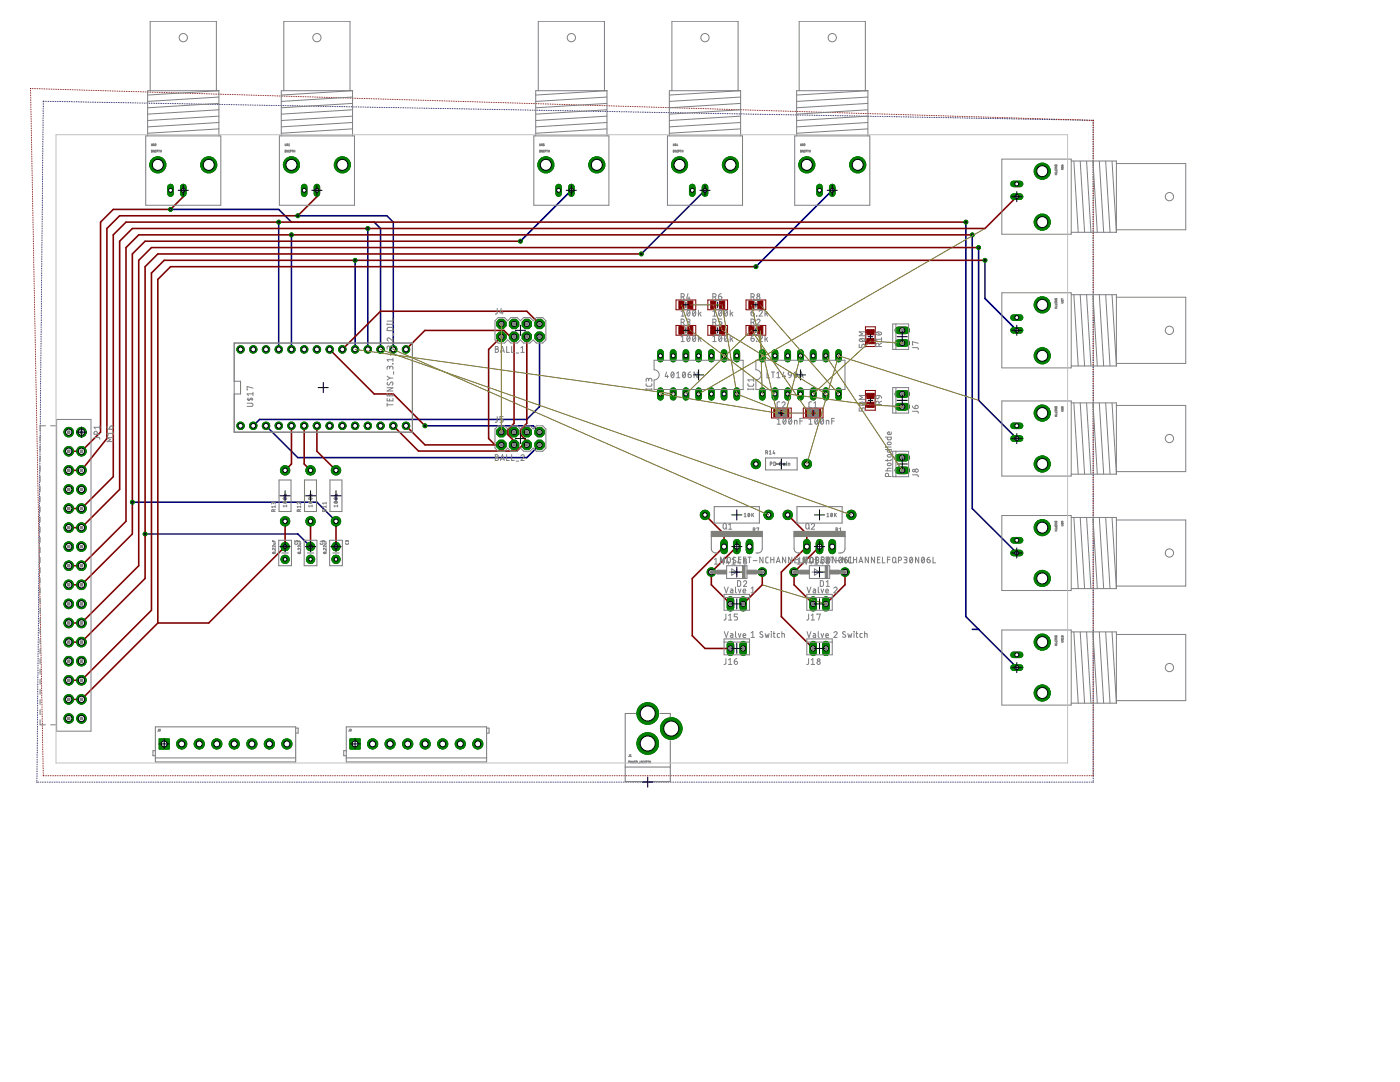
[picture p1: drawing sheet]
<svg xmlns="http://www.w3.org/2000/svg" width="279mm" height="216mm" viewBox="0 0 279 216" stroke-linecap="round" stroke-linejoin="round" font-family="sans-serif">
<g fill="none" stroke="#000080" stroke-width=".2">
<path d="M8.4 39.6v.1M8.5 37.6h.1M8.5 37.9v.1M8.5 38.3h.1M8.5 38.6v.1M8.5 39h.1M8.5 39.3h.1M8.5 35.1v.1M8.5 35.5h.1M8.5 35.8v.1M8.5 36.2h.1M8.5 36.5v.1"/>
<path d="M8.5 36.9h.1M8.5 37.2v.1M8.5 32.7h.1M8.5 33.1h.1M8.5 33.4h.1M8.5 33.7v.1M8.5 34.1h.1M8.5 34.4v.1M8.5 34.8h.1M8.5 30.6v.1M8.5 31h.1M8.5 31.3v.1"/>
<path d="M8.5 31.7h.1M8.5 32h.1M8.5 32.4h.1M8.6 28.2h.1M8.6 28.5v.1M8.6 28.9h.1M8.6 29.2v.1M8.6 29.6h.1M8.6 29.9v.1M8.6 30.3h.1M8.6 26.1h.1M8.6 26.5h.1"/>
<path d="M8.6 26.8h.1M8.6 27.2h.1M8.6 27.5h.1M8.6 27.8v.1M8.6 23.7h.1M8.6 24v.1M8.6 24.4h.1M8.6 24.7v.1M8.6 25.1h.1M8.6 25.4v.1M8.6 25.8h.1M8.6 21.6h.1"/>
<path d="M8.6 21.9v.1M8.6 22.3h.1M8.6 22.6v.1M8.6 23h.1M8.6 23.3v.1M8.6 20.6h.1M8.6 20.9h.1M8.6 21.3h.1M8.7 20.2h-.1M9 20.2h.1M9.3 20.2h.1M9.7 20.2h.1"/>
<path d="M10 20.2h.1M10.4 20.2h.1M10.7 20.2h.1M11.1 20.3h.1M11.4 20.3h.1M11.8 20.3h.1M12.1 20.3h.1M12.5 20.3h.1M12.8 20.3h.1M13.1 20.3h.1M13.5 20.3h.1M13.8 20.3h.1"/>
<path d="M14.2 20.3h.1M14.5 20.3h.1M14.9 20.3h.1M15.2 20.3h.1M15.6 20.3h.1M15.9 20.3h.1M16.3 20.3h.1M16.6 20.3h.1M17 20.4h.1M17.3 20.4h.1M17.7 20.4h.1M18 20.4h.1"/>
<path d="M18.4 20.4h.1M18.7 20.4h.1M19 20.4h.1M19.4 20.4h.1M19.7 20.4h.1M20.1 20.4h.1M20.4 20.4h.1M20.8 20.4h.1M21.1 20.4h.1M21.5 20.4h.1M21.8 20.4h.1M22.2 20.4h.1"/>
<path d="M22.5 20.4h.1M22.9 20.5h.1M23.2 20.5h.1M23.6 20.5h.1M23.9 20.5h.1M24.3 20.5h.1M24.6 20.5h.1M25 20.5h.1M25.3 20.5h.1M25.7 20.5h.1M26 20.5h.1M26.4 20.5h.1"/>
<path d="M26.7 20.5h.1M27.1 20.5h.1M27.4 20.6h.1M27.7 20.6h.1M28.1 20.6h.1M28.4 20.6h.1M28.8 20.6h.1M29.1 20.6h.1M29.5 20.6h.1M29.8 20.6h.1M30.2 20.6h.1M30.5 20.6h.1"/>
<path d="M30.9 20.6h.1M31.2 20.6h.1M31.6 20.6h.1M31.9 20.6h.1M32.3 20.6h.1M32.6 20.6h.1M33 20.6h.1M33.3 20.7h.1M33.7 20.7h.1M34 20.7h.1M34.4 20.7h.1M34.7 20.7h.1"/>
<path d="M35 20.7h.1M35.4 20.7h.1M35.7 20.7h.1M36.1 20.7h.1M36.4 20.7h.1M36.8 20.7h.1M37.1 20.7h.1M37.5 20.7h.1M37.8 20.7h.1M38.2 20.7h.1M38.5 20.7h.1M38.9 20.7h.1"/>
<path d="M39.2 20.8h.1M39.6 20.8h.1M39.9 20.8h.1M40.3 20.8h.1M40.6 20.8h.1M40.9 20.8h.1M41.3 20.8h.1M41.6 20.8h.1M42 20.8h.1M42.3 20.8h.1M42.7 20.8h.1M43 20.8h.1"/>
<path d="M43.4 20.8h.1M43.7 20.8h.1M44.1 20.8h.1M44.4 20.8h.1M44.8 20.8v.1M45.1 20.9h.1M45.5 20.9h.1M45.8 20.9h.1M46.2 20.9h.1M46.5 20.9h.1M46.8 20.9h.1M47.2 20.9h.1"/>
<path d="M47.5 20.9h.1M47.9 20.9h.1M48.2 20.9h.1M48.6 20.9h.1M48.9 20.9h.1M49.3 20.9h.1M49.6 21h.1M50 21h.1M50.3 21h.1M50.7 21h.1M51 21h.1M51.4 21h.1"/>
<path d="M51.7 21h.1M52.1 21h.1M52.4 21h.1M52.7 21h.1M53.1 21h.1M53.4 21h.1M53.8 21h.1M54.1 21h.1M54.5 21h.1M54.8 21h.1M55.2 21h.1M55.5 21.1h.1"/>
<path d="M55.9 21.1h.1M56.2 21.1h.1M56.6 21.1h.1M56.9 21.1h.1M57.3 21.1h.1M57.6 21.1h.1M58 21.1h.1M58.3 21.1h.1M58.7 21.1h.1M59 21.1h.1M59.4 21.1h.1M59.7 21.1h.1"/>
<path d="M60 21.1h.1M60.4 21.1h.1M60.7 21.1h.1M61.1 21.2h.1M61.4 21.2h.1M61.8 21.2h.1M62.1 21.2h.1M62.5 21.2h.1M62.8 21.2h.1M63.2 21.2h.1M63.5 21.2h.1M63.9 21.2h.1"/>
<path d="M64.2 21.2h.1M64.6 21.2h.1M64.9 21.2h.1M65.3 21.2h.1M65.6 21.2h.1M66 21.3h.1M66.3 21.3h.1M66.7 21.3h.1M67 21.3h.1M67.4 21.3h.1M67.7 21.3h.1M68 21.3h.1"/>
<path d="M68.4 21.3h.1M68.7 21.3h.1M69.1 21.3h.1M69.4 21.3h.1M69.8 21.3h.1M70.1 21.3h.1M70.5 21.3h.1M70.8 21.3h.1M71.2 21.3h.1M71.5 21.3h.1M71.9 21.4h.1M72.2 21.4h.1"/>
<path d="M72.6 21.4h.1M72.9 21.4h.1M73.3 21.4h.1M73.6 21.4h.1M74 21.4h.1M74.3 21.4h.1M74.6 21.4h.1M75 21.4h.1M75.3 21.4h.1M75.7 21.4h.1M76 21.4h.1M76.4 21.4h.1"/>
<path d="M76.7 21.4h.1M77.1 21.4h.1M77.4 21.5h.1M77.8 21.5h.1M78.1 21.5h.1M78.5 21.5h.1M78.8 21.5h.1M79.2 21.5h.1M79.5 21.5h.1M79.9 21.5h.1M80.2 21.5h.1M80.5 21.5h.1"/>
<path d="M80.9 21.5h.1M81.2 21.5h.1M81.6 21.5h.1M81.9 21.5h.1M82.3 21.5h.1M82.6 21.5h.1M83 21.5h.1M83.3 21.6h.1M83.7 21.6h.1M84 21.6h.1M84.4 21.6h.1M84.7 21.6h.1"/>
<path d="M85.1 21.6h.1M85.4 21.6h.1M85.8 21.6h.1M86.1 21.6h.1M86.4 21.6h.1M86.8 21.6h.1M87.1 21.6h.1M87.5 21.6h.1M87.8 21.6l.1 .1M88.2 21.7h.1M88.5 21.7h.1M88.9 21.7h.1"/>
<path d="M89.2 21.7h.1M89.6 21.7h.1M89.9 21.7h.1M90.3 21.7h.1M90.6 21.7h.1M91 21.7h.1M91.3 21.7h.1M91.7 21.7h.1M92 21.7h.1M92.4 21.7h.1M92.7 21.7h.1M93 21.7h.1"/>
<path d="M93.4 21.7h.1M93.7 21.8h.1M94.1 21.8h.1M94.4 21.8h.1M94.8 21.8h.1M95.1 21.8h.1M95.5 21.8h.1M95.8 21.8h.1M96.2 21.8h.1M96.5 21.8h.1M96.9 21.8h.1M97.2 21.8h.1"/>
<path d="M97.6 21.8h.1M97.9 21.8h.1M98.3 21.8h.1M98.6 21.8h.1M99 21.8h.1M99.3 21.8h.1M99.7 21.9h.1M100 21.9h.1M100.4 21.9h.1M100.7 21.9h.1M101 21.9h.1M101.4 21.9h.1"/>
<path d="M101.7 21.9h.1M102.1 21.9h.1M102.4 21.9h.1M102.8 21.9h.1M103.1 21.9h.1M103.5 21.9h.1M103.8 21.9h.1M104.2 21.9h.1M104.5 21.9h.1M104.9 21.9h.1M105.2 21.9h.1M105.6 22h.1"/>
<path d="M105.9 22h.1M106.3 22h.1M106.6 22h.1M107 22h.1M107.3 22h.1M107.6 22h.1M108 22h.1M108.3 22h.1M108.7 22h.1M109 22h.1M109.4 22h.1M109.7 22h.1"/>
<path d="M110.1 22.1h.1M110.4 22.1h.1M110.8 22.1h.1M111.1 22.1h.1M111.5 22.1h.1M111.8 22.1h.1M112.2 22.1h.1M112.5 22.1h.1M112.9 22.1h.1M113.2 22.1h.1M113.5 22.1h.1M113.9 22.1h.1"/>
<path d="M114.2 22.1h.1M114.6 22.1h.1M114.9 22.1h.1M115.3 22.1h.1M115.6 22.1h.1M116 22.2h.1M116.3 22.2h.1M116.7 22.2h.1M117 22.2h.1M117.4 22.2h.1M117.7 22.2h.1M118.1 22.2h.1"/>
<path d="M118.4 22.2h.1M118.8 22.2h.1M119.1 22.2h.1M119.5 22.2h.1M119.8 22.2h.1M120.1 22.2h.1M120.5 22.2h.1M120.8 22.2h.1M121.2 22.2h.1M121.5 22.2h.1M121.9 22.3h.1M122.2 22.3h.1"/>
<path d="M122.6 22.3h.1M122.9 22.3h.1M123.3 22.3h.1M123.6 22.3h.1M124 22.3h.1M124.3 22.3h.1M124.7 22.3h.1M125 22.3h.1M125.4 22.3h.1M125.7 22.3h.1M126 22.3h.1M126.4 22.4h.1"/>
<path d="M126.7 22.4h.1M127.1 22.4h.1M127.4 22.4h.1M127.8 22.4h.1M128.1 22.4h.1M128.5 22.4h.1M128.8 22.4h.1M129.2 22.4h.1M129.5 22.4h.1M129.9 22.4h.1M130.2 22.4h.1M130.6 22.4h.1"/>
<path d="M130.9 22.4h.1M131.3 22.4h.1M131.6 22.4h.1M132 22.4h.1M132.3 22.5h.1M132.7 22.5h.1M133 22.5h.1M133.3 22.5h.1M133.7 22.5h.1M134 22.5h.1M134.4 22.5h.1M134.7 22.5h.1"/>
<path d="M135.1 22.5h.1M135.4 22.5h.1M135.8 22.5h.1M136.1 22.5h.1M136.5 22.5h.1M136.8 22.5h.1M137.2 22.5h.1M137.5 22.5h.1M137.9 22.5h.1M138.2 22.6h.1M138.6 22.6h.1M138.9 22.6h.1"/>
<path d="M139.3 22.6h.1M139.6 22.6h.1M140 22.6h.1M140.3 22.6h.1M140.7 22.6h.1M141 22.6h.1M141.3 22.6h.1M141.7 22.6h.1M142 22.6h.1M142.4 22.6h.1M142.7 22.6h.1M143.1 22.6h.1"/>
<path d="M143.4 22.6h.1M143.8 22.7h.1M144.1 22.7h.1M144.5 22.7h.1M144.8 22.7h.1M145.2 22.7h.1M145.5 22.7h.1M145.9 22.7h.1M146.2 22.7h.1M146.6 22.7h.1M146.9 22.7h.1M147.2 22.7h.1"/>
<path d="M147.6 22.7h.1M147.9 22.7h.1M148.3 22.7h.1M148.6 22.8h.1M149 22.8h.1M149.3 22.8h.1M149.7 22.8h.1M150 22.8h.1M150.4 22.8h.1M150.7 22.8h.1M151.1 22.8h.1M151.4 22.8h.1"/>
<path d="M151.8 22.8h.1M152.1 22.8h.1M152.5 22.8h.1M152.8 22.8h.1M153.1 22.8h.1M153.5 22.8h.1M153.8 22.8h.1M154.2 22.8v.1M154.5 22.9h.1M154.9 22.9h.1M155.2 22.9h.1M155.6 22.9h.1"/>
<path d="M155.9 22.9h.1M156.3 22.9h.1M156.6 22.9h.1M157 22.9h.1M157.3 22.9h.1M157.7 22.9h.1M158 22.9h.1M158.4 22.9h.1M158.7 22.9h.1M159 22.9h.1M159.4 22.9h.1M159.7 22.9h.1"/>
<path d="M160.1 23h.1M160.4 23h.1M160.8 23h.1M161.1 23h.1M161.5 23h.1M161.8 23h.1M162.2 23h.1M162.5 23h.1M162.9 23h.1M163.2 23h.1M163.6 23h.1M163.9 23h.1"/>
<path d="M164.3 23h.1M164.6 23h.1M165 23.1h.1M165.3 23.1h.1M165.7 23.1h.1M166 23.1h.1M166.3 23.1h.1M166.7 23.1h.1M167 23.1h.1M167.4 23.1h.1M167.7 23.1h.1M168.1 23.1h.1"/>
<path d="M168.4 23.1h.1M168.8 23.1h.1M169.1 23.1h.1M169.5 23.1h.1M169.8 23.1h.1M170.2 23.1h.1M170.5 23.1l.1 .1M170.9 23.2h.1M171.2 23.2h.1M171.6 23.2h.1M171.9 23.2h.1M172.3 23.2h.1"/>
<path d="M172.6 23.2h.1M173 23.2h.1M173.3 23.2h.1M173.7 23.2h.1M174 23.2h.1M174.3 23.2h.1M174.7 23.2h.1M175 23.2h.1M175.4 23.2h.1M175.7 23.2h.1M176.1 23.2h.1M176.4 23.3h.1"/>
<path d="M176.8 23.3h.1M177.1 23.3h.1M177.5 23.3h.1M177.8 23.3h.1M178.2 23.3h.1M178.5 23.3h.1M178.9 23.3h.1M179.2 23.3h.1M179.6 23.3h.1M179.9 23.3h.1M180.3 23.3h.1M180.6 23.3h.1"/>
<path d="M180.9 23.3h.1M181.3 23.3h.1M181.6 23.3h.1M182 23.3h.1M182.3 23.4h.1M182.7 23.4h.1M183 23.4h.1M183.4 23.4h.1M183.7 23.4h.1M184.1 23.4h.1M184.4 23.4h.1M184.8 23.4h.1"/>
<path d="M185.1 23.4h.1M185.5 23.4h.1M185.8 23.4h.1M186.2 23.4h.1M186.5 23.4h.1M186.8 23.5h.1M187.2 23.5h.1M187.5 23.5h.1M187.9 23.5h.1M188.2 23.5h.1M188.6 23.5h.1M188.9 23.5h.1"/>
<path d="M189.3 23.5h.1M189.6 23.5h.1M190 23.5h.1M190.3 23.5h.1M190.7 23.5h.1M191 23.5h.1M191.4 23.5h.1M191.7 23.5h.1M192.1 23.5h.1M192.4 23.5h.1M192.7 23.6h.1M193.1 23.6h.1"/>
<path d="M193.4 23.6h.1M193.8 23.6h.1M194.1 23.6h.1M194.5 23.6h.1M194.8 23.6h.1M195.2 23.6h.1M195.5 23.6h.1M195.9 23.6h.1M196.2 23.6h.1M196.6 23.6h.1M196.9 23.6h.1M197.3 23.6h.1"/>
<path d="M197.6 23.6h.1M198 23.6h.1M198.3 23.6h.1M198.6 23.7h.1M199 23.7h.1M199.3 23.7h.1M199.7 23.7h.1M200 23.7h.1M200.4 23.7h.1M200.7 23.7h.1M201.1 23.7h.1M201.4 23.7h.1"/>
<path d="M201.8 23.7h.1M202.1 23.7h.1M202.5 23.7h.1M202.8 23.7h.1M203.2 23.7h.1M203.5 23.7h.1M203.9 23.7h.1M204.2 23.7h.1M204.6 23.8h.1M204.9 23.8h.1M205.3 23.8h.1M205.6 23.8h.1"/>
<path d="M206 23.8h.1M206.3 23.8h.1M206.7 23.8h.1M207 23.8h.1M207.3 23.8h.1M207.7 23.8h.1M208 23.8h.1M208.4 23.8h.1M208.7 23.8h.1M209.1 23.9h.1M209.4 23.9h.1M209.8 23.9h.1"/>
<path d="M210.1 23.9h.1M210.5 23.9h.1M210.8 23.9h.1M211.2 23.9h.1M211.5 23.9h.1M211.9 23.9h.1M212.2 23.9h.1M212.6 23.9h.1M212.9 23.9h.1M213.3 23.9h.1M213.6 23.9h.1M214 23.9h.1"/>
<path d="M214.3 23.9h.1M214.6 23.9h.1M215 24h.1M215.3 24h.1M215.7 24h.1M216 24h.1M216.4 24h.1M216.7 24h.1M217.1 24h.1M217.4 24h.1M217.8 24h.1M218.1 24h.1"/>
<path d="M218.2 24.4h.1M218.2 24.7h.1M218.2 25.1h.1M218.2 25.4h.1M218.2 25.7v.1M218.2 26.1h.1M218.2 26.4v.1M218.2 26.8h.1M218.2 27.1v.1M218.2 27.5h.1M218.2 27.8v.1M218.2 28.2h.1"/>
<path d="M218.2 28.5v.1M218.2 28.9h.1M218.2 29.2v.1M218.2 29.6h.1M218.2 29.9v.1M218.2 30.3h.1M218.2 30.6h.1M218.2 31h.1M218.2 31.3h.1M218.2 31.6v.1M218.2 32h.1M218.2 32.3v.1"/>
<path d="M218.2 32.7h.1M218.2 33v.1M218.2 33.4h.1M218.2 33.7v.1M218.2 34.1h.1M218.2 34.4v.1M218.2 34.8h.1M218.2 35.1v.1M218.2 35.5h.1M218.2 35.8v.1M218.2 36.2h.1M218.2 36.5v.1"/>
<path d="M218.2 36.9h.1M218.2 37.2v.1M218.2 37.5v.1M218.2 37.9v.1M218.2 38.2v.1M218.2 38.6v.1M218.2 38.9v.1M218.2 39.3h.1M218.2 39.6v.1M218.2 40h.1M8.3 57.7v.1M8.3 58.1h.1"/>
<path d="M8.3 58.4v.1M8.3 58.8h.1M8.3 59.1h.1M8.3 59.5h.1M8.3 59.8h.1M8.3 55.6v.1M8.3 56h.1M8.3 56.3v.1M8.3 56.7h.1M8.3 57v.1M8.3 57.4h.1M8.3 53.2h.1"/>
<path d="M8.3 53.6h.1M8.3 53.9h.1M8.3 54.3h.1M8.3 54.6h.1M8.3 54.9v.1M8.3 55.3h.1M8.3 51.1v.1M8.3 51.5h.1M8.3 51.8v.1M8.3 52.2h.1M8.3 52.5v.1M8.3 52.9h.1"/>
<path d="M8.4 48.7h.1M8.4 49v.1M8.4 49.4h.1M8.4 49.7v.1M8.4 50.1h.1M8.4 50.4v.1M8.4 50.8h.1M8.4 46.6v.1M8.4 46.9v.1M8.4 47.3h.1M8.4 47.6v.1M8.4 48h.1"/>
<path d="M8.4 48.3v.1M8.4 44.2h.1M8.4 44.5v.1M8.4 44.9h.1M8.4 45.2v.1M8.4 45.6h.1M8.4 45.9v.1M8.4 46.2v.1M8.4 42.1h.1M8.4 42.4v.1M8.4 42.8h.1M8.4 43.1v.1"/>
<path d="M8.4 43.5h.1M8.4 43.8v.1M8.4 40h.1M8.4 40.3v.1M8.4 40.7h.1M8.4 41v.1M8.4 41.4h.1M8.4 41.7v.1M218.2 40.3v.1M218.2 40.7h.1M218.2 41v.1M218.2 41.4h.1"/>
<path d="M218.2 41.7v.1M218.2 42.1h.1M218.2 42.4v.1M218.2 42.8h.1M218.2 43.1v.1M218.2 43.5h.1M218.2 43.8v.1M218.2 44.2h.1M218.2 44.5v.1M218.2 44.9h.1M218.2 45.2v.1M218.2 45.6h.1"/>
<path d="M218.2 45.9h.1M218.2 46.2v.1M218.2 46.6h.1M218.2 46.9v.1M218.2 47.3h.1M218.2 47.6v.1M218.2 48h.1M218.2 48.3v.1M218.2 48.7h.1M218.2 49v.1M218.2 49.4h.1M218.2 49.7v.1"/>
<path d="M218.2 50.1h.1M218.2 50.4v.1M218.2 50.8h.1M218.2 51.1v.1M218.2 51.5h.1M218.2 51.8h.1M218.2 52.2h.1M218.2 52.5h.1M218.2 52.9h.1M218.2 53.2h.1M218.2 53.5v.1M218.2 53.9h.1"/>
<path d="M218.2 54.2v.1M218.2 54.6h.1M218.2 54.9v.1M218.2 55.3h.1M218.2 55.6v.1M218.2 56h.1M218.2 56.3v.1M218.2 56.7h.1M218.2 57v.1M218.2 57.4h.1M218.2 57.7h.1M218.2 58.1h.1"/>
<path d="M218.2 58.4h.1M218.2 58.8h.1M218.2 59.1h.1M218.2 59.4v.1M218.2 59.8h.1M8.1 78.2v.1M8.1 78.5v.1M8.1 78.9v.1M8.1 79.2v.1M8.1 79.6v.1M8.1 79.9v.1M8.1 75.8h.1"/>
<path d="M8.1 76.1v.1M8.1 76.5h.1M8.1 76.8v.1M8.1 77.2h.1M8.1 77.5v.1M8.1 77.9h.1M8.1 73.7h.1M8.1 74v.1M8.1 74.4h.1M8.1 74.7v.1M8.1 75.1h.1M8.1 75.4v.1"/>
<path d="M8.1 71.3h.1M8.1 71.6h.1M8.1 72h.1M8.1 72.3h.1M8.1 72.6v.1M8.1 73h.1M8.1 73.3v.1M8.2 69.2h.1M8.2 69.5v.1M8.2 69.9h.1M8.2 70.2v.1M8.2 70.6h.1"/>
<path d="M8.2 70.9v.1M8.2 66.7v.1M8.2 67.1h.1M8.2 67.4v.1M8.2 67.8h.1M8.2 68.1v.1M8.2 68.5h.1M8.2 68.8v.1M8.2 64.7h.1M8.2 65h.1M8.2 65.4h.1M8.2 65.7h.1"/>
<path d="M8.2 66.1h.1M8.2 66.4h.1M8.2 62.2v.1M8.2 62.6h.1M8.2 62.9v.1M8.2 63.3h.1M8.2 63.6v.1M8.2 64h.1M8.2 64.3v.1M8.3 60.2h.1M8.3 60.5h.1M8.3 60.8v.1"/>
<path d="M8.3 61.2h.1M8.3 61.5v.1M8.3 61.9h.1M218.2 60.1v.1M218.2 60.5h.1M218.2 60.8v.1M218.2 61.2h.1M218.2 61.5v.1M218.2 61.9h.1M218.2 62.2v.1M218.2 62.6h.1M218.2 62.9v.1"/>
<path d="M218.2 63.3h.1M218.2 63.6h.1M218.2 64h.1M218.2 64.3h.1M218.2 64.7h.1M218.2 65h.1M218.2 65.3v.1M218.2 65.7h.1M218.2 66v.1M218.2 66.4h.1M218.2 66.7v.1M218.2 67.1h.1"/>
<path d="M218.2 67.4v.1M218.2 67.8h.1M218.2 68.1v.1M218.2 68.5h.1M218.2 68.8v.1M218.2 69.2h.1M218.2 69.5v.1M218.2 69.9h.1M218.2 70.2v.1M218.2 70.6h.1M218.2 70.9v.1M218.2 71.2v.1"/>
<path d="M218.2 71.6h.1M218.2 71.9v.1M218.2 72.3h.1M218.2 72.6v.1M218.2 73h.1M218.2 73.3v.1M218.2 73.7h.1M218.2 74v.1M218.2 74.4h.1M218.2 74.7v.1M218.2 75.1h.1M218.2 75.4v.1"/>
<path d="M218.2 75.8h.1M218.2 76.1v.1M218.2 76.5h.1M218.2 76.8v.1M218.2 77.2h.1M218.2 77.5v.1M218.2 77.9h.1M218.2 78.2v.1M218.2 78.5v.1M218.2 78.9v.1M218.2 79.2v.1M218.2 79.6h.1"/>
<path d="M218.2 79.9v.1M7.9 98.7h.1M7.9 99.1h.1M7.9 99.4h.1M7.9 99.7v.1M7.9 98.4h.1M7.9 96.3h.1M7.9 96.6v.1M7.9 97h.1M7.9 97.3v.1M7.9 97.7h.1M7.9 98h.1"/>
<path d="M7.9 94.2h.1M7.9 94.5v.1M7.9 94.9h.1M7.9 95.2v.1M7.9 95.6h.1M7.9 95.9v.1M8 93.8l-.1 .1M8 91.8h.1M8 92.1h.1M8 92.5h.1M8 92.8h.1M8 93.2h.1"/>
<path d="M8 93.5h.1M8 89.3v.1M8 89.7h.1M8 90v.1M8 90.4h.1M8 90.7v.1M8 91.1h.1M8 91.4v.1M8 87.2v.1M8 87.6h.1M8 87.9v.1M8 88.3h.1"/>
<path d="M8 88.6v.1M8 89h.1M8 84.8v.1M8 85.2h.1M8 85.5v.1M8 85.9h.1M8 86.2h.1M8 86.6h.1M8 86.9h.1M8 82.7v.1M8 83.1h.1M8 83.4v.1"/>
<path d="M8 83.8h.1M8 84.1v.1M8 84.5h.1M8.1 80.3h.1M8.1 80.6v.1M8.1 81h.1M8.1 81.3v.1M8.1 81.7h.1M8.1 82v.1M8.1 82.4h.1M218.2 80.3h.1M218.2 80.6v.1"/>
<path d="M218.2 81h.1M218.2 81.3v.1M218.2 81.7h.1M218.2 82v.1M218.2 82.4h.1M218.2 82.7v.1M218.2 83.1h.1M218.2 83.4v.1M218.2 83.8h.1M218.2 84.1v.1M218.2 84.5h.1M218.2 84.8v.1"/>
<path d="M218.2 85.2h.1M218.2 85.5h.1M218.2 85.9h.1M218.2 86.2h.1M218.2 86.6h.1M218.2 86.9h.1M218.2 87.2v.1M218.2 87.6h.1M218.2 87.9v.1M218.2 88.3h.1M218.2 88.6v.1M218.2 89h.1"/>
<path d="M218.2 89.3v.1M218.2 89.7h.1M218.2 90v.1M218.2 90.4h.1M218.2 90.7v.1M218.2 91.1h.1M218.2 91.4h.1M218.2 91.8h.1M218.2 92.1h.1M218.2 92.5h.1M218.2 92.8h.1M218.2 93.1v.1"/>
<path d="M218.2 93.5h.1M218.2 93.8v.1M218.2 94.2h.1M218.2 94.5v.1M218.2 94.9h.1M218.2 95.2v.1M218.2 95.6h.1M218.2 95.9v.1M218.2 96.3h.1M218.2 96.6v.1M218.2 97h.1M218.2 97.3h.1"/>
<path d="M218.2 97.7h.1M218.2 98h.1M218.2 98.4h.1M218.2 98.7h.1M218.2 99v.1M218.2 99.4h.1M218.2 99.7v.1M7.7 118.9h.1M7.7 119.2h.1M7.7 119.5v.1M7.7 119.9h.1M7.7 116.8h.1"/>
<path d="M7.7 117.1v.1M7.7 117.5h.1M7.7 117.8v.1M7.7 118.2h.1M7.7 118.5v.1M7.7 114.3v.1M7.7 114.7h.1M7.7 115v.1M7.7 115.4h.1M7.7 115.7v.1M7.7 116.1h.1M7.7 116.4v.1"/>
<path d="M7.8 112.2v.1M7.8 112.6h.1M7.8 112.9v.1M7.8 113.3h.1M7.8 113.6v.1M7.8 114h.1M7.8 109.8v.1M7.8 110.2h.1M7.8 110.5v.1M7.8 110.9h.1M7.8 111.2v.1M7.8 111.5v.1"/>
<path d="M7.8 111.9v.1M7.8 107.7v.1M7.8 108.1h.1M7.8 108.4v.1M7.8 108.8h.1M7.8 109.1v.1M7.8 109.5h.1M7.8 105.3h.1M7.8 105.6v.1M7.8 106h.1M7.8 106.3v.1M7.8 106.7h.1"/>
<path d="M7.8 107v.1M7.8 107.4h.1M7.9 103.2v.1M7.9 103.6h.1M7.9 103.9h.1M7.9 104.3h.1M7.9 104.6h.1M7.9 105h.1M7.9 102.9h.1M7.9 100.8h.1M7.9 101.1v.1M7.9 101.5h.1"/>
<path d="M7.9 101.8v.1M7.9 102.2h.1M7.9 102.5v.1M7.9 100.1h.1M7.9 100.4v.1M218.2 100.1h.1M218.2 100.4v.1M218.2 100.8h.1M218.2 101.1v.1M218.2 101.5h.1M218.2 101.8v.1M218.2 102.2h.1"/>
<path d="M218.2 102.5v.1M218.2 102.9h.1M218.2 103.2v.1M218.2 103.6h.1M218.2 103.9h.1M218.2 104.3h.1M218.2 104.6h.1M218.2 104.9v.1M218.2 105.3h.1M218.2 105.6v.1M218.2 106h.1M218.2 106.3v.1"/>
<path d="M218.2 106.7h.1M218.2 107v.1M218.2 107.4h.1M218.2 107.7v.1M218.2 108.1h.1M218.2 108.4v.1M218.2 108.8h.1M218.2 109.1v.1M218.2 109.5h.1M218.2 109.8v.1M218.2 110.2h.1M218.2 110.5v.1"/>
<path d="M218.2 110.8v.1M218.2 111.2v.1M218.2 111.5v.1M218.2 111.9v.1M218.2 112.2v.1M218.2 112.6h.1M218.2 112.9v.1M218.2 113.3h.1M218.2 113.6v.1M218.2 114h.1M218.2 114.3v.1M218.2 114.7h.1"/>
<path d="M218.2 115v.1M218.2 115.4h.1M218.2 115.7v.1M218.2 116.1h.1M218.2 116.4v.1M218.2 116.8h.1M218.2 117.1v.1M218.2 117.5h.1M218.2 117.8v.1M218.2 118.2h.1M218.2 118.5h.1M218.2 118.9h.1"/>
<path d="M218.2 119.2h.1M218.2 119.5v.1M218.2 119.9h.1M7.5 139.3v.1M7.5 139.7h.1M7.5 136.9h.1M7.5 137.3h.1M7.5 137.6h.1M7.5 138h.1M7.5 138.3h.1M7.5 138.6v.1M7.5 139h.1"/>
<path d="M7.6 134.8v.1M7.6 135.2h.1M7.6 135.5v.1M7.6 135.9h.1M7.6 136.2v.1M7.6 136.6h.1M7.6 132.4h.1M7.6 132.7v.1M7.6 133.1h.1M7.6 133.4v.1M7.6 133.8h.1M7.6 134.1v.1"/>
<path d="M7.6 134.5h.1M7.6 130.3v.1M7.6 130.7h.1M7.6 131h.1M7.6 131.4h.1M7.6 131.7h.1M7.6 132.1h.1M7.6 127.9h.1M7.6 128.2v.1M7.6 128.6h.1M7.6 128.9v.1M7.6 129.3h.1"/>
<path d="M7.6 129.6v.1M7.6 130h.1M7.6 125.8h.1M7.6 126.2h.1M7.6 126.5h.1M7.6 126.8v.1M7.6 127.2h.1M7.6 127.5v.1M7.7 123.4h.1M7.7 123.7v.1M7.7 124.1h.1M7.7 124.4v.1"/>
<path d="M7.7 124.8h.1M7.7 125.1h.1M7.7 125.5h.1M7.7 121.3h.1M7.7 121.6v.1M7.7 122h.1M7.7 122.3v.1M7.7 122.7h.1M7.7 123v.1M7.7 120.2v.1M7.7 120.6h.1M7.7 120.9v.1"/>
<path d="M218.2 120.2v.1M218.2 120.6h.1M218.2 120.9v.1M218.2 121.3h.1M218.2 121.6v.1M218.2 122h.1M218.2 122.3v.1M218.2 122.7h.1M218.2 123v.1M218.2 123.4h.1M218.2 123.7v.1M218.2 124.1h.1"/>
<path d="M218.2 124.4h.1M218.2 124.8h.1M218.2 125.1h.1M218.2 125.5h.1M218.2 125.8h.1M218.2 126.2h.1M218.2 126.5h.1M218.2 126.8v.1M218.2 127.2h.1M218.2 127.5v.1M218.2 127.9h.1M218.2 128.2v.1"/>
<path d="M218.2 128.6h.1M218.2 128.9v.1M218.2 129.3h.1M218.2 129.6v.1M218.2 130h.1M218.2 130.3h.1M218.2 130.7h.1M218.2 131h.1M218.2 131.4h.1M218.2 131.7h.1M218.2 132.1h.1M218.2 132.4h.1"/>
<path d="M218.2 132.7v.1M218.2 133.1h.1M218.2 133.4v.1M218.2 133.8h.1M218.2 134.1v.1M218.2 134.5h.1M218.2 134.8v.1M218.2 135.2h.1M218.2 135.5v.1M218.2 135.9h.1M218.2 136.2h.1M218.2 136.6h.1"/>
<path d="M218.2 136.9h.1M218.2 137.3h.1M218.2 137.6h.1M218.2 138h.1M218.2 138.3h.1M218.2 138.6v.1M218.2 139h.1M218.2 139.3v.1M218.2 139.7h.1M7.4 156.1h.1M7.4 155.3v.1M7.4 155.7h.1"/>
<path d="M7.4 156v.1M7.4 152.9h.1M7.4 153.2v.1M7.4 153.6h.1M7.4 153.9v.1M7.4 154.3h.1M7.4 154.6v.1M7.4 155h.1M7.4 150.5h.1M7.4 150.8v.1M7.4 151.2h.1M7.4 151.5v.1"/>
<path d="M7.4 151.8v.1M7.4 152.2h.1M7.4 152.5v.1M7.4 148.4h.1M7.4 148.7v.1M7.4 149.1h.1M7.4 149.4v.1M7.4 149.8h.1M7.4 150.1v.1M7.5 145.9v.1M7.5 146.3h.1M7.5 146.6v.1"/>
<path d="M7.5 147h.1M7.5 147.3v.1M7.5 147.7h.1M7.5 148v.1M7.5 143.9h.1M7.5 144.2v.1M7.5 144.5v.1M7.5 144.9h.1M7.5 145.2v.1M7.5 145.6h.1M7.5 141.4v.1M7.5 141.8h.1"/>
<path d="M7.5 142.1v.1M7.5 142.5h.1M7.5 142.8v.1M7.5 143.2h.1M7.5 143.5v.1M7.5 140v.1M7.5 140.4h.1M7.5 140.7v.1M7.5 141.1h.1M7.7 156.1h.1M8.1 156.1h.1M8.4 156.1h.1"/>
<path d="M8.8 156.1h.1M9.1 156.1h.1M9.4 156.1h.1M9.8 156.1h.1M10.1 156.1h.1M10.5 156.1h.1M10.8 156.1h.1M11.2 156.1h.1M11.5 156.1h.1M11.9 156.1h.1M12.2 156.1h.1M12.6 156.1h.1"/>
<path d="M12.9 156.1h.1M13.3 156.1h.1M13.6 156.1h.1M14 156.1h.1M14.3 156.1h.1M14.6 156.1h.1M15 156.1h.1M15.3 156.1h.1M15.7 156.1h.1M16 156.1h.1M16.4 156.1h.1M16.7 156.1h.1"/>
<path d="M17.1 156.1h.1M17.4 156.1h.1M17.8 156.1h.1M18.1 156.1h.1M18.5 156.1h.1M18.8 156.1h.1M19.2 156.1h.1M19.5 156.1h.1M19.9 156.1h.1M20.2 156.1h.1M20.6 156.1h.1M20.9 156.1h.1"/>
<path d="M21.3 156.1h.1M21.6 156.1h.1M21.9 156.1h.1M22.3 156.1h.1M22.6 156.1h.1M23 156.1h.1M23.3 156.1h.1M23.7 156.1h.1M24 156.1h.1M24.4 156.1h.1M24.7 156.1h.1M25.1 156.1h.1"/>
<path d="M25.4 156.1h.1M25.8 156.1h.1M26.1 156.1h.1M26.5 156.1h.1M26.8 156.1h.1M27.2 156.1h.1M27.5 156.1h.1M27.9 156.1h.1M28.2 156.1h.1M28.6 156.1h.1M28.9 156.1h.1M29.2 156.1h.1"/>
<path d="M29.6 156.1h.1M29.9 156.1h.1M30.3 156.1h.1M30.6 156.1h.1M31 156.1h.1M31.3 156.1h.1M31.7 156.1h.1M32 156.1h.1M32.4 156.1h.1M32.7 156.1h.1M33.1 156.1h.1M33.4 156.1h.1"/>
<path d="M33.8 156.1h.1M34.1 156.1h.1M34.4 156.1h.1M34.8 156.1h.1M35.1 156.1h.1M35.5 156.1h.1M35.8 156.1h.1M36.2 156.1h.1M36.5 156.1h.1M36.9 156.1h.1M37.2 156.1h.1M37.6 156.1h.1"/>
<path d="M37.9 156.1h.1M38.3 156.1h.1M38.6 156.1h.1M39 156.1h.1M39.3 156.1h.1M39.6 156.1h.1M40 156.1h.1M40.3 156.1h.1M40.7 156.1h.1M41 156.1h.1M41.4 156.1h.1M41.7 156.1h.1"/>
<path d="M42.1 156.1h.1M42.4 156.1h.1M42.8 156.1h.1M43.1 156.1h.1M43.5 156.1h.1M43.8 156.1h.1M44.2 156.1h.1M44.5 156.1h.1M44.9 156.1h.1M45.2 156.1h.1M45.6 156.1h.1M45.9 156.1h.1"/>
<path d="M46.2 156.1h.1M46.6 156.1h.1M46.9 156.1h.1M47.3 156.1h.1M47.6 156.1h.1M48 156.1h.1M48.3 156.1h.1M48.7 156.1h.1M49 156.1h.1M49.4 156.1h.1M49.7 156.1h.1M50.1 156.1h.1"/>
<path d="M50.4 156.1h.1M50.8 156.1h.1M51.1 156.1h.1M51.5 156.1h.1M51.8 156.1h.1M52.2 156.1h.1M52.5 156.1h.1M52.9 156.1h.1M53.2 156.1h.1M53.6 156.1h.1M53.9 156.1h.1M54.2 156.1h.1"/>
<path d="M54.6 156.1h.1M54.9 156.1h.1M55.3 156.1h.1M55.6 156.1h.1M56 156.1h.1M56.3 156.1h.1M56.7 156.1h.1M57 156.1h.1M57.4 156.1h.1M57.7 156.1h.1M58.1 156.1h.1M58.4 156.1h.1"/>
<path d="M58.8 156.1h.1M59.1 156.1h.1M59.4 156.1h.1M59.8 156.1h.1M60.1 156.1h.1M60.5 156.1h.1M60.8 156.1h.1M61.2 156.1h.1M61.5 156.1h.1M61.9 156.1h.1M62.2 156.1h.1M62.6 156.1h.1"/>
<path d="M62.9 156.1h.1M63.3 156.1h.1M63.6 156.1h.1M64 156.1h.1M64.3 156.1h.1M64.7 156.1h.1M65 156.1h.1M65.3 156.1h.1M65.7 156.1h.1M66 156.1h.1M66.4 156.1h.1M66.7 156.1h.1"/>
<path d="M67.1 156.1h.1M67.4 156.1h.1M67.8 156.1h.1M68.1 156.1h.1M68.5 156.1h.1M68.8 156.1h.1M69.2 156.1h.1M69.5 156.1h.1M69.9 156.1h.1M70.2 156.1h.1M70.5 156.1h.1M70.9 156.1h.1"/>
<path d="M71.2 156.1h.1M71.6 156.1h.1M71.9 156.1h.1M72.3 156.1h.1M72.6 156.1h.1M73 156.1h.1M73.3 156.1h.1M73.7 156.1h.1M74 156.1h.1M74.4 156.1h.1M74.7 156.1h.1M75.1 156.1h.1"/>
<path d="M75.4 156.1h.1M75.8 156.1h.1M76.1 156.1h.1M76.5 156.1h.1M76.8 156.1h.1M77.2 156.1h.1M77.5 156.1h.1M77.9 156.1h.1M78.2 156.1h.1M78.5 156.1h.1M78.9 156.1h.1M79.2 156.1h.1"/>
<path d="M79.6 156.1h.1M79.9 156.1h.1M80.3 156.1h.1M80.6 156.1h.1M81 156.1h.1M81.3 156.1h.1M81.7 156.1h.1M82 156.1h.1M82.4 156.1h.1M82.7 156.1h.1M83.1 156.1h.1M83.4 156.1h.1"/>
<path d="M83.8 156.1h.1M84.1 156.1h.1M84.4 156.1h.1M84.8 156.1h.1M85.1 156.1h.1M85.5 156.1h.1M85.8 156.1h.1M86.2 156.1h.1M86.5 156.1h.1M86.9 156.1h.1M87.2 156.1h.1M87.6 156.1h.1"/>
<path d="M87.9 156.1h.1M88.3 156.1h.1M88.6 156.1h.1M89 156.1h.1M89.3 156.1h.1M89.7 156.1h.1M90 156.1h.1M90.3 156.1h.1M90.7 156.1h.1M91 156.1h.1M91.4 156.1h.1M91.7 156.1h.1"/>
<path d="M92.1 156.1h.1M92.4 156.1h.1M92.8 156.1h.1M93.1 156.1h.1M93.5 156.1h.1M93.8 156.1h.1M94.2 156.1h.1M94.5 156.1h.1M94.9 156.1h.1M95.2 156.1h.1M95.5 156.1h.1M95.9 156.1h.1"/>
<path d="M96.2 156.1h.1M96.6 156.1h.1M96.9 156.1h.1M97.3 156.1h.1M97.6 156.1h.1M98 156.1h.1M98.3 156.1h.1M98.7 156.1h.1M99 156.1h.1M99.4 156.1h.1M99.7 156.1h.1M100.1 156.1h.1"/>
<path d="M100.4 156.1h.1M100.8 156.1h.1M101.1 156.1h.1M101.5 156.1h.1M101.8 156.1h.1M102.2 156.1h.1M102.5 156.1h.1M102.8 156.1h.1M103.2 156.1h.1M103.5 156.1h.1M103.9 156.1h.1M104.2 156.1h.1"/>
<path d="M104.6 156.1h.1M104.9 156.1h.1M105.3 156.1h.1M105.6 156.1h.1M106 156.1h.1M106.3 156.1h.1M106.7 156.1h.1M107 156.1h.1M107.4 156.1h.1M107.7 156.1h.1M108.1 156.1h.1M108.4 156.1h.1"/>
<path d="M108.8 156.1h.1M109.1 156.1h.1M109.4 156.1h.1M109.8 156.1h.1M110.1 156.1h.1M110.5 156.1h.1M110.8 156.1h.1M111.2 156.1h.1M111.5 156.1h.1M111.9 156.1h.1M112.2 156.1h.1M112.6 156.1h.1"/>
<path d="M112.9 156.1h.1M113.3 156.1h.1M113.6 156.1h.1M114 156.1h.1M114.3 156.1h.1M114.7 156.1h.1M115 156.1h.1M115.3 156.1h.1M115.7 156.1h.1M116 156.1h.1M116.4 156.1h.1M116.7 156.1h.1"/>
<path d="M117.1 156.1h.1M117.4 156.1h.1M117.8 156.1h.1M118.1 156.1h.1M118.5 156.1h.1M118.8 156.1h.1M119.2 156.1h.1M119.5 156.1h.1M119.9 156.1h.1M120.2 156.1h.1M120.5 156.1h.1M120.9 156.1h.1"/>
<path d="M121.2 156.1h.1M121.6 156.1h.1M121.9 156.1h.1M122.3 156.1h.1M122.6 156.1h.1M123 156.1h.1M123.3 156.1h.1M123.7 156.1h.1M124 156.1h.1M124.4 156.1h.1M124.7 156.1h.1M125.1 156.1h.1"/>
<path d="M125.4 156.1h.1M125.8 156.1h.1M126.1 156.1h.1M126.4 156.1h.1M126.8 156.1h.1M127.1 156.1h.1M127.5 156.1h.1M127.8 156.1h.1M128.2 156.1h.1M128.5 156.1h.1M128.9 156.1h.1M129.2 156.1h.1"/>
<path d="M129.6 156.1h.1M129.9 156.1h.1M130.3 156.1h.1M130.6 156.1h.1M131 156.1h.1M131.3 156.1h.1M131.7 156.1h.1M132 156.1h.1M132.4 156.1h.1M132.7 156.1h.1M133.1 156.1h.1M133.4 156.1h.1"/>
<path d="M133.8 156.1h.1M134.1 156.1h.1M134.4 156.1h.1M134.8 156.1h.1M135.1 156.1h.1M135.5 156.1h.1M135.8 156.1h.1M136.2 156.1h.1M136.5 156.1h.1M136.9 156.1h.1M137.2 156.1h.1M137.6 156.1h.1"/>
<path d="M137.9 156.1h.1M138.3 156.1h.1M138.6 156.1h.1M139 156.1h.1M139.3 156.1h.1M139.7 156.1h.1M140 156.1h.1M140.3 156.1h.1M140.7 156.1h.1M141 156.1h.1M141.4 156.1h.1M141.7 156.1h.1"/>
<path d="M142.1 156.1h.1M142.4 156.1h.1M142.8 156.1h.1M143.1 156.1h.1M143.5 156.1h.1M143.8 156.1h.1M144.2 156.1h.1M144.5 156.1h.1M144.9 156.1h.1M145.2 156.1h.1M145.5 156.1h.1M145.9 156.1h.1"/>
<path d="M146.2 156.1h.1M146.6 156.1h.1M146.9 156.1h.1M147.3 156.1h.1M147.6 156.1h.1M148 156.1h.1M148.3 156.1h.1M148.7 156.1h.1M149 156.1h.1M149.4 156.1h.1M149.7 156.1h.1M150.1 156.1h.1"/>
<path d="M150.4 156.1h.1M150.7 156.1h.1M151.1 156.1h.1M151.4 156.1h.1M151.8 156.1h.1M152.1 156.1h.1M152.5 156.1h.1M152.8 156.1h.1M153.2 156.1h.1M153.5 156.1h.1M153.9 156.1h.1M154.2 156.1h.1"/>
<path d="M154.6 156.1h.1M154.9 156.1h.1M155.3 156.1h.1M155.6 156.1h.1M156 156.1h.1M156.3 156.1h.1M156.7 156.1h.1M157 156.1h.1M157.4 156.1h.1M157.7 156.1h.1M158.1 156.1h.1M158.4 156.1h.1"/>
<path d="M158.7 156.1h.1M159.1 156.1h.1M159.4 156.1h.1M159.8 156.1h.1M160.1 156.1h.1M160.5 156.1h.1M160.8 156.1h.1M161.2 156.1h.1M161.5 156.1h.1M161.9 156.1h.1M162.2 156.1h.1M162.6 156.1h.1"/>
<path d="M162.9 156.1h.1M163.3 156.1h.1M163.6 156.1h.1M164 156.1h.1M164.3 156.1h.1M164.7 156.1h.1M165 156.1h.1M165.3 156.1h.1M165.7 156.1h.1M166 156.1h.1M166.4 156.1h.1M166.7 156.1h.1"/>
<path d="M167.1 156.1h.1M167.4 156.1h.1M167.8 156.1h.1M168.1 156.1h.1M168.5 156.1h.1M168.8 156.1h.1M169.2 156.1h.1M169.5 156.1h.1M169.9 156.1h.1M170.2 156.1h.1M170.5 156.1h.1M170.9 156.1h.1"/>
<path d="M171.2 156.1h.1M171.6 156.1h.1M171.9 156.1h.1M172.3 156.1h.1M172.6 156.1h.1M173 156.1h.1M173.3 156.1h.1M173.7 156.1h.1M174 156.1h.1M174.4 156.1h.1M174.7 156.1h.1M175.1 156.1h.1"/>
<path d="M175.4 156.1h.1M175.7 156.1h.1M176.1 156.1h.1M176.4 156.1h.1M176.8 156.1h.1M177.1 156.1h.1M177.5 156.1h.1M177.8 156.1h.1M178.2 156.1h.1M178.5 156.1h.1M178.9 156.1h.1M179.2 156.1h.1"/>
<path d="M179.6 156.1h.1M179.9 156.1h.1M180.3 156.1h.1M180.6 156.1h.1M181 156.1h.1M181.3 156.1h.1M181.7 156.1h.1M182 156.1h.1M182.4 156.1h.1M182.7 156.1h.1M183 156.1h.1M183.4 156.1h.1"/>
<path d="M183.7 156.1h.1M184.1 156.1h.1M184.4 156.1h.1M184.8 156.1h.1M185.1 156.1h.1M185.5 156.1h.1M185.8 156.1h.1M186.2 156.1h.1M186.5 156.1h.1M186.9 156.1h.1M187.2 156.1h.1M187.6 156.1h.1"/>
<path d="M187.9 156.1h.1M188.3 156.1h.1M188.6 156.1h.1M189 156.1h.1M189.3 156.1h.1M189.7 156.1h.1M190 156.1h.1M190.3 156.1h.1M190.7 156.1h.1M191 156.1h.1M191.4 156.1h.1M191.7 156.1h.1"/>
<path d="M192.1 156.1h.1M192.4 156.1h.1M192.8 156.1h.1M193.1 156.1h.1M193.5 156.1h.1M193.8 156.1h.1M194.2 156.1h.1M194.5 156.1h.1M194.9 156.1h.1M195.2 156.1h.1M195.5 156.1h.1M195.9 156.1h.1"/>
<path d="M196.2 156.1h.1M196.6 156.1h.1M196.9 156.1h.1M197.3 156.1h.1M197.6 156.1h.1M198 156.1h.1M198.3 156.1h.1M198.7 156.1h.1M199 156.1h.1M199.4 156.1h.1M199.7 156.1h.1M200.1 156.1h.1"/>
<path d="M200.4 156.1h.1M200.7 156.1h.1M201.1 156.1h.1M201.4 156.1h.1M201.8 156.1h.1M202.1 156.1h.1M202.5 156.1h.1M202.8 156.1h.1M203.2 156.1h.1M203.5 156.1h.1M203.9 156.1h.1M204.2 156.1h.1"/>
<path d="M204.6 156.1h.1M204.9 156.1h.1M205.3 156.1h.1M205.6 156.1h.1M206 156.1h.1M206.3 156.1h.1M206.7 156.1h.1M207 156.1h.1M207.3 156.1h.1M207.7 156.1h.1M208 156.1h.1M208.4 156.1h.1"/>
<path d="M208.7 156.1h.1M209.1 156.1h.1M209.4 156.1h.1M209.8 156.1h.1M210.1 156.1h.1M210.5 156.1h.1M210.8 156.1h.1M211.2 156.1h.1M211.5 156.1h.1M211.9 156.1h.1M212.2 156.1h.1M212.6 156.1h.1"/>
<path d="M212.9 156.1h.1M213.3 156.1h.1M213.6 156.1h.1M214 156.1h.1M214.3 156.1h.1M214.7 156.1h.1M215 156.1h.1M215.3 156.1h.1M215.7 156.1h.1M216 156.1h.1M216.4 156.1h.1M216.7 156.1h.1"/>
<path d="M217.1 156.1h.1M217.4 156.1h.1M217.8 156.1h.1M218.2 140v.1M218.2 140.4h.1M218.2 140.7v.1M218.2 141.1h.1M218.2 141.4v.1M218.2 141.8h.1M218.2 142.1v.1M218.2 142.5h.1M218.2 142.8v.1"/>
<path d="M218.2 143.2h.1M218.2 143.5v.1M218.2 143.9h.1M218.2 144.2v.1M218.2 144.5v.1M218.2 144.9h.1M218.2 145.2v.1M218.2 145.6h.1M218.2 145.9v.1M218.2 146.3h.1M218.2 146.6v.1M218.2 147h.1"/>
<path d="M218.2 147.3v.1M218.2 147.7h.1M218.2 148v.1M218.2 148.4h.1M218.2 148.7v.1M218.2 149.1h.1M218.2 149.4v.1M218.2 149.8h.1M218.2 150.1v.1M218.2 150.5h.1M218.2 150.8v.1M218.2 151.2h.1"/>
<path d="M218.2 151.5v.1M218.2 151.8v.1M218.2 152.2h.1M218.2 152.5v.1M218.2 152.9h.1M218.2 153.2v.1M218.2 153.6h.1M218.2 153.9v.1M218.2 154.3h.1M218.2 154.6v.1M218.2 155h.1M218.2 155.3v.1"/>
<path d="M218.2 155.7h.1M218.2 156l-.1 .1"/>
</g>
<g fill="none" stroke="#000080" stroke-width=".32">
<path d="M114 38l-10.1 10.1M140.7 38l-12.7 12.7M166.1 38l-15.2 15.2M34 41.8h21.6l2.6 2.5h16.5l1.2 1.3v24.1M55.6 44.3v25.4M58.2 46.9v22.8M59.4 43.1h17.8l1.3 1.2v25.4M70.9 51.9v17.8M73.4 45.6v24.1M192.8 44.3v78.7l10.1 10.2M194 46.9v54.6l8.9 8.8M195.3 49.4v30.5l7.6 7.6"/>
<path d="M196.6 51.9v7.7l6.3 6.3M107.7 67.2v14l-2.6 2.5h-53.3l-1.3 1.3M53.1 85l6.3 6.3h45.7l2.6-2.5M84.8 85h21.6l1.3 1.2M26.4 100.2h36.8l3.9 3.8M29 106.6h30.4l2.6 2.5M194 125.6h1.3"/>
</g>
<circle cx="129.3" cy="142.4" r="2.16" fill="#008000" stroke="#008000" stroke-width=".2"/>
<circle cx="129.3" cy="142.4" r="1.5" fill="#fff" stroke="#000" stroke-width=".2"/>
<circle cx="129.3" cy="148.4" r="2.16" fill="#008000" stroke="#008000" stroke-width=".2"/>
<circle cx="129.3" cy="148.4" r="1.5" fill="#fff" stroke="#000" stroke-width=".2"/>
<circle cx="134" cy="145.4" r="2.16" fill="#008000" stroke="#008000" stroke-width=".2"/>
<circle cx="134" cy="145.4" r="1.5" fill="#fff" stroke="#000" stroke-width=".2"/>
<circle cx="16.3" cy="86.2" r=".95" fill="#008000" stroke="#008000" stroke-width=".2"/>
<circle cx="16.3" cy="86.2" r=".64" fill="#fff" stroke="#000" stroke-width=".2"/>
<circle cx="16.3" cy="90" r=".95" fill="#008000" stroke="#008000" stroke-width=".2"/>
<circle cx="16.3" cy="90" r=".64" fill="#fff" stroke="#000" stroke-width=".2"/>
<circle cx="16.3" cy="93.9" r=".95" fill="#008000" stroke="#008000" stroke-width=".2"/>
<circle cx="16.3" cy="93.9" r=".64" fill="#fff" stroke="#000" stroke-width=".2"/>
<circle cx="16.3" cy="97.7" r=".95" fill="#008000" stroke="#008000" stroke-width=".2"/>
<circle cx="16.3" cy="97.7" r=".64" fill="#fff" stroke="#000" stroke-width=".2"/>
<circle cx="16.3" cy="101.5" r=".95" fill="#008000" stroke="#008000" stroke-width=".2"/>
<circle cx="16.3" cy="101.5" r=".64" fill="#fff" stroke="#000" stroke-width=".2"/>
<circle cx="16.3" cy="105.3" r=".95" fill="#008000" stroke="#008000" stroke-width=".2"/>
<circle cx="16.3" cy="105.3" r=".64" fill="#fff" stroke="#000" stroke-width=".2"/>
<circle cx="16.3" cy="109.1" r=".95" fill="#008000" stroke="#008000" stroke-width=".2"/>
<circle cx="16.3" cy="109.1" r=".64" fill="#fff" stroke="#000" stroke-width=".2"/>
<circle cx="16.3" cy="112.9" r=".95" fill="#008000" stroke="#008000" stroke-width=".2"/>
<circle cx="16.3" cy="112.9" r=".64" fill="#fff" stroke="#000" stroke-width=".2"/>
<circle cx="16.3" cy="116.7" r=".95" fill="#008000" stroke="#008000" stroke-width=".2"/>
<circle cx="16.3" cy="116.7" r=".64" fill="#fff" stroke="#000" stroke-width=".2"/>
<circle cx="16.3" cy="120.5" r=".95" fill="#008000" stroke="#008000" stroke-width=".2"/>
<circle cx="16.3" cy="120.5" r=".64" fill="#fff" stroke="#000" stroke-width=".2"/>
<circle cx="16.3" cy="124.3" r=".95" fill="#008000" stroke="#008000" stroke-width=".2"/>
<circle cx="16.3" cy="124.3" r=".64" fill="#fff" stroke="#000" stroke-width=".2"/>
<circle cx="16.3" cy="128.1" r=".95" fill="#008000" stroke="#008000" stroke-width=".2"/>
<circle cx="16.3" cy="128.1" r=".64" fill="#fff" stroke="#000" stroke-width=".2"/>
<circle cx="16.3" cy="131.9" r=".95" fill="#008000" stroke="#008000" stroke-width=".2"/>
<circle cx="16.3" cy="131.9" r=".64" fill="#fff" stroke="#000" stroke-width=".2"/>
<circle cx="16.3" cy="135.7" r=".95" fill="#008000" stroke="#008000" stroke-width=".2"/>
<circle cx="16.3" cy="135.7" r=".64" fill="#fff" stroke="#000" stroke-width=".2"/>
<circle cx="16.3" cy="139.6" r=".95" fill="#008000" stroke="#008000" stroke-width=".2"/>
<circle cx="16.3" cy="139.6" r=".64" fill="#fff" stroke="#000" stroke-width=".2"/>
<circle cx="16.3" cy="143.4" r=".95" fill="#008000" stroke="#008000" stroke-width=".2"/>
<circle cx="16.3" cy="143.4" r=".64" fill="#fff" stroke="#000" stroke-width=".2"/>
<circle cx="13.7" cy="86.2" r=".95" fill="#008000" stroke="#008000" stroke-width=".2"/>
<circle cx="13.7" cy="86.2" r=".64" fill="#fff" stroke="#000" stroke-width=".2"/>
<circle cx="13.7" cy="90" r=".95" fill="#008000" stroke="#008000" stroke-width=".2"/>
<circle cx="13.7" cy="90" r=".64" fill="#fff" stroke="#000" stroke-width=".2"/>
<circle cx="13.7" cy="93.9" r=".95" fill="#008000" stroke="#008000" stroke-width=".2"/>
<circle cx="13.7" cy="93.9" r=".64" fill="#fff" stroke="#000" stroke-width=".2"/>
<circle cx="13.7" cy="97.7" r=".95" fill="#008000" stroke="#008000" stroke-width=".2"/>
<circle cx="13.7" cy="97.7" r=".64" fill="#fff" stroke="#000" stroke-width=".2"/>
<circle cx="13.7" cy="101.5" r=".95" fill="#008000" stroke="#008000" stroke-width=".2"/>
<circle cx="13.7" cy="101.5" r=".64" fill="#fff" stroke="#000" stroke-width=".2"/>
<circle cx="13.7" cy="105.3" r=".95" fill="#008000" stroke="#008000" stroke-width=".2"/>
<circle cx="13.7" cy="105.3" r=".64" fill="#fff" stroke="#000" stroke-width=".2"/>
<circle cx="13.7" cy="109.1" r=".95" fill="#008000" stroke="#008000" stroke-width=".2"/>
<circle cx="13.7" cy="109.1" r=".64" fill="#fff" stroke="#000" stroke-width=".2"/>
<circle cx="13.7" cy="112.9" r=".95" fill="#008000" stroke="#008000" stroke-width=".2"/>
<circle cx="13.7" cy="112.9" r=".64" fill="#fff" stroke="#000" stroke-width=".2"/>
<circle cx="13.7" cy="116.7" r=".95" fill="#008000" stroke="#008000" stroke-width=".2"/>
<circle cx="13.7" cy="116.7" r=".64" fill="#fff" stroke="#000" stroke-width=".2"/>
<circle cx="13.7" cy="120.5" r=".95" fill="#008000" stroke="#008000" stroke-width=".2"/>
<circle cx="13.7" cy="120.5" r=".64" fill="#fff" stroke="#000" stroke-width=".2"/>
<circle cx="13.7" cy="124.3" r=".95" fill="#008000" stroke="#008000" stroke-width=".2"/>
<circle cx="13.7" cy="124.3" r=".64" fill="#fff" stroke="#000" stroke-width=".2"/>
<circle cx="13.7" cy="128.1" r=".95" fill="#008000" stroke="#008000" stroke-width=".2"/>
<circle cx="13.7" cy="128.1" r=".64" fill="#fff" stroke="#000" stroke-width=".2"/>
<circle cx="13.7" cy="131.9" r=".95" fill="#008000" stroke="#008000" stroke-width=".2"/>
<circle cx="13.7" cy="131.9" r=".64" fill="#fff" stroke="#000" stroke-width=".2"/>
<circle cx="13.7" cy="135.7" r=".95" fill="#008000" stroke="#008000" stroke-width=".2"/>
<circle cx="13.7" cy="135.7" r=".64" fill="#fff" stroke="#000" stroke-width=".2"/>
<circle cx="13.7" cy="139.6" r=".95" fill="#008000" stroke="#008000" stroke-width=".2"/>
<circle cx="13.7" cy="139.6" r=".64" fill="#fff" stroke="#000" stroke-width=".2"/>
<circle cx="13.7" cy="143.4" r=".95" fill="#008000" stroke="#008000" stroke-width=".2"/>
<circle cx="13.7" cy="143.4" r=".64" fill="#fff" stroke="#000" stroke-width=".2"/>
<path d="M60.7 37.3v1.3" fill="none" stroke="#008000" stroke-width="1.3"/>
<circle cx="60.7" cy="38" r=".4" fill="#fff" stroke="#000" stroke-width=".2"/>
<path d="M63.2 37.3v1.3" fill="none" stroke="#008000" stroke-width="1.3"/>
<circle cx="63.2" cy="38" r=".4" fill="#fff" stroke="#000" stroke-width=".2"/>
<circle cx="58.2" cy="32.9" r="1.61" fill="#008000" stroke="#008000" stroke-width=".2"/>
<circle cx="58.2" cy="32.9" r="1.1" fill="#fff" stroke="#000" stroke-width=".2"/>
<circle cx="68.3" cy="32.9" r="1.61" fill="#008000" stroke="#008000" stroke-width=".2"/>
<circle cx="68.3" cy="32.9" r="1.1" fill="#fff" stroke="#000" stroke-width=".2"/>
<path d="M202.3 130.7h1.3" fill="none" stroke="#008000" stroke-width="1.3"/>
<circle cx="202.9" cy="130.7" r=".4" fill="#fff" stroke="#000" stroke-width=".2"/>
<path d="M202.3 133.2h1.3" fill="none" stroke="#008000" stroke-width="1.3"/>
<circle cx="202.9" cy="133.2" r=".4" fill="#fff" stroke="#000" stroke-width=".2"/>
<circle cx="208" cy="128.1" r="1.61" fill="#008000" stroke="#008000" stroke-width=".2"/>
<circle cx="208" cy="128.1" r="1.1" fill="#fff" stroke="#000" stroke-width=".2"/>
<circle cx="208" cy="138.3" r="1.61" fill="#008000" stroke="#008000" stroke-width=".2"/>
<circle cx="208" cy="138.3" r="1.1" fill="#fff" stroke="#000" stroke-width=".2"/>
<circle cx="48" cy="85" r=".74" fill="#008000" stroke="#008000" stroke-width=".2"/>
<circle cx="48" cy="85" r=".49" fill="#fff" stroke="#000" stroke-width=".2"/>
<circle cx="50.5" cy="85" r=".74" fill="#008000" stroke="#008000" stroke-width=".2"/>
<circle cx="50.5" cy="85" r=".49" fill="#fff" stroke="#000" stroke-width=".2"/>
<circle cx="53.1" cy="85" r=".74" fill="#008000" stroke="#008000" stroke-width=".2"/>
<circle cx="53.1" cy="85" r=".49" fill="#fff" stroke="#000" stroke-width=".2"/>
<circle cx="55.6" cy="85" r=".74" fill="#008000" stroke="#008000" stroke-width=".2"/>
<circle cx="55.6" cy="85" r=".49" fill="#fff" stroke="#000" stroke-width=".2"/>
<circle cx="58.2" cy="85" r=".74" fill="#008000" stroke="#008000" stroke-width=".2"/>
<circle cx="58.2" cy="85" r=".49" fill="#fff" stroke="#000" stroke-width=".2"/>
<circle cx="60.7" cy="85" r=".74" fill="#008000" stroke="#008000" stroke-width=".2"/>
<circle cx="60.7" cy="85" r=".49" fill="#fff" stroke="#000" stroke-width=".2"/>
<circle cx="63.2" cy="85" r=".74" fill="#008000" stroke="#008000" stroke-width=".2"/>
<circle cx="63.2" cy="85" r=".49" fill="#fff" stroke="#000" stroke-width=".2"/>
<circle cx="65.8" cy="85" r=".74" fill="#008000" stroke="#008000" stroke-width=".2"/>
<circle cx="65.8" cy="85" r=".49" fill="#fff" stroke="#000" stroke-width=".2"/>
<circle cx="68.3" cy="85" r=".74" fill="#008000" stroke="#008000" stroke-width=".2"/>
<circle cx="68.3" cy="85" r=".49" fill="#fff" stroke="#000" stroke-width=".2"/>
<circle cx="70.9" cy="85" r=".74" fill="#008000" stroke="#008000" stroke-width=".2"/>
<circle cx="70.9" cy="85" r=".49" fill="#fff" stroke="#000" stroke-width=".2"/>
<circle cx="73.4" cy="85" r=".74" fill="#008000" stroke="#008000" stroke-width=".2"/>
<circle cx="73.4" cy="85" r=".49" fill="#fff" stroke="#000" stroke-width=".2"/>
<circle cx="75.9" cy="85" r=".74" fill="#008000" stroke="#008000" stroke-width=".2"/>
<circle cx="75.9" cy="85" r=".49" fill="#fff" stroke="#000" stroke-width=".2"/>
<circle cx="78.5" cy="85" r=".74" fill="#008000" stroke="#008000" stroke-width=".2"/>
<circle cx="78.5" cy="85" r=".49" fill="#fff" stroke="#000" stroke-width=".2"/>
<circle cx="81" cy="85" r=".74" fill="#008000" stroke="#008000" stroke-width=".2"/>
<circle cx="81" cy="85" r=".49" fill="#fff" stroke="#000" stroke-width=".2"/>
<circle cx="81" cy="69.7" r=".74" fill="#008000" stroke="#008000" stroke-width=".2"/>
<circle cx="81" cy="69.7" r=".49" fill="#fff" stroke="#000" stroke-width=".2"/>
<circle cx="78.5" cy="69.7" r=".74" fill="#008000" stroke="#008000" stroke-width=".2"/>
<circle cx="78.5" cy="69.7" r=".49" fill="#fff" stroke="#000" stroke-width=".2"/>
<circle cx="75.9" cy="69.7" r=".74" fill="#008000" stroke="#008000" stroke-width=".2"/>
<circle cx="75.9" cy="69.7" r=".49" fill="#fff" stroke="#000" stroke-width=".2"/>
<circle cx="73.4" cy="69.7" r=".74" fill="#008000" stroke="#008000" stroke-width=".2"/>
<circle cx="73.4" cy="69.7" r=".49" fill="#fff" stroke="#000" stroke-width=".2"/>
<circle cx="70.9" cy="69.7" r=".74" fill="#008000" stroke="#008000" stroke-width=".2"/>
<circle cx="70.9" cy="69.7" r=".49" fill="#fff" stroke="#000" stroke-width=".2"/>
<circle cx="68.3" cy="69.7" r=".74" fill="#008000" stroke="#008000" stroke-width=".2"/>
<circle cx="68.3" cy="69.7" r=".49" fill="#fff" stroke="#000" stroke-width=".2"/>
<circle cx="65.8" cy="69.7" r=".74" fill="#008000" stroke="#008000" stroke-width=".2"/>
<circle cx="65.8" cy="69.7" r=".49" fill="#fff" stroke="#000" stroke-width=".2"/>
<circle cx="63.2" cy="69.7" r=".74" fill="#008000" stroke="#008000" stroke-width=".2"/>
<circle cx="63.2" cy="69.7" r=".49" fill="#fff" stroke="#000" stroke-width=".2"/>
<circle cx="60.7" cy="69.7" r=".74" fill="#008000" stroke="#008000" stroke-width=".2"/>
<circle cx="60.7" cy="69.7" r=".49" fill="#fff" stroke="#000" stroke-width=".2"/>
<circle cx="58.2" cy="69.7" r=".74" fill="#008000" stroke="#008000" stroke-width=".2"/>
<circle cx="58.2" cy="69.7" r=".49" fill="#fff" stroke="#000" stroke-width=".2"/>
<circle cx="55.6" cy="69.7" r=".74" fill="#008000" stroke="#008000" stroke-width=".2"/>
<circle cx="55.6" cy="69.7" r=".49" fill="#fff" stroke="#000" stroke-width=".2"/>
<circle cx="53.1" cy="69.7" r=".74" fill="#008000" stroke="#008000" stroke-width=".2"/>
<circle cx="53.1" cy="69.7" r=".49" fill="#fff" stroke="#000" stroke-width=".2"/>
<circle cx="50.5" cy="69.7" r=".74" fill="#008000" stroke="#008000" stroke-width=".2"/>
<circle cx="50.5" cy="69.7" r=".49" fill="#fff" stroke="#000" stroke-width=".2"/>
<circle cx="48" cy="69.7" r=".74" fill="#008000" stroke="#008000" stroke-width=".2"/>
<circle cx="48" cy="69.7" r=".49" fill="#fff" stroke="#000" stroke-width=".2"/>
<path d="M34 37.3v1.3" fill="none" stroke="#008000" stroke-width="1.3"/>
<circle cx="34" cy="38" r=".4" fill="#fff" stroke="#000" stroke-width=".2"/>
<path d="M36.6 37.3v1.3" fill="none" stroke="#008000" stroke-width="1.3"/>
<circle cx="36.6" cy="38" r=".4" fill="#fff" stroke="#000" stroke-width=".2"/>
<circle cx="31.5" cy="32.9" r="1.61" fill="#008000" stroke="#008000" stroke-width=".2"/>
<circle cx="31.5" cy="32.9" r="1.1" fill="#fff" stroke="#000" stroke-width=".2"/>
<circle cx="41.7" cy="32.9" r="1.61" fill="#008000" stroke="#008000" stroke-width=".2"/>
<circle cx="41.7" cy="32.9" r="1.1" fill="#fff" stroke="#000" stroke-width=".2"/>
<path d="M163.6 37.3v1.3" fill="none" stroke="#008000" stroke-width="1.3"/>
<circle cx="163.6" cy="38" r=".4" fill="#fff" stroke="#000" stroke-width=".2"/>
<path d="M166.1 37.3v1.3" fill="none" stroke="#008000" stroke-width="1.3"/>
<circle cx="166.1" cy="38" r=".4" fill="#fff" stroke="#000" stroke-width=".2"/>
<circle cx="161" cy="32.9" r="1.61" fill="#008000" stroke="#008000" stroke-width=".2"/>
<circle cx="161" cy="32.9" r="1.1" fill="#fff" stroke="#000" stroke-width=".2"/>
<circle cx="171.2" cy="32.9" r="1.61" fill="#008000" stroke="#008000" stroke-width=".2"/>
<circle cx="171.2" cy="32.9" r="1.1" fill="#fff" stroke="#000" stroke-width=".2"/>
<path d="M138.2 37.3v1.3" fill="none" stroke="#008000" stroke-width="1.3"/>
<circle cx="138.2" cy="38" r=".4" fill="#fff" stroke="#000" stroke-width=".2"/>
<path d="M140.7 37.3v1.3" fill="none" stroke="#008000" stroke-width="1.3"/>
<circle cx="140.7" cy="38" r=".4" fill="#fff" stroke="#000" stroke-width=".2"/>
<circle cx="135.6" cy="32.9" r="1.61" fill="#008000" stroke="#008000" stroke-width=".2"/>
<circle cx="135.6" cy="32.9" r="1.1" fill="#fff" stroke="#000" stroke-width=".2"/>
<circle cx="145.8" cy="32.9" r="1.61" fill="#008000" stroke="#008000" stroke-width=".2"/>
<circle cx="145.8" cy="32.9" r="1.1" fill="#fff" stroke="#000" stroke-width=".2"/>
<path d="M111.5 37.3v1.3" fill="none" stroke="#008000" stroke-width="1.3"/>
<circle cx="111.5" cy="38" r=".4" fill="#fff" stroke="#000" stroke-width=".2"/>
<path d="M114 37.3v1.3" fill="none" stroke="#008000" stroke-width="1.3"/>
<circle cx="114" cy="38" r=".4" fill="#fff" stroke="#000" stroke-width=".2"/>
<circle cx="108.9" cy="32.9" r="1.61" fill="#008000" stroke="#008000" stroke-width=".2"/>
<circle cx="108.9" cy="32.9" r="1.1" fill="#fff" stroke="#000" stroke-width=".2"/>
<circle cx="119.1" cy="32.9" r="1.61" fill="#008000" stroke="#008000" stroke-width=".2"/>
<circle cx="119.1" cy="32.9" r="1.1" fill="#fff" stroke="#000" stroke-width=".2"/>
<path d="M202.3 36.7h1.3" fill="none" stroke="#008000" stroke-width="1.3"/>
<circle cx="202.9" cy="36.7" r=".4" fill="#fff" stroke="#000" stroke-width=".2"/>
<path d="M202.3 39.2h1.3" fill="none" stroke="#008000" stroke-width="1.3"/>
<circle cx="202.9" cy="39.2" r=".4" fill="#fff" stroke="#000" stroke-width=".2"/>
<circle cx="208" cy="34.2" r="1.61" fill="#008000" stroke="#008000" stroke-width=".2"/>
<circle cx="208" cy="34.2" r="1.1" fill="#fff" stroke="#000" stroke-width=".2"/>
<circle cx="208" cy="44.3" r="1.61" fill="#008000" stroke="#008000" stroke-width=".2"/>
<circle cx="208" cy="44.3" r="1.1" fill="#fff" stroke="#000" stroke-width=".2"/>
<path d="M202.3 63.4h1.3" fill="none" stroke="#008000" stroke-width="1.3"/>
<circle cx="202.9" cy="63.4" r=".4" fill="#fff" stroke="#000" stroke-width=".2"/>
<path d="M202.3 65.9h1.3" fill="none" stroke="#008000" stroke-width="1.3"/>
<circle cx="202.9" cy="65.9" r=".4" fill="#fff" stroke="#000" stroke-width=".2"/>
<circle cx="208" cy="60.8" r="1.61" fill="#008000" stroke="#008000" stroke-width=".2"/>
<circle cx="208" cy="60.8" r="1.1" fill="#fff" stroke="#000" stroke-width=".2"/>
<circle cx="208" cy="71" r="1.61" fill="#008000" stroke="#008000" stroke-width=".2"/>
<circle cx="208" cy="71" r="1.1" fill="#fff" stroke="#000" stroke-width=".2"/>
<path d="M202.3 85h1.3" fill="none" stroke="#008000" stroke-width="1.3"/>
<circle cx="202.9" cy="85" r=".4" fill="#fff" stroke="#000" stroke-width=".2"/>
<path d="M202.3 87.5h1.3" fill="none" stroke="#008000" stroke-width="1.3"/>
<circle cx="202.9" cy="87.5" r=".4" fill="#fff" stroke="#000" stroke-width=".2"/>
<circle cx="208" cy="82.4" r="1.61" fill="#008000" stroke="#008000" stroke-width=".2"/>
<circle cx="208" cy="82.4" r="1.1" fill="#fff" stroke="#000" stroke-width=".2"/>
<circle cx="208" cy="92.6" r="1.61" fill="#008000" stroke="#008000" stroke-width=".2"/>
<circle cx="208" cy="92.6" r="1.1" fill="#fff" stroke="#000" stroke-width=".2"/>
<path d="M202.3 107.8h1.3" fill="none" stroke="#008000" stroke-width="1.3"/>
<circle cx="202.9" cy="107.8" r=".4" fill="#fff" stroke="#000" stroke-width=".2"/>
<path d="M202.3 110.3h1.3" fill="none" stroke="#008000" stroke-width="1.3"/>
<circle cx="202.9" cy="110.3" r=".4" fill="#fff" stroke="#000" stroke-width=".2"/>
<circle cx="208" cy="105.3" r="1.61" fill="#008000" stroke="#008000" stroke-width=".2"/>
<circle cx="208" cy="105.3" r="1.1" fill="#fff" stroke="#000" stroke-width=".2"/>
<circle cx="208" cy="115.4" r="1.61" fill="#008000" stroke="#008000" stroke-width=".2"/>
<circle cx="208" cy="115.4" r="1.1" fill="#fff" stroke="#000" stroke-width=".2"/>
<path d="M31.7 147.4h2.1v2.1h-2.1z" fill="#008000" stroke="#008000" stroke-width=".2"/>
<circle cx="32.8" cy="148.4" r=".59" fill="#fff" stroke="#000" stroke-width=".2"/>
<circle cx="36.3" cy="148.4" r="1.02" fill="#008000" stroke="#008000" stroke-width=".2"/>
<circle cx="36.3" cy="148.4" r=".59" fill="#fff" stroke="#000" stroke-width=".2"/>
<circle cx="39.8" cy="148.4" r="1.02" fill="#008000" stroke="#008000" stroke-width=".2"/>
<circle cx="39.8" cy="148.4" r=".59" fill="#fff" stroke="#000" stroke-width=".2"/>
<circle cx="43.3" cy="148.4" r="1.02" fill="#008000" stroke="#008000" stroke-width=".2"/>
<circle cx="43.3" cy="148.4" r=".59" fill="#fff" stroke="#000" stroke-width=".2"/>
<circle cx="46.8" cy="148.4" r="1.02" fill="#008000" stroke="#008000" stroke-width=".2"/>
<circle cx="46.8" cy="148.4" r=".59" fill="#fff" stroke="#000" stroke-width=".2"/>
<circle cx="50.3" cy="148.4" r="1.02" fill="#008000" stroke="#008000" stroke-width=".2"/>
<circle cx="50.3" cy="148.4" r=".59" fill="#fff" stroke="#000" stroke-width=".2"/>
<circle cx="53.8" cy="148.4" r="1.02" fill="#008000" stroke="#008000" stroke-width=".2"/>
<circle cx="53.8" cy="148.4" r=".59" fill="#fff" stroke="#000" stroke-width=".2"/>
<circle cx="57.3" cy="148.4" r="1.02" fill="#008000" stroke="#008000" stroke-width=".2"/>
<circle cx="57.3" cy="148.4" r=".59" fill="#fff" stroke="#000" stroke-width=".2"/>
<path d="M69.8 147.4h2.1v2.1h-2.1z" fill="#008000" stroke="#008000" stroke-width=".2"/>
<circle cx="70.9" cy="148.4" r=".59" fill="#fff" stroke="#000" stroke-width=".2"/>
<circle cx="74.4" cy="148.4" r="1.02" fill="#008000" stroke="#008000" stroke-width=".2"/>
<circle cx="74.4" cy="148.4" r=".59" fill="#fff" stroke="#000" stroke-width=".2"/>
<circle cx="77.9" cy="148.4" r="1.02" fill="#008000" stroke="#008000" stroke-width=".2"/>
<circle cx="77.9" cy="148.4" r=".59" fill="#fff" stroke="#000" stroke-width=".2"/>
<circle cx="81.4" cy="148.4" r="1.02" fill="#008000" stroke="#008000" stroke-width=".2"/>
<circle cx="81.4" cy="148.4" r=".59" fill="#fff" stroke="#000" stroke-width=".2"/>
<circle cx="84.9" cy="148.4" r="1.02" fill="#008000" stroke="#008000" stroke-width=".2"/>
<circle cx="84.9" cy="148.4" r=".59" fill="#fff" stroke="#000" stroke-width=".2"/>
<circle cx="88.3" cy="148.4" r="1.02" fill="#008000" stroke="#008000" stroke-width=".2"/>
<circle cx="88.3" cy="148.4" r=".59" fill="#fff" stroke="#000" stroke-width=".2"/>
<circle cx="91.9" cy="148.4" r="1.02" fill="#008000" stroke="#008000" stroke-width=".2"/>
<circle cx="91.9" cy="148.4" r=".59" fill="#fff" stroke="#000" stroke-width=".2"/>
<circle cx="95.4" cy="148.4" r="1.02" fill="#008000" stroke="#008000" stroke-width=".2"/>
<circle cx="95.4" cy="148.4" r=".59" fill="#fff" stroke="#000" stroke-width=".2"/>
<circle cx="100.1" cy="67.2" r="1.01" fill="#008000" stroke="#008000" stroke-width=".2"/>
<circle cx="100.1" cy="67.2" r=".51" fill="#fff" stroke="#000" stroke-width=".2"/>
<circle cx="100.1" cy="64.6" r="1.01" fill="#008000" stroke="#008000" stroke-width=".2"/>
<circle cx="100.1" cy="64.6" r=".51" fill="#fff" stroke="#000" stroke-width=".2"/>
<circle cx="102.6" cy="67.2" r="1.01" fill="#008000" stroke="#008000" stroke-width=".2"/>
<circle cx="102.6" cy="67.2" r=".51" fill="#fff" stroke="#000" stroke-width=".2"/>
<circle cx="102.6" cy="64.6" r="1.01" fill="#008000" stroke="#008000" stroke-width=".2"/>
<circle cx="102.6" cy="64.6" r=".51" fill="#fff" stroke="#000" stroke-width=".2"/>
<circle cx="105.1" cy="67.2" r="1.01" fill="#008000" stroke="#008000" stroke-width=".2"/>
<circle cx="105.1" cy="67.2" r=".51" fill="#fff" stroke="#000" stroke-width=".2"/>
<circle cx="105.1" cy="64.6" r="1.01" fill="#008000" stroke="#008000" stroke-width=".2"/>
<circle cx="105.1" cy="64.6" r=".51" fill="#fff" stroke="#000" stroke-width=".2"/>
<circle cx="107.7" cy="67.2" r="1.01" fill="#008000" stroke="#008000" stroke-width=".2"/>
<circle cx="107.7" cy="67.2" r=".51" fill="#fff" stroke="#000" stroke-width=".2"/>
<circle cx="107.7" cy="64.6" r="1.01" fill="#008000" stroke="#008000" stroke-width=".2"/>
<circle cx="107.7" cy="64.6" r=".51" fill="#fff" stroke="#000" stroke-width=".2"/>
<circle cx="100.1" cy="88.8" r="1.01" fill="#008000" stroke="#008000" stroke-width=".2"/>
<circle cx="100.1" cy="88.8" r=".51" fill="#fff" stroke="#000" stroke-width=".2"/>
<circle cx="100.1" cy="86.2" r="1.01" fill="#008000" stroke="#008000" stroke-width=".2"/>
<circle cx="100.1" cy="86.2" r=".51" fill="#fff" stroke="#000" stroke-width=".2"/>
<circle cx="102.6" cy="88.8" r="1.01" fill="#008000" stroke="#008000" stroke-width=".2"/>
<circle cx="102.6" cy="88.8" r=".51" fill="#fff" stroke="#000" stroke-width=".2"/>
<circle cx="102.6" cy="86.2" r="1.01" fill="#008000" stroke="#008000" stroke-width=".2"/>
<circle cx="102.6" cy="86.2" r=".51" fill="#fff" stroke="#000" stroke-width=".2"/>
<circle cx="105.1" cy="88.8" r="1.01" fill="#008000" stroke="#008000" stroke-width=".2"/>
<circle cx="105.1" cy="88.8" r=".51" fill="#fff" stroke="#000" stroke-width=".2"/>
<circle cx="105.1" cy="86.2" r="1.01" fill="#008000" stroke="#008000" stroke-width=".2"/>
<circle cx="105.1" cy="86.2" r=".51" fill="#fff" stroke="#000" stroke-width=".2"/>
<circle cx="107.7" cy="88.8" r="1.01" fill="#008000" stroke="#008000" stroke-width=".2"/>
<circle cx="107.7" cy="88.8" r=".51" fill="#fff" stroke="#000" stroke-width=".2"/>
<circle cx="107.7" cy="86.2" r="1.01" fill="#008000" stroke="#008000" stroke-width=".2"/>
<circle cx="107.7" cy="86.2" r=".51" fill="#fff" stroke="#000" stroke-width=".2"/>
<path d="M179.3 81.2h1.5" fill="none" stroke="#008000" stroke-width="1.5"/>
<circle cx="180.1" cy="81.2" r=".51" fill="#fff" stroke="#000" stroke-width=".2"/>
<path d="M179.3 78.6h1.5" fill="none" stroke="#008000" stroke-width="1.5"/>
<circle cx="180.1" cy="78.6" r=".51" fill="#fff" stroke="#000" stroke-width=".2"/>
<path d="M179.3 68.5h1.5" fill="none" stroke="#008000" stroke-width="1.5"/>
<circle cx="180.1" cy="68.5" r=".51" fill="#fff" stroke="#000" stroke-width=".2"/>
<path d="M179.3 65.9h1.5" fill="none" stroke="#008000" stroke-width="1.5"/>
<circle cx="180.1" cy="65.9" r=".51" fill="#fff" stroke="#000" stroke-width=".2"/>
<path d="M179.3 93.9h1.5" fill="none" stroke="#008000" stroke-width="1.5"/>
<circle cx="180.1" cy="93.9" r=".51" fill="#fff" stroke="#000" stroke-width=".2"/>
<path d="M179.3 91.3h1.5" fill="none" stroke="#008000" stroke-width="1.5"/>
<circle cx="180.1" cy="91.3" r=".51" fill="#fff" stroke="#000" stroke-width=".2"/>
<path d="M145.8 119.7v1.6" fill="none" stroke="#008000" stroke-width="1.5"/>
<circle cx="145.8" cy="120.5" r=".51" fill="#fff" stroke="#000" stroke-width=".2"/>
<path d="M148.3 119.7v1.6" fill="none" stroke="#008000" stroke-width="1.5"/>
<circle cx="148.3" cy="120.5" r=".51" fill="#fff" stroke="#000" stroke-width=".2"/>
<path d="M144.5 108.3v1.5" fill="none" stroke="#008000" stroke-width="1.5"/>
<circle cx="144.5" cy="109.1" r=".51" fill="#fff" stroke="#000" stroke-width=".2"/>
<path d="M147 108.3v1.5" fill="none" stroke="#008000" stroke-width="1.5"/>
<circle cx="147" cy="109.1" r=".51" fill="#fff" stroke="#000" stroke-width=".2"/>
<path d="M149.6 108.3v1.5" fill="none" stroke="#008000" stroke-width="1.5"/>
<circle cx="149.6" cy="109.1" r=".51" fill="#fff" stroke="#000" stroke-width=".2"/>
<circle cx="142" cy="114.2" r=".85" fill="#008000" stroke="#008000" stroke-width=".2"/>
<circle cx="142" cy="114.2" r=".55" fill="#fff" stroke="#000" stroke-width=".2"/>
<circle cx="152.1" cy="114.2" r=".85" fill="#008000" stroke="#008000" stroke-width=".2"/>
<circle cx="152.1" cy="114.2" r=".55" fill="#fff" stroke="#000" stroke-width=".2"/>
<path d="M145.8 128.6v1.6" fill="none" stroke="#008000" stroke-width="1.5"/>
<circle cx="145.8" cy="129.4" r=".51" fill="#fff" stroke="#000" stroke-width=".2"/>
<path d="M148.3 128.6v1.6" fill="none" stroke="#008000" stroke-width="1.5"/>
<circle cx="148.3" cy="129.4" r=".51" fill="#fff" stroke="#000" stroke-width=".2"/>
<circle cx="153.4" cy="102.7" r=".93" fill="#008000" stroke="#008000" stroke-width=".2"/>
<circle cx="153.4" cy="102.7" r=".44" fill="#fff" stroke="#000" stroke-width=".2"/>
<circle cx="140.7" cy="102.7" r=".93" fill="#008000" stroke="#008000" stroke-width=".2"/>
<circle cx="140.7" cy="102.7" r=".44" fill="#fff" stroke="#000" stroke-width=".2"/>
<path d="M162.3 119.7v1.6" fill="none" stroke="#008000" stroke-width="1.5"/>
<circle cx="162.3" cy="120.5" r=".51" fill="#fff" stroke="#000" stroke-width=".2"/>
<path d="M164.8 119.7v1.6" fill="none" stroke="#008000" stroke-width="1.5"/>
<circle cx="164.8" cy="120.5" r=".51" fill="#fff" stroke="#000" stroke-width=".2"/>
<path d="M161 108.3v1.5" fill="none" stroke="#008000" stroke-width="1.5"/>
<circle cx="161" cy="109.1" r=".51" fill="#fff" stroke="#000" stroke-width=".2"/>
<path d="M163.6 108.3v1.5" fill="none" stroke="#008000" stroke-width="1.5"/>
<circle cx="163.6" cy="109.1" r=".51" fill="#fff" stroke="#000" stroke-width=".2"/>
<path d="M166.1 108.3v1.5" fill="none" stroke="#008000" stroke-width="1.5"/>
<circle cx="166.1" cy="109.1" r=".51" fill="#fff" stroke="#000" stroke-width=".2"/>
<circle cx="158.5" cy="114.2" r=".85" fill="#008000" stroke="#008000" stroke-width=".2"/>
<circle cx="158.5" cy="114.2" r=".55" fill="#fff" stroke="#000" stroke-width=".2"/>
<circle cx="168.6" cy="114.2" r=".85" fill="#008000" stroke="#008000" stroke-width=".2"/>
<circle cx="168.6" cy="114.2" r=".55" fill="#fff" stroke="#000" stroke-width=".2"/>
<path d="M162.3 128.6v1.6" fill="none" stroke="#008000" stroke-width="1.5"/>
<circle cx="162.3" cy="129.4" r=".51" fill="#fff" stroke="#000" stroke-width=".2"/>
<path d="M164.8 128.6v1.6" fill="none" stroke="#008000" stroke-width="1.5"/>
<circle cx="164.8" cy="129.4" r=".51" fill="#fff" stroke="#000" stroke-width=".2"/>
<circle cx="169.9" cy="102.7" r=".93" fill="#008000" stroke="#008000" stroke-width=".2"/>
<circle cx="169.9" cy="102.7" r=".44" fill="#fff" stroke="#000" stroke-width=".2"/>
<circle cx="157.2" cy="102.7" r=".93" fill="#008000" stroke="#008000" stroke-width=".2"/>
<circle cx="157.2" cy="102.7" r=".44" fill="#fff" stroke="#000" stroke-width=".2"/>
<path d="M152.1 78v1.3" fill="none" stroke="#008000" stroke-width="1.3"/>
<circle cx="152.1" cy="78.6" r=".4" fill="#fff" stroke="#000" stroke-width=".2"/>
<path d="M154.7 78v1.3" fill="none" stroke="#008000" stroke-width="1.3"/>
<circle cx="154.7" cy="78.6" r=".4" fill="#fff" stroke="#000" stroke-width=".2"/>
<path d="M167.4 78v1.3" fill="none" stroke="#008000" stroke-width="1.3"/>
<circle cx="167.4" cy="78.6" r=".4" fill="#fff" stroke="#000" stroke-width=".2"/>
<path d="M167.4 70.3v1.3" fill="none" stroke="#008000" stroke-width="1.3"/>
<circle cx="167.4" cy="71" r=".4" fill="#fff" stroke="#000" stroke-width=".2"/>
<path d="M157.2 78v1.3" fill="none" stroke="#008000" stroke-width="1.3"/>
<circle cx="157.2" cy="78.6" r=".4" fill="#fff" stroke="#000" stroke-width=".2"/>
<path d="M159.7 78v1.3" fill="none" stroke="#008000" stroke-width="1.3"/>
<circle cx="159.7" cy="78.6" r=".4" fill="#fff" stroke="#000" stroke-width=".2"/>
<path d="M164.8 78v1.3" fill="none" stroke="#008000" stroke-width="1.3"/>
<circle cx="164.8" cy="78.6" r=".4" fill="#fff" stroke="#000" stroke-width=".2"/>
<path d="M162.3 78v1.3" fill="none" stroke="#008000" stroke-width="1.3"/>
<circle cx="162.3" cy="78.6" r=".4" fill="#fff" stroke="#000" stroke-width=".2"/>
<path d="M164.8 70.3v1.3" fill="none" stroke="#008000" stroke-width="1.3"/>
<circle cx="164.8" cy="71" r=".4" fill="#fff" stroke="#000" stroke-width=".2"/>
<path d="M162.3 70.3v1.3" fill="none" stroke="#008000" stroke-width="1.3"/>
<circle cx="162.3" cy="71" r=".4" fill="#fff" stroke="#000" stroke-width=".2"/>
<path d="M159.7 70.3v1.3" fill="none" stroke="#008000" stroke-width="1.3"/>
<circle cx="159.7" cy="71" r=".4" fill="#fff" stroke="#000" stroke-width=".2"/>
<path d="M157.2 70.3v1.3" fill="none" stroke="#008000" stroke-width="1.3"/>
<circle cx="157.2" cy="71" r=".4" fill="#fff" stroke="#000" stroke-width=".2"/>
<path d="M154.7 70.3v1.3" fill="none" stroke="#008000" stroke-width="1.3"/>
<circle cx="154.7" cy="71" r=".4" fill="#fff" stroke="#000" stroke-width=".2"/>
<path d="M152.1 70.3v1.3" fill="none" stroke="#008000" stroke-width="1.3"/>
<circle cx="152.1" cy="71" r=".4" fill="#fff" stroke="#000" stroke-width=".2"/>
<path d="M131.8 78v1.3" fill="none" stroke="#008000" stroke-width="1.3"/>
<circle cx="131.8" cy="78.6" r=".4" fill="#fff" stroke="#000" stroke-width=".2"/>
<path d="M134.3 78v1.3" fill="none" stroke="#008000" stroke-width="1.3"/>
<circle cx="134.3" cy="78.6" r=".4" fill="#fff" stroke="#000" stroke-width=".2"/>
<path d="M147 78v1.3" fill="none" stroke="#008000" stroke-width="1.3"/>
<circle cx="147" cy="78.6" r=".4" fill="#fff" stroke="#000" stroke-width=".2"/>
<path d="M147 70.3v1.3" fill="none" stroke="#008000" stroke-width="1.3"/>
<circle cx="147" cy="71" r=".4" fill="#fff" stroke="#000" stroke-width=".2"/>
<path d="M136.9 78v1.3" fill="none" stroke="#008000" stroke-width="1.3"/>
<circle cx="136.9" cy="78.6" r=".4" fill="#fff" stroke="#000" stroke-width=".2"/>
<path d="M139.4 78v1.3" fill="none" stroke="#008000" stroke-width="1.3"/>
<circle cx="139.4" cy="78.6" r=".4" fill="#fff" stroke="#000" stroke-width=".2"/>
<path d="M144.5 78v1.3" fill="none" stroke="#008000" stroke-width="1.3"/>
<circle cx="144.5" cy="78.6" r=".4" fill="#fff" stroke="#000" stroke-width=".2"/>
<path d="M142 78v1.3" fill="none" stroke="#008000" stroke-width="1.3"/>
<circle cx="142" cy="78.6" r=".4" fill="#fff" stroke="#000" stroke-width=".2"/>
<path d="M144.5 70.3v1.3" fill="none" stroke="#008000" stroke-width="1.3"/>
<circle cx="144.5" cy="71" r=".4" fill="#fff" stroke="#000" stroke-width=".2"/>
<path d="M142 70.3v1.3" fill="none" stroke="#008000" stroke-width="1.3"/>
<circle cx="142" cy="71" r=".4" fill="#fff" stroke="#000" stroke-width=".2"/>
<path d="M139.4 70.3v1.3" fill="none" stroke="#008000" stroke-width="1.3"/>
<circle cx="139.4" cy="71" r=".4" fill="#fff" stroke="#000" stroke-width=".2"/>
<path d="M136.9 70.3v1.3" fill="none" stroke="#008000" stroke-width="1.3"/>
<circle cx="136.9" cy="71" r=".4" fill="#fff" stroke="#000" stroke-width=".2"/>
<path d="M134.3 70.3v1.3" fill="none" stroke="#008000" stroke-width="1.3"/>
<circle cx="134.3" cy="71" r=".4" fill="#fff" stroke="#000" stroke-width=".2"/>
<path d="M131.8 70.3v1.3" fill="none" stroke="#008000" stroke-width="1.3"/>
<circle cx="131.8" cy="71" r=".4" fill="#fff" stroke="#000" stroke-width=".2"/>
<circle cx="67.1" cy="109.1" r=".83" fill="#008000" stroke="#008000" stroke-width=".2"/>
<circle cx="67.1" cy="109.1" r=".36" fill="#fff" stroke="#000" stroke-width=".2"/>
<circle cx="67.1" cy="111.6" r=".83" fill="#008000" stroke="#008000" stroke-width=".2"/>
<circle cx="67.1" cy="111.6" r=".36" fill="#fff" stroke="#000" stroke-width=".2"/>
<circle cx="62" cy="109.1" r=".83" fill="#008000" stroke="#008000" stroke-width=".2"/>
<circle cx="62" cy="109.1" r=".36" fill="#fff" stroke="#000" stroke-width=".2"/>
<circle cx="62" cy="111.6" r=".83" fill="#008000" stroke="#008000" stroke-width=".2"/>
<circle cx="62" cy="111.6" r=".36" fill="#fff" stroke="#000" stroke-width=".2"/>
<circle cx="56.9" cy="109.1" r=".83" fill="#008000" stroke="#008000" stroke-width=".2"/>
<circle cx="56.9" cy="109.1" r=".36" fill="#fff" stroke="#000" stroke-width=".2"/>
<circle cx="56.9" cy="111.6" r=".83" fill="#008000" stroke="#008000" stroke-width=".2"/>
<circle cx="56.9" cy="111.6" r=".36" fill="#fff" stroke="#000" stroke-width=".2"/>
<circle cx="67.1" cy="104" r=".93" fill="#008000" stroke="#008000" stroke-width=".2"/>
<circle cx="67.1" cy="104" r=".44" fill="#fff" stroke="#000" stroke-width=".2"/>
<circle cx="67.1" cy="93.9" r=".93" fill="#008000" stroke="#008000" stroke-width=".2"/>
<circle cx="67.1" cy="93.9" r=".44" fill="#fff" stroke="#000" stroke-width=".2"/>
<circle cx="62" cy="104" r=".93" fill="#008000" stroke="#008000" stroke-width=".2"/>
<circle cx="62" cy="104" r=".44" fill="#fff" stroke="#000" stroke-width=".2"/>
<circle cx="62" cy="93.9" r=".93" fill="#008000" stroke="#008000" stroke-width=".2"/>
<circle cx="62" cy="93.9" r=".44" fill="#fff" stroke="#000" stroke-width=".2"/>
<circle cx="56.9" cy="104" r=".93" fill="#008000" stroke="#008000" stroke-width=".2"/>
<circle cx="56.9" cy="104" r=".44" fill="#fff" stroke="#000" stroke-width=".2"/>
<circle cx="56.9" cy="93.9" r=".93" fill="#008000" stroke="#008000" stroke-width=".2"/>
<circle cx="56.9" cy="93.9" r=".44" fill="#fff" stroke="#000" stroke-width=".2"/>
<circle cx="150.9" cy="92.6" r=".93" fill="#008000" stroke="#008000" stroke-width=".2"/>
<circle cx="150.9" cy="92.6" r=".44" fill="#fff" stroke="#000" stroke-width=".2"/>
<circle cx="161" cy="92.6" r=".93" fill="#008000" stroke="#008000" stroke-width=".2"/>
<circle cx="161" cy="92.6" r=".44" fill="#fff" stroke="#000" stroke-width=".2"/>
<circle cx="73.4" cy="45.6" r=".38" fill="#008000" stroke="#008000" stroke-width=".2"/>
<circle cx="73.4" cy="45.6" r=".17" fill="#fff" stroke="#000" stroke-width=".2"/>
<circle cx="70.9" cy="51.9" r=".38" fill="#008000" stroke="#008000" stroke-width=".2"/>
<circle cx="70.9" cy="51.9" r=".17" fill="#fff" stroke="#000" stroke-width=".2"/>
<circle cx="196.6" cy="51.9" r=".38" fill="#008000" stroke="#008000" stroke-width=".2"/>
<circle cx="196.6" cy="51.9" r=".17" fill="#fff" stroke="#000" stroke-width=".2"/>
<circle cx="84.8" cy="85" r=".38" fill="#008000" stroke="#008000" stroke-width=".2"/>
<circle cx="84.8" cy="85" r=".17" fill="#fff" stroke="#000" stroke-width=".2"/>
<circle cx="195.3" cy="49.4" r=".38" fill="#008000" stroke="#008000" stroke-width=".2"/>
<circle cx="195.3" cy="49.4" r=".17" fill="#fff" stroke="#000" stroke-width=".2"/>
<circle cx="59.4" cy="43.1" r=".38" fill="#008000" stroke="#008000" stroke-width=".2"/>
<circle cx="59.4" cy="43.1" r=".17" fill="#fff" stroke="#000" stroke-width=".2"/>
<circle cx="34" cy="41.8" r=".38" fill="#008000" stroke="#008000" stroke-width=".2"/>
<circle cx="34" cy="41.8" r=".17" fill="#fff" stroke="#000" stroke-width=".2"/>
<circle cx="58.2" cy="46.9" r=".38" fill="#008000" stroke="#008000" stroke-width=".2"/>
<circle cx="58.2" cy="46.9" r=".17" fill="#fff" stroke="#000" stroke-width=".2"/>
<circle cx="194" cy="46.9" r=".38" fill="#008000" stroke="#008000" stroke-width=".2"/>
<circle cx="194" cy="46.9" r=".17" fill="#fff" stroke="#000" stroke-width=".2"/>
<circle cx="55.6" cy="44.3" r=".38" fill="#008000" stroke="#008000" stroke-width=".2"/>
<circle cx="55.6" cy="44.3" r=".17" fill="#fff" stroke="#000" stroke-width=".2"/>
<circle cx="192.8" cy="44.3" r=".38" fill="#008000" stroke="#008000" stroke-width=".2"/>
<circle cx="192.8" cy="44.3" r=".17" fill="#fff" stroke="#000" stroke-width=".2"/>
<circle cx="103.9" cy="48.1" r=".38" fill="#008000" stroke="#008000" stroke-width=".2"/>
<circle cx="103.9" cy="48.1" r=".17" fill="#fff" stroke="#000" stroke-width=".2"/>
<circle cx="26.4" cy="100.2" r=".38" fill="#008000" stroke="#008000" stroke-width=".2"/>
<circle cx="26.4" cy="100.2" r=".17" fill="#fff" stroke="#000" stroke-width=".2"/>
<circle cx="128" cy="50.7" r=".38" fill="#008000" stroke="#008000" stroke-width=".2"/>
<circle cx="128" cy="50.7" r=".17" fill="#fff" stroke="#000" stroke-width=".2"/>
<circle cx="29" cy="106.6" r=".38" fill="#008000" stroke="#008000" stroke-width=".2"/>
<circle cx="29" cy="106.6" r=".17" fill="#fff" stroke="#000" stroke-width=".2"/>
<circle cx="150.9" cy="53.2" r=".38" fill="#008000" stroke="#008000" stroke-width=".2"/>
<circle cx="150.9" cy="53.2" r=".17" fill="#fff" stroke="#000" stroke-width=".2"/>
<g fill="#800000" stroke="#800000" stroke-width=".2">
<path d="M160.8 81.7h1.3v1.5h-1.3z"/>
<path d="M162.5 81.7h1.3v1.5h-1.3z"/>
<path d="M154.4 81.7h1.3v1.5h-1.3z"/>
<path d="M156.1 81.7h1.3v1.5h-1.3z"/>
<path d="M149.5 65.2h1v1.5h-1z"/>
<path d="M151.2 65.2h1.1v1.5h-1.1z"/>
<path d="M135.5 65.2h1v1.5h-1z"/>
<path d="M137.3 65.2h1v1.5h-1z"/>
<path d="M135.5 60.1h1v1.5h-1z"/>
<path d="M137.3 60.1h1v1.5h-1z"/>
<path d="M141.8 65.2h1.1v1.5h-1.1z"/>
<path d="M143.6 65.2h1v1.5h-1z"/>
<path d="M141.8 60.1h1.1v1.5h-1.1z"/>
<path d="M143.6 60.1h1v1.5h-1z"/>
<path d="M149.5 60.1h1v1.5h-1z"/>
<path d="M151.2 60.1h1.1v1.5h-1.1z"/>
<path d="M173 78.5h1.5v1h-1.5z"/>
<path d="M173 80.3h1.5v1h-1.5z"/>
<path d="M173 65.8h1.5v1h-1.5z"/>
<path d="M173 67.6h1.5v1h-1.5z"/>
</g>
<g fill="none" stroke="#800000" stroke-width=".32">
<path d="M36.6 38v1.2l-2.6 2.6h-11.4l-2.5 2.5v41.9l-3.8 3.8h-2.6M63.2 38v1.2l-3.8 3.9h-35.5l-2.6 2.5v41.9l-5 6.4h-2.6M202.9 39.2l-6.3 6.4h-170.2l-2.5 2.5v49.6l-7.6 7.6h-2.6M103.9 48.1h-74.9l-2.6 2.6v55.9l-10.1 10.1h-2.6M128 50.7h-96.5l-2.5 2.5v62.2l-12.7 12.7h-2.6M150.9 53.2h-116.9l-2.5 2.6v68.5M192.8 44.3h-167.7l-2.5 2.6v48.2l-6.3 6.4h-2.6M194 46.9h-166.3l-2.6 2.5v54.6l-8.8 8.9h-2.6M195.3 49.4h-165.1l-2.5 2.5v61l-11.4 11.4h-2.6M196.6 51.9h-163.8l-2.6 2.6v67.3l-13.9 13.9h-2.6M65.8 69.7l8.9 8.9h3.8l6.3 6.4M81 69.7l3.8-3.8h15.8l1.2 1.3h.8v17.3l-1.2 1.2v1l1.2 1.3v.8"/>
<path d="M100.1 67.2l-2.6 2.5v17.8l1.3 1.3M105.1 67.2v17.3l-1.2 1.2v1l1.2 1.3v.8h-.7l-1.3 1.2h-19.6l-5-5M107.7 64.6l-2.6-2.5h-29.2l-7.6 7.6M58.2 85v7.6l-1.3 1.3M60.7 85v7.6l1.3 1.3M63.2 85v5l3.9 3.9M81 85l3.8 3.8h15.3M56.9 104v5.1l-15.2 15.2h-10.2M62 104v5.1M67.1 104v5.1M140.7 102.7l3.8 3.9v2.5l-6.3 6.3v11.5l2.5 2.5h5.1M147 109.1l-5 5.1v2.5l3.8 3.8"/>
<path d="M152.1 114.2v2.5l-3.8 3.8M157.2 102.7l3.8 3.9v2.5l-5.1 5.1v8.8l6.4 6.4M163.6 109.1l-5.1 5.1v2.5l3.8 3.8M168.6 114.2v2.5l-3.8 3.8M31.5 124.3l-15.2 15.3h-2.6"/>
</g>
<g fill="none" stroke="#800000" stroke-width=".2">
<path d="M6.1 18v.1M6.1 18.4h.1M6.1 18.7v.1M6.1 19v.1M6.1 17.7h.1M6.1 19.4h.1M6.1 19.7v.1M6.4 17.7h.1M6.8 17.7h.1M7.1 17.7h.1M7.5 17.7h.1M7.8 17.7h.1"/>
<path d="M8.2 17.7h.1M8.5 17.7h.1M8.9 17.7h.1M9.2 17.8h.1M9.6 17.8h.1M9.9 17.8h.1M10.3 17.8h.1M10.6 17.8h.1M11 17.8h.1M11.3 17.8h.1M11.6 17.8h.1M12 17.8h.1"/>
<path d="M12.3 17.8h.1M12.7 17.9h.1M13 17.9h.1M13.4 17.9h.1M13.7 17.9h.1M14.1 17.9h.1M14.4 17.9h.1M14.8 17.9h.1M15.1 17.9h.1M15.5 17.9h.1M15.8 17.9h.1M16.2 18h.1"/>
<path d="M16.5 18h.1M16.8 18h.1M17.2 18h.1M17.5 18h.1M17.9 18h.1M18.2 18h.1M18.6 18h.1M18.9 18.1h.1M19.3 18.1h.1M19.6 18.1h.1M20 18.1h.1M20.3 18.1h.1"/>
<path d="M20.7 18.1h.1M21 18.1h.1M21.4 18.1h.1M21.7 18.1h.1M22.1 18.1h.1M22.4 18.2h.1M22.8 18.2h.1M23.1 18.2h.1M23.5 18.2h.1M23.8 18.2h.1M24.2 18.2h.1M24.5 18.2h.1"/>
<path d="M24.8 18.2h.1M25.2 18.2h.1M25.5 18.2h.1M25.9 18.2v.1M26.2 18.3h.1M26.6 18.3h.1M26.9 18.3h.1M27.3 18.3h.1M27.6 18.3h.1M28 18.3h.1M28.3 18.3h.1M28.7 18.3h.1"/>
<path d="M29 18.4h.1M29.3 18.4h.1M29.7 18.4h.1M30 18.4h.1M30.4 18.4h.1M30.7 18.4h.1M31.1 18.4h.1M31.4 18.4h.1M31.8 18.4h.1M32.1 18.4h.1M32.5 18.5h.1M32.8 18.5h.1"/>
<path d="M33.2 18.5h.1M33.5 18.5h.1M33.9 18.5h.1M34.2 18.5h.1M34.5 18.5h.1M34.9 18.5h.1M35.2 18.5h.1M35.6 18.5h.1M35.9 18.6h.1M36.3 18.6h.1M36.6 18.6h.1M37 18.6h.1"/>
<path d="M37.3 18.6h.1M37.7 18.6h.1M38 18.6h.1M38.4 18.6h.1M38.7 18.6h.1M39.1 18.6h.1M39.4 18.7h.1M39.8 18.7h.1M40.1 18.7h.1M40.4 18.7h.1M40.8 18.7h.1M41.1 18.7h.1"/>
<path d="M41.5 18.7h.1M41.8 18.7h.1M42.2 18.8h.1M42.5 18.8h.1M42.9 18.8h.1M43.2 18.8h.1M43.6 18.8h.1M43.9 18.8h.1M44.3 18.8h.1M44.6 18.8h.1M45 18.8h.1M45.3 18.8h.1"/>
<path d="M45.7 18.8h.1M46 18.9h.1M46.4 18.9h.1M46.7 18.9h.1M47 18.9h.1M47.4 18.9h.1M47.7 18.9h.1M48.1 18.9h.1M48.4 18.9h.1M48.8 18.9h.1M49.1 18.9h.1M49.5 19h.1"/>
<path d="M49.8 19h.1M50.2 19h.1M50.5 19h.1M50.9 19h.1M51.2 19h.1M51.6 19h.1M51.9 19h.1M52.2 19h.1M52.6 19h.1M52.9 19.1h.1M53.3 19.1h.1M53.6 19.1h.1"/>
<path d="M54 19.1h.1M54.3 19.1h.1M54.7 19.1h.1M55 19.1h.1M55.4 19.1h.1M55.7 19.2h.1M56.1 19.2h.1M56.4 19.2h.1M56.8 19.2h.1M57.1 19.2h.1M57.4 19.2h.1M57.8 19.2h.1"/>
<path d="M58.1 19.2h.1M58.5 19.2h.1M58.8 19.2h.1M59.2 19.3h.1M59.5 19.3h.1M59.9 19.3h.1M60.2 19.3h.1M60.6 19.3h.1M60.9 19.3h.1M61.3 19.3h.1M61.6 19.3h.1M62 19.3h.1"/>
<path d="M62.3 19.3h.1M62.7 19.3v.1M63 19.4h.1M63.4 19.4h.1M63.7 19.4h.1M64.1 19.4h.1M64.4 19.4h.1M64.7 19.4h.1M65.1 19.4h.1M65.4 19.4h.1M65.8 19.5h.1M66.1 19.5h.1"/>
<path d="M66.5 19.5h.1M66.8 19.5h.1M67.2 19.5h.1M67.5 19.5h.1M67.9 19.5h.1M68.2 19.5h.1M68.6 19.5h.1M68.9 19.5h.1M69.3 19.6h.1M69.6 19.6h.1M69.9 19.6h.1M70.3 19.6h.1"/>
<path d="M70.6 19.6h.1M71 19.6h.1M71.3 19.6h.1M71.7 19.6h.1M72 19.6h.1M72.4 19.6h.1M72.7 19.7h.1M73.1 19.7h.1M73.4 19.7h.1M73.8 19.7h.1M74.1 19.7h.1M74.5 19.7h.1"/>
<path d="M74.8 19.7h.1M75.1 19.7h.1M75.5 19.7h.1M75.8 19.7h.1M76.2 19.8h.1M76.5 19.8h.1M76.9 19.8h.1M77.2 19.8h.1M77.6 19.8h.1M77.9 19.8h.1M78.3 19.8h.1M78.6 19.8h.1"/>
<path d="M79 19.9h.1M79.3 19.9h.1M79.7 19.9h.1M80 19.9h.1M80.3 19.9h.1M80.7 19.9h.1M81 19.9h.1M81.4 19.9h.1M81.7 19.9h.1M82.1 19.9h.1M82.4 19.9l.1 .1M82.8 20h.1"/>
<path d="M83.1 20h.1M83.5 20h.1M83.8 20h.1M6.1 20.1h.1M6.1 20.4l.1 .1M6.2 20.8h.1M6.2 21.1v.1M6.2 21.5h.1M6.2 21.8v.1M6.2 22.2h.1M6.2 22.5v.1M6.2 22.9h.1"/>
<path d="M6.2 23.2v.1M6.2 23.6h.1M6.2 23.9v.1M6.2 24.3h.1M6.2 24.6h.1M6.2 25h.1M6.2 25.3h.1M6.2 25.7h.1M6.2 26h.1M6.3 26.3v.1M6.3 26.7h.1M6.3 27v.1"/>
<path d="M6.3 27.4h.1M6.3 27.7v.1M6.3 28.1h.1M6.3 28.4v.1M6.3 28.8h.1M6.3 29.1v.1M6.3 29.5h.1M6.3 29.8h.1M6.3 30.2h.1M6.3 30.5h.1M6.3 31.9h.1M6.3 30.9h.1"/>
<path d="M6.3 31.2h.1M6.3 31.5v.1M6.4 32.2v.1M6.4 32.6h.1M6.4 32.9v.1M6.4 33.3h.1M6.4 33.6v.1M6.4 34h.1M6.4 34.3v.1M6.4 34.7h.1M6.4 35v.1M6.4 35.4h.1"/>
<path d="M6.4 35.7v.1M6.4 36v.1M6.4 36.4h.1M6.5 36.7v.1M6.5 37.1h.1M6.5 37.4v.1M6.5 37.8h.1M6.5 38.1v.1M6.5 38.5h.1M6.5 39.9h.1M6.5 38.8v.1M6.5 39.2h.1"/>
<path d="M6.5 39.5v.1M84.2 20h.1M84.5 20h.1M84.9 20h.1M85.2 20h.1M85.6 20h.1M85.9 20h.1M86.3 20.1h.1M86.6 20.1h.1M87 20.1h.1M87.3 20.1h.1M87.7 20.1h.1"/>
<path d="M88 20.1h.1M88.3 20.1h.1M88.7 20.1h.1M89 20.2h.1M89.4 20.2h.1M89.7 20.2h.1M90.1 20.2h.1M90.4 20.2h.1M90.8 20.2h.1M91.1 20.2h.1M91.5 20.2h.1M91.8 20.2h.1"/>
<path d="M92.2 20.2h.1M92.5 20.3h.1M92.8 20.3h.1M93.2 20.3h.1M93.5 20.3h.1M93.9 20.3h.1M94.2 20.3h.1M94.6 20.3h.1M94.9 20.3h.1M95.3 20.3h.1M95.6 20.3h.1M96 20.4h.1"/>
<path d="M96.3 20.4h.1M96.7 20.4h.1M97 20.4h.1M97.4 20.4h.1M97.7 20.4h.1M98 20.4h.1M98.4 20.4h.1M98.7 20.4h.1M99.1 20.4h.1M99.4 20.4l.1 .1M99.8 20.5h.1M100.1 20.5h.1"/>
<path d="M100.5 20.5h.1M100.8 20.5h.1M101.2 20.5h.1M101.5 20.5h.1M101.9 20.5h.1M102.2 20.5h.1M102.6 20.6h.1M102.9 20.6h.1M103.3 20.6h.1M103.6 20.6h.1M103.9 20.6h.1M104.3 20.6h.1"/>
<path d="M104.6 20.6h.1M105 20.6h.1M105.3 20.6h.1M105.7 20.6h.1M106 20.7h.1M106.4 20.7h.1M106.7 20.7h.1M107.1 20.7h.1M107.4 20.7h.1M107.8 20.7h.1M108.1 20.7h.1M108.5 20.7h.1"/>
<path d="M108.8 20.7h.1M109.2 20.7h.1M109.5 20.8h.1M109.9 20.8h.1M110.2 20.8h.1M110.6 20.8h.1M110.9 20.8h.1M111.2 20.8h.1M111.6 20.8h.1M111.9 20.8h.1M112.3 20.8h.1M112.6 20.8h.1"/>
<path d="M113 20.9h.1M113.3 20.9h.1M113.7 20.9h.1M114 20.9h.1M114.4 20.9h.1M114.7 20.9h.1M115.1 20.9h.1M115.4 20.9h.1M115.7 21h.1M116.1 21h.1M116.4 21h.1M116.8 21h.1"/>
<path d="M117.1 21h.1M117.5 21h.1M117.8 21h.1M118.2 21h.1M118.5 21h.1M118.9 21h.1M119.2 21l.1 .1M119.6 21.1h.1M119.9 21.1h.1M120.3 21.1h.1M120.6 21.1h.1M120.9 21.1h.1"/>
<path d="M121.3 21.1h.1M121.6 21.1h.1M122 21.1h.1M122.3 21.1h.1M122.7 21.1h.1M123 21.2h.1M123.4 21.2h.1M123.7 21.2h.1M124.1 21.2h.1M124.4 21.2h.1M124.8 21.2h.1M125.1 21.2h.1"/>
<path d="M125.5 21.2h.1M125.8 21.3h.1M126.2 21.3h.1M126.5 21.3h.1M126.9 21.3h.1M127.2 21.3h.1M127.6 21.3h.1M127.9 21.3h.1M128.2 21.3h.1M128.6 21.3h.1M128.9 21.3h.1M129.3 21.4h.1"/>
<path d="M129.6 21.4h.1M130 21.4h.1M130.3 21.4h.1M130.7 21.4h.1M131 21.4h.1M131.4 21.4h.1M131.7 21.4h.1M132.1 21.4h.1M132.4 21.4h.1M132.8 21.5h.1M133.1 21.5h.1M133.5 21.5h.1"/>
<path d="M133.8 21.5h.1M134.1 21.5h.1M134.5 21.5h.1M134.8 21.5h.1M135.2 21.5h.1M135.5 21.5h.1M135.9 21.5h.1M136.2 21.6h.1M136.6 21.6h.1M136.9 21.6h.1M137.3 21.6h.1M137.6 21.6h.1"/>
<path d="M138 21.6h.1M138.3 21.6h.1M138.6 21.6h.1M139 21.6v.1M139.3 21.7h.1M139.7 21.7h.1M140 21.7h.1M140.4 21.7h.1M140.7 21.7h.1M141.1 21.7h.1M141.4 21.7h.1M141.8 21.7h.1"/>
<path d="M142.1 21.7h.1M142.5 21.7h.1M142.8 21.8h.1M143.2 21.8h.1M143.5 21.8h.1M143.8 21.8h.1M144.2 21.8h.1M144.5 21.8h.1M144.9 21.8h.1M145.2 21.8h.1M145.6 21.8h.1M145.9 21.8h.1"/>
<path d="M146.3 21.9h.1M146.6 21.9h.1M147 21.9h.1M147.3 21.9h.1M147.7 21.9h.1M148 21.9h.1M148.4 21.9h.1M148.7 21.9h.1M149.1 21.9h.1M149.4 21.9h.1M149.8 22h.1M150.1 22h.1"/>
<path d="M150.5 22h.1M150.8 22h.1M151.2 22h.1M151.5 22h.1M151.8 22h.1M152.2 22h.1M152.5 22.1h.1M152.9 22.1h.1M153.2 22.1h.1M153.6 22.1h.1M153.9 22.1h.1M154.3 22.1h.1"/>
<path d="M154.6 22.1h.1M155 22.1h.1M155.3 22.1h.1M155.7 22.1h.1M156 22.1v.1M156.3 22.2h.1M156.7 22.2h.1M157 22.2h.1M157.4 22.2h.1M157.7 22.2h.1M158.1 22.2h.1M158.4 22.2h.1"/>
<path d="M158.8 22.2h.1M159.1 22.2h.1M159.5 22.2h.1M159.8 22.3h.1M160.2 22.3h.1M160.5 22.3h.1M160.9 22.3h.1M161.2 22.3h.1M161.5 22.3h.1M161.9 22.3h.1M162.2 22.3h.1M162.6 22.4h.1"/>
<path d="M162.9 22.4h.1M163.3 22.4h.1M163.6 22.4h.1M164 22.4h.1M164.3 22.4h.1M164.7 22.4h.1M165 22.4h.1M165.4 22.4h.1M165.7 22.4h.1M166.1 22.5h.1M166.4 22.5h.1M166.8 22.5h.1"/>
<path d="M167.1 22.5h.1M167.4 22.5h.1M167.8 22.5h.1M168.1 22.5h.1M168.5 22.5h.1M168.8 22.5h.1M169.2 22.5h.1M169.5 22.6h.1M169.9 22.6h.1M170.2 22.6h.1M170.6 22.6h.1M170.9 22.6h.1"/>
<path d="M171.3 22.6h.1M171.6 22.6h.1M172 22.6h.1M172.3 22.6h.1M172.7 22.6h.1M173 22.7h.1M173.4 22.7h.1M173.7 22.7h.1M174.1 22.7h.1M174.4 22.7h.1M174.7 22.7h.1M175.1 22.7h.1"/>
<path d="M175.4 22.7h.1M175.8 22.7v.1M176.1 22.8h.1M176.5 22.8h.1M176.8 22.8h.1M177.2 22.8h.1M177.5 22.8h.1M177.9 22.8h.1M178.2 22.8h.1M178.6 22.8h.1M178.9 22.8h.1M179.2 22.8h.1"/>
<path d="M179.6 22.9h.1M179.9 22.9h.1M180.3 22.9h.1M180.6 22.9h.1M181 22.9h.1M181.3 22.9h.1M181.7 22.9h.1M182 22.9h.1M182.4 22.9h.1M182.7 22.9h.1M183.1 23h.1M183.4 23h.1"/>
<path d="M183.8 23h.1M184.1 23h.1M184.4 23h.1M184.8 23h.1M185.1 23h.1M185.5 23h.1M185.8 23.1h.1M186.2 23.1h.1M186.5 23.1h.1M186.9 23.1h.1M187.2 23.1h.1M187.6 23.1h.1"/>
<path d="M187.9 23.1h.1M188.3 23.1h.1M188.6 23.1h.1M189 23.1h.1M189.3 23.2h.1M189.7 23.2h.1M190 23.2h.1M190.4 23.2h.1M190.7 23.2h.1M191.1 23.2h.1M191.4 23.2h.1M191.7 23.2h.1"/>
<path d="M192.1 23.2h.1M192.4 23.2h.1M192.8 23.3h.1M193.1 23.3h.1M193.5 23.3h.1M193.8 23.3h.1M194.2 23.3h.1M194.5 23.3h.1M194.9 23.3h.1M195.2 23.3h.1M195.6 23.3h.1M195.9 23.3h.1"/>
<path d="M196.3 23.3h.1M196.6 23.4h.1M197 23.4h.1M197.3 23.4h.1M197.6 23.4h.1M198 23.4h.1M198.3 23.4h.1M198.7 23.4h.1M199 23.4h.1M199.4 23.5h.1M199.7 23.5h.1M200.1 23.5h.1"/>
<path d="M200.4 23.5h.1M200.8 23.5h.1M201.1 23.5h.1M201.5 23.5h.1M201.8 23.5h.1M202.1 23.5h.1M202.5 23.5h.1M202.8 23.6h.1M203.2 23.6h.1M203.5 23.6h.1M203.9 23.6h.1M204.2 23.6h.1"/>
<path d="M204.6 23.6h.1M204.9 23.6h.1M205.3 23.6h.1M205.6 23.6h.1M206 23.6h.1M206.3 23.7h.1M206.7 23.7h.1M207 23.7h.1M207.3 23.7h.1M207.7 23.7h.1M208 23.7h.1M208.4 23.7h.1"/>
<path d="M208.7 23.7h.1M209.1 23.7h.1M209.4 23.7h.1M209.8 23.8h.1M210.1 23.8h.1M210.5 23.8h.1M210.8 23.8h.1M211.2 23.8h.1M211.5 23.8h.1M211.9 23.8h.1M212.2 23.8h.1M212.6 23.8v.1"/>
<path d="M212.9 23.9h.1M213.3 23.9h.1M213.6 23.9h.1M214 23.9h.1M214.3 23.9h.1M214.7 23.9h.1M215 23.9h.1M215.3 23.9h.1M215.7 23.9h.1M216 23.9h.1M216.4 24h.1M216.7 24h.1"/>
<path d="M217.1 24h.1M217.4 24h.1M217.8 24h.1M218.1 24h.1M218.2 24.4h.1M218.2 24.7h.1M218.2 25.1h.1M218.2 25.4h.1M218.2 25.8h.1M218.2 26.1h.1M218.2 26.4v.1M218.2 26.8h.1"/>
<path d="M218.2 27.1v.1M218.2 27.5h.1M218.2 27.8v.1M218.2 28.2h.1M218.2 28.5v.1M218.2 28.9h.1M218.2 29.2v.1M218.2 29.6h.1M218.2 29.9v.1M218.2 30.3h.1M218.2 30.6v.1M218.2 31h.1"/>
<path d="M218.2 31.3h.1M218.2 31.7h.1M218.2 32h.1M218.2 32.4h.1M218.2 32.7h.1M218.2 33.1h.1M218.2 33.4h.1M218.2 33.7v.1M218.2 34.1h.1M218.2 34.4v.1M218.2 34.8h.1M218.2 35.1v.1"/>
<path d="M218.2 35.5h.1M218.2 35.8v.1M218.2 36.2h.1M218.2 36.5v.1M218.2 36.9h.1M218.2 37.2v.1M218.2 37.6h.1M218.2 37.9v.1M218.2 38.3h.1M218.2 38.6v.1M218.2 39h.1M218.2 39.3h.1"/>
<path d="M218.2 39.7h.1M6.5 40.2v.1M6.5 40.6h.1M6.5 40.9v.1M6.5 41.3h.1M6.5 41.6v.1M6.5 42h.1M6.6 42.3v.1M6.6 42.7h.1M6.6 43h.1M6.6 43.3v.1M6.6 43.7h.1"/>
<path d="M6.6 44v.1M6.6 44.4h.1M6.6 44.7v.1M6.6 45.1h.1M6.6 45.4v.1M6.6 45.8h.1M6.6 46.1v.1M6.6 46.5h.1M6.6 46.8v.1M6.6 47.2h.1M6.6 47.5v.1M6.6 47.9h.1"/>
<path d="M6.7 48.2h.1M6.7 48.6h.1M6.7 48.9h.1M6.7 49.3h.1M6.7 49.6h.1M6.7 49.9v.1M6.7 51.3v.1M6.7 50.3h.1M6.7 50.6v.1M6.7 51h.1M6.7 51.7h.1M6.7 52v.1"/>
<path d="M6.7 52.4h.1M6.8 52.7h.1M6.8 53.1h.1M6.8 53.4h.1M6.8 53.8h.1M6.8 54.1h.1M6.8 54.4v.1M6.8 54.8h.1M6.8 55.1v.1M6.8 55.5h.1M6.8 55.8v.1M6.8 56.2h.1"/>
<path d="M6.8 56.5v.1M6.8 56.9h.1M6.8 57.2v.1M6.8 57.6h.1M6.8 57.9v.1M6.9 59.3v.1M6.9 58.3h.1M6.9 58.6v.1M6.9 59h.1M6.9 59.6v.1M218.2 40h.1M218.2 40.3v.1"/>
<path d="M218.2 40.7h.1M218.2 41v.1M218.2 41.4h.1M218.2 41.7v.1M218.2 42.1h.1M218.2 42.4v.1M218.2 42.8h.1M218.2 43.1v.1M218.2 43.5h.1M218.2 43.8v.1M218.2 44.2h.1M218.2 44.5v.1"/>
<path d="M218.2 44.9h.1M218.2 45.2v.1M218.2 45.6h.1M218.2 45.9v.1M218.2 46.3h.1M218.2 46.6v.1M218.2 47h.1M218.2 47.3h.1M218.2 47.6v.1M218.2 48h.1M218.2 48.3v.1M218.2 48.7h.1"/>
<path d="M218.2 49v.1M218.2 49.4h.1M218.2 49.7v.1M218.2 50.1h.1M218.2 50.4v.1M218.2 50.8h.1M218.2 51.1v.1M218.2 51.5h.1M218.2 51.8v.1M218.2 52.2h.1M218.2 52.5v.1M218.2 52.9h.1"/>
<path d="M218.2 53.2v.1M218.2 53.6h.1M218.2 53.9v.1M218.2 54.3h.1M218.2 54.6v.1M218.2 54.9v.1M218.2 55.3v.1M218.2 55.6v.1M218.2 56h.1M218.2 56.3v.1M218.2 56.7h.1M218.2 57v.1"/>
<path d="M218.2 57.4h.1M218.2 57.7v.1M218.2 58.1h.1M218.2 58.4v.1M218.2 58.8h.1M218.2 59.1v.1M218.2 59.5h.1M218.2 59.8v.1M6.9 60h.1M6.9 60.3v.1M6.9 60.7h.1M6.9 61v.1"/>
<path d="M6.9 61.4h.1M6.9 61.7v.1M6.9 62.1h.1M6.9 62.4v.1M6.9 62.8h.1M6.9 63.1v.1M6.9 63.5h.1M6.9 63.8v.1M7 64.2h.1M7 64.5v.1M7 64.9h.1M7 65.2v.1"/>
<path d="M7 65.6h.1M7 65.9v.1M7 66.3h.1M7 66.6h.1M7 67h.1M7 67.3h.1M7 67.6v.1M7 68h.1M7 68.3v.1M7 68.7h.1M7 69v.1M7 69.4h.1"/>
<path d="M7.1 69.7v.1M7.1 70.1h.1M7.1 70.4v.1M7.1 70.8h.1M7.1 71.1h.1M7.1 71.5h.1M7.1 71.8h.1M7.1 72.2h.1M7.1 72.5h.1M7.1 72.8v.1M7.1 73.2h.1M7.1 73.5v.1"/>
<path d="M7.1 73.9h.1M7.2 74.2v.1M7.2 74.6h.1M7.2 74.9v.1M7.2 75.3h.1M7.2 75.6v.1M7.2 76h.1M7.2 76.3h.1M7.2 76.7h.1M7.2 77h.1M7.2 77.4h.1M7.2 77.7h.1"/>
<path d="M7.2 78v.1M7.2 78.4h.1M7.2 78.7v.1M7.2 79.1h.1M7.2 79.4v.1M7.2 79.8h.1M218.2 60.2h.1M218.2 60.5v.1M218.2 60.9h.1M218.2 61.2v.1M218.2 61.6h.1M218.2 61.9v.1"/>
<path d="M218.2 62.3h.1M218.2 62.6v.1M218.2 62.9v.1M218.2 63.3v.1M218.2 63.6v.1M218.2 64v.1M218.2 64.3v.1M218.2 64.7h.1M218.2 65v.1M218.2 65.4h.1M218.2 65.7v.1M218.2 66.1h.1"/>
<path d="M218.2 66.4v.1M218.2 66.8h.1M218.2 67.1v.1M218.2 67.5h.1M218.2 67.8v.1M218.2 68.2h.1M218.2 68.5v.1M218.2 68.9h.1M218.2 69.2v.1M218.2 69.6h.1M218.2 69.9v.1M218.2 70.3h.1"/>
<path d="M218.2 70.6v.1M218.2 71h.1M218.2 71.3v.1M218.2 71.6v.1M218.2 72h.1M218.2 72.3v.1M218.2 72.7h.1M218.2 73v.1M218.2 73.4h.1M218.2 73.7v.1M218.2 74.1h.1M218.2 74.4v.1"/>
<path d="M218.2 74.8h.1M218.2 75.1v.1M218.2 75.5h.1M218.2 75.8v.1M218.2 76.2h.1M218.2 76.5v.1M218.2 76.9h.1M218.2 77.2v.1M218.2 77.6h.1M218.2 77.9v.1M218.2 78.3h.1M218.2 78.6h.1"/>
<path d="M218.2 79h.1M218.2 79.3h.1M218.2 79.7h.1M218.2 80h.1M7.3 80.1v.1M7.3 80.5h.1M7.3 80.8v.1M7.3 81.2h.1M7.3 81.5v.1M7.3 81.9h.1M7.3 82.2v.1M7.3 82.6h.1"/>
<path d="M7.3 82.9v.1M7.3 83.2v.1M7.3 83.6v.1M7.3 83.9v.1M7.3 84.3h.1M7.3 84.6v.1M7.3 85h.1M7.3 85.3v.1M7.4 85.7h.1M7.4 86v.1M7.4 86.4h.1M7.4 86.7v.1"/>
<path d="M7.4 87.1h.1M7.4 87.4v.1M7.4 87.8h.1M7.4 88.1v.1M7.4 88.5h.1M7.4 88.8v.1M7.4 89.2h.1M7.4 89.5h.1M7.4 89.9h.1M7.4 90.2h.1M7.5 90.6h.1M7.5 90.9h.1"/>
<path d="M7.5 91.2v.1M7.5 91.6h.1M7.5 91.9v.1M7.5 92.3h.1M7.5 92.6v.1M7.5 93h.1M7.5 93.3v.1M7.5 93.7h.1M7.5 94v.1M7.5 94.4h.1M7.5 94.7h.1M7.5 95.1h.1"/>
<path d="M7.5 95.4h.1M7.5 95.8h.1M7.6 96.1h.1M7.6 96.4v.1M7.6 96.8h.1M7.6 97.1v.1M7.6 97.5h.1M7.6 97.8v.1M7.6 98.2h.1M7.6 98.5v.1M7.6 98.9h.1M7.6 99.2v.1"/>
<path d="M7.6 99.6h.1M7.6 99.9h.1M218.2 80.3v.1M218.2 80.7h.1M218.2 81v.1M218.2 81.4h.1M218.2 81.7v.1M218.2 82.1h.1M218.2 82.4v.1M218.2 82.8h.1M218.2 83.1v.1M218.2 83.5h.1"/>
<path d="M218.2 83.8v.1M218.2 84.2h.1M218.2 84.5v.1M218.2 84.9h.1M218.2 85.2v.1M218.2 85.6h.1M218.2 85.9h.1M218.2 86.3h.1M218.2 86.6h.1M218.2 87h.1M218.2 87.3h.1M218.2 87.7h.1"/>
<path d="M218.2 88h.1M218.2 88.3v.1M218.2 88.7h.1M218.2 89v.1M218.2 89.4h.1M218.2 89.7v.1M218.2 90.1h.1M218.2 90.4v.1M218.2 90.8h.1M218.2 91.1v.1M218.2 91.5h.1M218.2 91.8v.1"/>
<path d="M218.2 92.2h.1M218.2 92.5v.1M218.2 92.9h.1M218.2 93.2h.1M218.2 93.6h.1M218.2 93.9h.1M218.2 94.3h.1M218.2 94.6h.1M218.2 95h.1M218.2 95.3h.1M218.2 95.6v.1M218.2 96h.1"/>
<path d="M218.2 96.3v.1M218.2 96.7h.1M218.2 97v.1M218.2 97.4h.1M218.2 97.7v.1M218.2 98.1h.1M218.2 98.4v.1M218.2 98.8h.1M218.2 99.1v.1M218.2 99.5h.1M218.2 99.8v.1M7.6 100.3h.1"/>
<path d="M7.6 100.6h.1M7.6 101h.1M7.6 101.3h.1M7.7 101.6v.1M7.7 102h.1M7.7 102.3v.1M7.7 102.7h.1M7.7 103v.1M7.7 103.4h.1M7.7 103.7v.1M7.7 104.1h.1M7.7 104.4v.1"/>
<path d="M7.7 104.8h.1M7.7 105.1v.1M7.7 105.5h.1M7.7 105.8v.1M7.7 106.2h.1M7.7 106.5v.1M7.7 106.8v.1M7.7 107.2v.1M7.8 107.5v.1M7.8 107.9h.1M7.8 108.2v.1M7.8 108.6h.1"/>
<path d="M7.8 108.9v.1M7.8 109.3h.1M7.8 109.6v.1M7.8 110h.1M7.8 110.3v.1M7.8 110.7h.1M7.8 111v.1M7.8 111.4h.1M7.8 111.7v.1M7.9 112.1h.1M7.9 112.4v.1M7.9 112.8h.1"/>
<path d="M7.9 113.1h.1M7.9 113.5h.1M7.9 113.8h.1M7.9 114.2h.1M7.9 114.5h.1M7.9 114.8v.1M7.9 115.2h.1M7.9 115.5v.1M7.9 115.9h.1M7.9 116.2v.1M7.9 117.6l.1 .1M7.9 116.6h.1"/>
<path d="M7.9 116.9v.1M7.9 117.3h.1M8 118h.1M8 118.3h.1M8 118.7h.1M8 119h.1M8 119.4h.1M8 119.7h.1M218.2 100.2h.1M218.2 100.5h.1M218.2 100.9h.1M218.2 101.2h.1"/>
<path d="M218.2 101.6h.1M218.2 101.9h.1M218.2 102.2v.1M218.2 102.6h.1M218.2 102.9v.1M218.2 103.3h.1M218.2 103.6v.1M218.2 104h.1M218.2 104.3v.1M218.2 104.7h.1M218.2 105v.1M218.2 105.4h.1"/>
<path d="M218.2 105.7v.1M218.2 106.1h.1M218.2 106.4v.1M218.2 106.8h.1M218.2 107.1h.1M218.2 107.5h.1M218.2 107.8h.1M218.2 108.2h.1M218.2 108.5h.1M218.2 108.9h.1M218.2 109.2h.1M218.2 109.5v.1"/>
<path d="M218.2 109.9h.1M218.2 110.2v.1M218.2 110.6h.1M218.2 110.9v.1M218.2 111.3h.1M218.2 111.6v.1M218.2 112h.1M218.2 112.3v.1M218.2 112.7h.1M218.2 113v.1M218.2 113.4h.1M218.2 113.7v.1"/>
<path d="M218.2 114.1h.1M218.2 114.4h.1M218.2 114.8h.1M218.2 115.1h.1M218.2 115.5h.1M218.2 115.8h.1M218.2 116.2h.1M218.2 116.5h.1M218.2 116.8v.1M218.2 117.2h.1M218.2 117.5v.1M218.2 117.9h.1"/>
<path d="M218.2 118.2v.1M218.2 118.6h.1M218.2 118.9v.1M218.2 119.3h.1M218.2 119.6v.1M218.2 120h.1M8 120v.1M8 120.4h.1M8 120.7v.1M8 121.1h.1M8 121.4v.1M8 121.8h.1"/>
<path d="M8 122.1v.1M8 122.5h.1M8 122.8v.1M8 123.2h.1M8.1 123.5h.1M8.1 123.9h.1M8.1 124.2h.1M8.1 124.6h.1M8.1 124.9h.1M8.1 125.2v.1M8.1 125.6h.1M8.1 125.9v.1"/>
<path d="M8.1 126.3h.1M8.1 126.6v.1M8.1 127h.1M8.1 127.3v.1M8.1 127.7h.1M8.1 128v.1M8.1 128.4h.1M8.1 128.7v.1M8.2 129.1h.1M8.2 129.4v.1M8.2 129.8h.1M8.2 130.1v.1"/>
<path d="M8.2 130.5h.1M8.2 130.8v.1M8.2 131.1v.1M8.2 131.5h.1M8.2 131.8v.1M8.2 132.2h.1M8.2 132.5v.1M8.2 132.9h.1M8.2 133.2v.1M8.2 133.6h.1M8.3 133.9v.1M8.3 134.3h.1"/>
<path d="M8.3 134.6v.1M8.3 135h.1M8.3 135.3v.1M8.3 135.7h.1M8.3 137.1h.1M8.3 136v.1M8.3 136.4h.1M8.3 136.7h.1M8.3 137.4h.1M8.3 137.8h.1M8.3 138.1h.1M8.3 138.4v.1"/>
<path d="M8.3 138.8h.1M8.3 139.1v.1M8.4 139.5h.1M8.4 139.8v.1M218.2 120.3v.1M218.2 120.7h.1M218.2 121v.1M218.2 121.4h.1M218.2 121.7v.1M218.2 122.1h.1M218.2 122.4h.1M218.2 122.8h.1"/>
<path d="M218.2 123.1h.1M218.2 123.5h.1M218.2 123.8h.1M218.2 124.1v.1M218.2 124.5h.1M218.2 124.8v.1M218.2 125.2h.1M218.2 125.5v.1M218.2 125.9h.1M218.2 126.2v.1M218.2 126.6h.1M218.2 126.9v.1"/>
<path d="M218.2 127.3h.1M218.2 127.6v.1M218.2 128h.1M218.2 128.3v.1M218.2 128.7h.1M218.2 129v.1M218.2 129.4h.1M218.2 129.7v.1M218.2 130.1h.1M218.2 130.4v.1M218.2 130.7v.1M218.2 131.1h.1"/>
<path d="M218.2 131.4v.1M218.2 131.8h.1M218.2 132.1v.1M218.2 132.5h.1M218.2 132.8v.1M218.2 133.2h.1M218.2 133.5v.1M218.2 133.9h.1M218.2 134.2v.1M218.2 134.6h.1M218.2 134.9v.1M218.2 135.3h.1"/>
<path d="M218.2 135.6v.1M218.2 136h.1M218.2 136.3v.1M218.2 136.7h.1M218.2 137v.1M218.2 137.4h.1M218.2 137.7v.1M218.2 138v.1M218.2 138.4v.1M218.2 138.7v.1M218.2 139.1h.1M218.2 139.4v.1"/>
<path d="M218.2 139.8h.1M8.4 140.2h.1M8.4 140.5v.1M8.4 140.9h.1M8.4 141.2v.1M8.4 141.6h.1M8.4 141.9h.1M8.4 142.3h.1M8.4 142.6h.1M8.4 142.9v.1M8.4 143.3h.1M8.4 143.6v.1"/>
<path d="M8.4 145l.1 .1M8.4 144h.1M8.4 144.3v.1M8.4 144.7h.1M8.5 145.4h.1M8.5 145.7v.1M8.5 146.1h.1M8.5 146.4v.1M8.5 146.8h.1M8.5 147.1v.1M8.5 147.5h.1M8.5 147.8h.1"/>
<path d="M8.5 148.1v.1M8.5 148.5h.1M8.5 148.8v.1M8.5 149.2h.1M8.5 149.5v.1M8.6 149.9h.1M8.6 150.2v.1M8.6 150.6h.1M8.6 150.9v.1M8.6 151.3h.1M8.6 151.6v.1M8.6 152h.1"/>
<path d="M8.6 152.3v.1M8.6 152.7h.1M8.6 153v.1M8.6 153.4h.1M8.6 153.7v.1M8.6 154.1h.1M8.6 154.8h.1M8.6 154.4v.1M8.6 154.7v.1M9 154.8h.1M9.3 154.8h.1M9.7 154.8h.1"/>
<path d="M10 154.8h.1M10.4 154.8h.1M10.7 154.8h.1M11.1 154.8h.1M11.4 154.8h.1M11.8 154.8h.1M12.1 154.8h.1M12.5 154.8h.1M12.8 154.8h.1M13.1 154.8h.1M13.5 154.8h.1M13.8 154.8h.1"/>
<path d="M14.2 154.8h.1M14.5 154.8h.1M14.9 154.8h.1M15.2 154.8h.1M15.6 154.8h.1M15.9 154.8h.1M16.3 154.8h.1M16.6 154.8h.1M17 154.8h.1M17.3 154.8h.1M17.7 154.8h.1M18 154.8h.1"/>
<path d="M18.4 154.8h.1M18.7 154.8h.1M19 154.8h.1M19.4 154.8h.1M19.7 154.8h.1M20.1 154.8h.1M20.4 154.8h.1M20.8 154.8h.1M21.1 154.8h.1M21.5 154.8h.1M21.8 154.8h.1M22.2 154.8h.1"/>
<path d="M22.5 154.8h.1M22.9 154.8h.1M23.2 154.8h.1M23.6 154.8h.1M23.9 154.8h.1M24.3 154.8h.1M24.6 154.8h.1M25 154.8h.1M25.3 154.8h.1M25.7 154.8h.1M26 154.8h.1M26.4 154.8h.1"/>
<path d="M26.7 154.8h.1M27.1 154.8h.1M27.4 154.8h.1M27.7 154.8h.1M28.1 154.8h.1M28.4 154.8h.1M28.8 154.8h.1M29.1 154.8h.1M29.5 154.8h.1M29.8 154.8h.1M30.2 154.8h.1M30.5 154.8h.1"/>
<path d="M30.9 154.8h.1M31.2 154.8h.1M31.6 154.8h.1M31.9 154.8h.1M32.3 154.8h.1M32.6 154.8h.1M33 154.8h.1M33.3 154.8h.1M33.7 154.8h.1M34 154.8h.1M34.4 154.8h.1M34.7 154.8h.1"/>
<path d="M35 154.8h.1M35.4 154.8h.1M35.7 154.8h.1M36.1 154.8h.1M36.4 154.8h.1M36.8 154.8h.1M37.1 154.8h.1M37.5 154.8h.1M37.8 154.8h.1M38.2 154.8h.1M38.5 154.8h.1M38.9 154.8h.1"/>
<path d="M39.2 154.8h.1M39.6 154.8h.1M39.9 154.8h.1M40.3 154.8h.1M40.6 154.8h.1M40.9 154.8h.1M41.3 154.8h.1M41.6 154.8h.1M42 154.8h.1M42.3 154.8h.1M42.7 154.8h.1M43 154.8h.1"/>
<path d="M43.4 154.8h.1M43.7 154.8h.1M44.1 154.8h.1M44.4 154.8h.1M44.8 154.8h.1M45.1 154.8h.1M45.5 154.8h.1M45.8 154.8h.1M46.2 154.8h.1M46.5 154.8h.1M46.8 154.8h.1M47.2 154.8h.1"/>
<path d="M47.5 154.8h.1M47.9 154.8h.1M48.2 154.8h.1M48.6 154.8h.1M48.9 154.8h.1M49.3 154.8h.1M49.6 154.8h.1M50 154.8h.1M50.3 154.8h.1M50.7 154.8h.1M51 154.8h.1M51.4 154.8h.1"/>
<path d="M51.7 154.8h.1M52.1 154.8h.1M52.4 154.8h.1M52.7 154.8h.1M53.1 154.8h.1M53.4 154.8h.1M53.8 154.8h.1M54.1 154.8h.1M54.5 154.8h.1M54.8 154.8h.1M55.2 154.8h.1M55.5 154.8h.1"/>
<path d="M55.9 154.8h.1M56.2 154.8h.1M56.6 154.8h.1M56.9 154.8h.1M57.3 154.8h.1M57.6 154.8h.1M58 154.8h.1M58.3 154.8h.1M58.7 154.8h.1M59 154.8h.1M59.4 154.8h.1M59.7 154.8h.1"/>
<path d="M60 154.8h.1M60.4 154.8h.1M60.7 154.8h.1M61.1 154.8h.1M61.4 154.8h.1M61.8 154.8h.1M62.1 154.8h.1M62.5 154.8h.1M62.8 154.8h.1M63.2 154.8h.1M63.5 154.8h.1M63.9 154.8h.1"/>
<path d="M64.2 154.8h.1M64.6 154.8h.1M64.9 154.8h.1M65.3 154.8h.1M65.6 154.8h.1M66 154.8h.1M66.3 154.8h.1M66.7 154.8h.1M67 154.8h.1M67.4 154.8h.1M67.7 154.8h.1M68.1 154.8h.1"/>
<path d="M68.4 154.8h.1M68.7 154.8h.1M69.1 154.8h.1M69.4 154.8h.1M69.8 154.8h.1M70.1 154.8h.1M70.5 154.8h.1M70.8 154.8h.1M71.2 154.8h.1M71.5 154.8h.1M71.9 154.8h.1M72.2 154.8h.1"/>
<path d="M72.6 154.8h.1M72.9 154.8h.1M73.3 154.8h.1M73.6 154.8h.1M74 154.8h.1M74.3 154.8h.1M74.6 154.8h.1M75 154.8h.1M75.3 154.8h.1M75.7 154.8h.1M76 154.8h.1M76.4 154.8h.1"/>
<path d="M76.7 154.8h.1M77.1 154.8h.1M77.4 154.8h.1M77.8 154.8h.1M78.1 154.8h.1M78.5 154.8h.1M78.8 154.8h.1M79.2 154.8h.1M79.5 154.8h.1M79.9 154.8h.1M80.2 154.8h.1M80.5 154.8h.1"/>
<path d="M80.9 154.8h.1M81.2 154.8h.1M81.6 154.8h.1M81.9 154.8h.1M82.3 154.8h.1M82.6 154.8h.1M83 154.8h.1M83.3 154.8h.1M83.7 154.8h.1M84 154.8h.1M84.4 154.8h.1M84.7 154.8h.1"/>
<path d="M85.1 154.8h.1M85.4 154.8h.1M85.8 154.8h.1M86.1 154.8h.1M86.4 154.8h.1M86.8 154.8h.1M87.1 154.8h.1M87.5 154.8h.1M87.8 154.8h.1M88.2 154.8h.1M88.5 154.8h.1M88.9 154.8h.1"/>
<path d="M89.2 154.8h.1M89.6 154.8h.1M89.9 154.8h.1M90.3 154.8h.1M90.6 154.8h.1M91 154.8h.1M91.3 154.8h.1M91.7 154.8h.1M92 154.8h.1M92.4 154.8h.1M92.7 154.8h.1M93 154.8h.1"/>
<path d="M93.4 154.8h.1M93.7 154.8h.1M94.1 154.8h.1M94.4 154.8h.1M94.8 154.8h.1M95.1 154.8h.1M95.5 154.8h.1M95.8 154.8h.1M96.2 154.8h.1M96.5 154.8h.1M96.9 154.8h.1M97.2 154.8h.1"/>
<path d="M97.6 154.8h.1M97.9 154.8h.1M98.3 154.8h.1M98.6 154.8h.1M99 154.8h.1M99.3 154.8h.1M99.7 154.8h.1M100 154.8h.1M100.4 154.8h.1M100.7 154.8h.1M101 154.8h.1M101.4 154.8h.1"/>
<path d="M101.7 154.8h.1M102.1 154.8h.1M102.4 154.8h.1M102.8 154.8h.1M103.1 154.8h.1M103.5 154.8h.1M103.8 154.8h.1M104.2 154.8h.1M104.5 154.8h.1M104.9 154.8h.1M105.2 154.8h.1M105.6 154.8h.1"/>
<path d="M105.9 154.8h.1M106.3 154.8h.1M106.6 154.8h.1M107 154.8h.1M107.3 154.8h.1M107.6 154.8h.1M108 154.8h.1M108.3 154.8h.1M108.7 154.8h.1M109 154.8h.1M109.4 154.8h.1M109.7 154.8h.1"/>
<path d="M110.1 154.8h.1M110.4 154.8h.1M110.8 154.8h.1M111.1 154.8h.1M111.5 154.8h.1M111.8 154.8h.1M112.2 154.8h.1M112.5 154.8h.1M112.9 154.8h.1M113.2 154.8h.1M113.5 154.8h.1M113.9 154.8h.1"/>
<path d="M114.2 154.8h.1M114.6 154.8h.1M114.9 154.8h.1M115.3 154.8h.1M115.6 154.8h.1M116 154.8h.1M116.3 154.8h.1M116.7 154.8h.1M117 154.8h.1M117.4 154.8h.1M117.7 154.8h.1M118.1 154.8h.1"/>
<path d="M118.4 154.8h.1M118.8 154.8h.1M119.1 154.8h.1M119.5 154.8h.1M119.8 154.8h.1M120.1 154.8h.1M120.5 154.8h.1M120.8 154.8h.1M121.2 154.8h.1M121.5 154.8h.1M121.9 154.8h.1M122.2 154.8h.1"/>
<path d="M122.6 154.8h.1M122.9 154.8h.1M123.3 154.8h.1M123.6 154.8h.1M124 154.8h.1M124.3 154.8h.1M124.7 154.8h.1M125 154.8h.1M125.4 154.8h.1M125.7 154.8h.1M126 154.8h.1M126.4 154.8h.1"/>
<path d="M126.7 154.8h.1M127.1 154.8h.1M127.4 154.8h.1M127.8 154.8h.1M128.1 154.8h.1M128.5 154.8h.1M128.8 154.8h.1M129.2 154.8h.1M129.5 154.8h.1M129.9 154.8h.1M130.2 154.8h.1M130.6 154.8h.1"/>
<path d="M130.9 154.8h.1M131.3 154.8h.1M131.6 154.8h.1M132 154.8h.1M132.3 154.8h.1M132.7 154.8h.1M133 154.8h.1M133.3 154.8h.1M133.7 154.8h.1M134 154.8h.1M134.4 154.8h.1M134.7 154.8h.1"/>
<path d="M135.1 154.8h.1M135.4 154.8h.1M135.8 154.8h.1M136.1 154.8h.1M136.5 154.8h.1M136.8 154.8h.1M137.2 154.8h.1M137.5 154.8h.1M137.9 154.8h.1M138.2 154.8h.1M138.6 154.8h.1M138.9 154.8h.1"/>
<path d="M139.3 154.8h.1M139.6 154.8h.1M140 154.8h.1M140.3 154.8h.1M140.7 154.8h.1M141 154.8h.1M141.3 154.8h.1M141.7 154.8h.1M142 154.8h.1M142.4 154.8h.1M142.7 154.8h.1M143.1 154.8h.1"/>
<path d="M143.4 154.8h.1M143.8 154.8h.1M144.1 154.8h.1M144.5 154.8h.1M144.8 154.8h.1M145.2 154.8h.1M145.5 154.8h.1M145.9 154.8h.1M146.2 154.8h.1M146.6 154.8h.1M146.9 154.8h.1M147.2 154.8h.1"/>
<path d="M147.6 154.8h.1M147.9 154.8h.1M148.3 154.8h.1M148.6 154.8h.1M149 154.8h.1M149.3 154.8h.1M149.7 154.8h.1M150 154.8h.1M150.4 154.8h.1M150.7 154.8h.1M151.1 154.8h.1M151.4 154.8h.1"/>
<path d="M151.8 154.8h.1M152.1 154.8h.1M152.5 154.8h.1M152.8 154.8h.1M153.1 154.8h.1M153.5 154.8h.1M153.8 154.8h.1M154.2 154.8h.1M154.5 154.8h.1M154.9 154.8h.1M155.2 154.8h.1M155.6 154.8h.1"/>
<path d="M155.9 154.8h.1M156.3 154.8h.1M156.6 154.8h.1M157 154.8h.1M157.3 154.8h.1M157.7 154.8h.1M158 154.8h.1M158.4 154.8h.1M158.7 154.8h.1M159 154.8h.1M159.4 154.8h.1M159.7 154.8h.1"/>
<path d="M160.1 154.8h.1M160.4 154.8h.1M160.8 154.8h.1M161.1 154.8h.1M161.5 154.8h.1M161.8 154.8h.1M162.2 154.8h.1M162.5 154.8h.1M162.9 154.8h.1M163.2 154.8h.1M163.6 154.8h.1M163.9 154.8h.1"/>
<path d="M164.3 154.8h.1M164.6 154.8h.1M165 154.8h.1M165.3 154.8h.1M165.7 154.8h.1M166 154.8h.1M166.3 154.8h.1M166.7 154.8h.1M167 154.8h.1M167.4 154.8h.1M167.7 154.8h.1M168.1 154.8h.1"/>
<path d="M168.4 154.8h.1M168.8 154.8h.1M169.1 154.8h.1M169.5 154.8h.1M169.8 154.8h.1M170.2 154.8h.1M170.5 154.8h.1M170.9 154.8h.1M171.2 154.8h.1M171.6 154.8h.1M171.9 154.8h.1M172.3 154.8h.1"/>
<path d="M172.6 154.8h.1M173 154.8h.1M173.3 154.8h.1M173.7 154.8h.1M174 154.8h.1M174.3 154.8h.1M174.7 154.8h.1M175 154.8h.1M175.4 154.8h.1M175.7 154.8h.1M176.1 154.8h.1M176.4 154.8h.1"/>
<path d="M176.8 154.8h.1M177.1 154.8h.1M177.5 154.8h.1M177.8 154.8h.1M178.2 154.8h.1M178.5 154.8h.1M178.9 154.8h.1M179.2 154.8h.1M179.6 154.8h.1M179.9 154.8h.1M180.3 154.8h.1M180.6 154.8h.1"/>
<path d="M180.9 154.8h.1M181.3 154.8h.1M181.6 154.8h.1M182 154.8h.1M182.3 154.8h.1M182.7 154.8h.1M183 154.8h.1M183.4 154.8h.1M183.7 154.8h.1M184.1 154.8h.1M184.4 154.8h.1M184.8 154.8h.1"/>
<path d="M185.1 154.8h.1M185.5 154.8h.1M185.8 154.8h.1M186.2 154.8h.1M186.5 154.8h.1M186.8 154.8h.1M187.2 154.8h.1M187.5 154.8h.1M187.9 154.8h.1M188.2 154.8h.1M188.6 154.8h.1M188.9 154.8h.1"/>
<path d="M189.3 154.8h.1M189.6 154.8h.1M190 154.8h.1M190.3 154.8h.1M190.7 154.8h.1M191 154.8h.1M191.4 154.8h.1M191.7 154.8h.1M192.1 154.8h.1M192.4 154.8h.1M192.7 154.8h.1M193.1 154.8h.1"/>
<path d="M193.4 154.8h.1M193.8 154.8h.1M194.1 154.8h.1M194.5 154.8h.1M194.8 154.8h.1M195.2 154.8h.1M195.5 154.8h.1M195.9 154.8h.1M196.2 154.8h.1M196.6 154.8h.1M196.9 154.8h.1M197.3 154.8h.1"/>
<path d="M197.6 154.8h.1M198 154.8h.1M198.3 154.8h.1M198.6 154.8h.1M199 154.8h.1M199.3 154.8h.1M199.7 154.8h.1M200 154.8h.1M200.4 154.8h.1M200.7 154.8h.1M201.1 154.8h.1M201.4 154.8h.1"/>
<path d="M201.8 154.8h.1M202.1 154.8h.1M202.5 154.8h.1M202.8 154.8h.1M203.2 154.8h.1M203.5 154.8h.1M203.9 154.8h.1M204.2 154.8h.1M204.6 154.8h.1M204.9 154.8h.1M205.3 154.8h.1M205.6 154.8h.1"/>
<path d="M206 154.8h.1M206.3 154.8h.1M206.7 154.8h.1M207 154.8h.1M207.3 154.8h.1M207.7 154.8h.1M208 154.8h.1M208.4 154.8h.1M208.7 154.8h.1M209.1 154.8h.1M209.4 154.8h.1M209.8 154.8h.1"/>
<path d="M210.1 154.8h.1M210.5 154.8h.1M210.8 154.8h.1M211.2 154.8h.1M211.5 154.8h.1M211.9 154.8h.1M212.2 154.8h.1M212.6 154.8h.1M212.9 154.8h.1M213.3 154.8h.1M213.6 154.8h.1M214 154.8h.1"/>
<path d="M214.3 154.8h.1M214.6 154.8h.1M215 154.8h.1M215.3 154.8h.1M215.7 154.8h.1M216 154.8h.1M216.4 154.8h.1M216.7 154.8h.1M217.1 154.8h.1M217.4 154.8h.1M217.8 154.8h.1M218.1 154.8h.1"/>
<path d="M218.2 140.1v.1M218.2 140.5h.1M218.2 140.8v.1M218.2 141.2h.1M218.2 141.5v.1M218.2 141.9h.1M218.2 142.2v.1M218.2 142.6h.1M218.2 142.9v.1M218.2 143.3h.1M218.2 143.6v.1M218.2 144h.1"/>
<path d="M218.2 144.3v.1M218.2 144.7h.1M218.2 145v.1M218.2 145.4h.1M218.2 145.7v.1M218.2 146v.1M218.2 146.4v.1M218.2 146.7v.1M218.2 147.1v.1M218.2 147.4v.1M218.2 147.8h.1M218.2 148.1v.1"/>
<path d="M218.2 148.5h.1M218.2 148.8v.1M218.2 149.2h.1M218.2 149.5v.1M218.2 149.9h.1M218.2 150.2v.1M218.2 150.6h.1M218.2 150.9v.1M218.2 151.3h.1M218.2 151.6v.1M218.2 152h.1M218.2 152.3v.1"/>
<path d="M218.2 152.7h.1M218.2 153v.1M218.2 153.4h.1M218.2 153.7v.1M218.2 154.1h.1M218.2 154.4v.1M218.2 154.7v.1"/>
</g>
<circle cx="129.3" cy="142.4" r="2.16" fill="#008000" stroke="#008000" stroke-width=".2"/>
<circle cx="129.3" cy="142.4" r="1.5" fill="#fff" stroke="#000" stroke-width=".2"/>
<circle cx="129.3" cy="148.4" r="2.16" fill="#008000" stroke="#008000" stroke-width=".2"/>
<circle cx="129.3" cy="148.4" r="1.5" fill="#fff" stroke="#000" stroke-width=".2"/>
<circle cx="134" cy="145.4" r="2.16" fill="#008000" stroke="#008000" stroke-width=".2"/>
<circle cx="134" cy="145.4" r="1.5" fill="#fff" stroke="#000" stroke-width=".2"/>
<circle cx="16.3" cy="86.2" r=".95" fill="#008000" stroke="#008000" stroke-width=".2"/>
<circle cx="16.3" cy="86.2" r=".64" fill="#fff" stroke="#000" stroke-width=".2"/>
<circle cx="16.3" cy="90" r=".95" fill="#008000" stroke="#008000" stroke-width=".2"/>
<circle cx="16.3" cy="90" r=".64" fill="#fff" stroke="#000" stroke-width=".2"/>
<circle cx="16.3" cy="93.9" r=".95" fill="#008000" stroke="#008000" stroke-width=".2"/>
<circle cx="16.3" cy="93.9" r=".64" fill="#fff" stroke="#000" stroke-width=".2"/>
<circle cx="16.3" cy="97.7" r=".95" fill="#008000" stroke="#008000" stroke-width=".2"/>
<circle cx="16.3" cy="97.7" r=".64" fill="#fff" stroke="#000" stroke-width=".2"/>
<circle cx="16.3" cy="101.5" r=".95" fill="#008000" stroke="#008000" stroke-width=".2"/>
<circle cx="16.3" cy="101.5" r=".64" fill="#fff" stroke="#000" stroke-width=".2"/>
<circle cx="16.3" cy="105.3" r=".95" fill="#008000" stroke="#008000" stroke-width=".2"/>
<circle cx="16.3" cy="105.3" r=".64" fill="#fff" stroke="#000" stroke-width=".2"/>
<circle cx="16.3" cy="109.1" r=".95" fill="#008000" stroke="#008000" stroke-width=".2"/>
<circle cx="16.3" cy="109.1" r=".64" fill="#fff" stroke="#000" stroke-width=".2"/>
<circle cx="16.3" cy="112.9" r=".95" fill="#008000" stroke="#008000" stroke-width=".2"/>
<circle cx="16.3" cy="112.9" r=".64" fill="#fff" stroke="#000" stroke-width=".2"/>
<circle cx="16.3" cy="116.7" r=".95" fill="#008000" stroke="#008000" stroke-width=".2"/>
<circle cx="16.3" cy="116.7" r=".64" fill="#fff" stroke="#000" stroke-width=".2"/>
<circle cx="16.3" cy="120.5" r=".95" fill="#008000" stroke="#008000" stroke-width=".2"/>
<circle cx="16.3" cy="120.5" r=".64" fill="#fff" stroke="#000" stroke-width=".2"/>
<circle cx="16.3" cy="124.3" r=".95" fill="#008000" stroke="#008000" stroke-width=".2"/>
<circle cx="16.3" cy="124.3" r=".64" fill="#fff" stroke="#000" stroke-width=".2"/>
<circle cx="16.3" cy="128.1" r=".95" fill="#008000" stroke="#008000" stroke-width=".2"/>
<circle cx="16.3" cy="128.1" r=".64" fill="#fff" stroke="#000" stroke-width=".2"/>
<circle cx="16.3" cy="131.9" r=".95" fill="#008000" stroke="#008000" stroke-width=".2"/>
<circle cx="16.3" cy="131.9" r=".64" fill="#fff" stroke="#000" stroke-width=".2"/>
<circle cx="16.3" cy="135.7" r=".95" fill="#008000" stroke="#008000" stroke-width=".2"/>
<circle cx="16.3" cy="135.7" r=".64" fill="#fff" stroke="#000" stroke-width=".2"/>
<circle cx="16.3" cy="139.6" r=".95" fill="#008000" stroke="#008000" stroke-width=".2"/>
<circle cx="16.3" cy="139.6" r=".64" fill="#fff" stroke="#000" stroke-width=".2"/>
<circle cx="16.3" cy="143.4" r=".95" fill="#008000" stroke="#008000" stroke-width=".2"/>
<circle cx="16.3" cy="143.4" r=".64" fill="#fff" stroke="#000" stroke-width=".2"/>
<circle cx="13.7" cy="86.2" r=".95" fill="#008000" stroke="#008000" stroke-width=".2"/>
<circle cx="13.7" cy="86.2" r=".64" fill="#fff" stroke="#000" stroke-width=".2"/>
<circle cx="13.7" cy="90" r=".95" fill="#008000" stroke="#008000" stroke-width=".2"/>
<circle cx="13.7" cy="90" r=".64" fill="#fff" stroke="#000" stroke-width=".2"/>
<circle cx="13.7" cy="93.9" r=".95" fill="#008000" stroke="#008000" stroke-width=".2"/>
<circle cx="13.7" cy="93.9" r=".64" fill="#fff" stroke="#000" stroke-width=".2"/>
<circle cx="13.7" cy="97.7" r=".95" fill="#008000" stroke="#008000" stroke-width=".2"/>
<circle cx="13.7" cy="97.7" r=".64" fill="#fff" stroke="#000" stroke-width=".2"/>
<circle cx="13.7" cy="101.5" r=".95" fill="#008000" stroke="#008000" stroke-width=".2"/>
<circle cx="13.7" cy="101.5" r=".64" fill="#fff" stroke="#000" stroke-width=".2"/>
<circle cx="13.7" cy="105.3" r=".95" fill="#008000" stroke="#008000" stroke-width=".2"/>
<circle cx="13.7" cy="105.3" r=".64" fill="#fff" stroke="#000" stroke-width=".2"/>
<circle cx="13.7" cy="109.1" r=".95" fill="#008000" stroke="#008000" stroke-width=".2"/>
<circle cx="13.7" cy="109.1" r=".64" fill="#fff" stroke="#000" stroke-width=".2"/>
<circle cx="13.7" cy="112.9" r=".95" fill="#008000" stroke="#008000" stroke-width=".2"/>
<circle cx="13.7" cy="112.9" r=".64" fill="#fff" stroke="#000" stroke-width=".2"/>
<circle cx="13.7" cy="116.7" r=".95" fill="#008000" stroke="#008000" stroke-width=".2"/>
<circle cx="13.7" cy="116.7" r=".64" fill="#fff" stroke="#000" stroke-width=".2"/>
<circle cx="13.7" cy="120.5" r=".95" fill="#008000" stroke="#008000" stroke-width=".2"/>
<circle cx="13.7" cy="120.5" r=".64" fill="#fff" stroke="#000" stroke-width=".2"/>
<circle cx="13.7" cy="124.3" r=".95" fill="#008000" stroke="#008000" stroke-width=".2"/>
<circle cx="13.7" cy="124.3" r=".64" fill="#fff" stroke="#000" stroke-width=".2"/>
<circle cx="13.7" cy="128.1" r=".95" fill="#008000" stroke="#008000" stroke-width=".2"/>
<circle cx="13.7" cy="128.1" r=".64" fill="#fff" stroke="#000" stroke-width=".2"/>
<circle cx="13.7" cy="131.9" r=".95" fill="#008000" stroke="#008000" stroke-width=".2"/>
<circle cx="13.7" cy="131.9" r=".64" fill="#fff" stroke="#000" stroke-width=".2"/>
<circle cx="13.7" cy="135.7" r=".95" fill="#008000" stroke="#008000" stroke-width=".2"/>
<circle cx="13.7" cy="135.7" r=".64" fill="#fff" stroke="#000" stroke-width=".2"/>
<circle cx="13.7" cy="139.6" r=".95" fill="#008000" stroke="#008000" stroke-width=".2"/>
<circle cx="13.7" cy="139.6" r=".64" fill="#fff" stroke="#000" stroke-width=".2"/>
<circle cx="13.7" cy="143.4" r=".95" fill="#008000" stroke="#008000" stroke-width=".2"/>
<circle cx="13.7" cy="143.4" r=".64" fill="#fff" stroke="#000" stroke-width=".2"/>
<path d="M60.7 37.3v1.3" fill="none" stroke="#008000" stroke-width="1.3"/>
<circle cx="60.7" cy="38" r=".4" fill="#fff" stroke="#000" stroke-width=".2"/>
<path d="M63.2 37.3v1.3" fill="none" stroke="#008000" stroke-width="1.3"/>
<circle cx="63.2" cy="38" r=".4" fill="#fff" stroke="#000" stroke-width=".2"/>
<circle cx="58.2" cy="32.9" r="1.61" fill="#008000" stroke="#008000" stroke-width=".2"/>
<circle cx="58.2" cy="32.9" r="1.1" fill="#fff" stroke="#000" stroke-width=".2"/>
<circle cx="68.3" cy="32.9" r="1.61" fill="#008000" stroke="#008000" stroke-width=".2"/>
<circle cx="68.3" cy="32.9" r="1.1" fill="#fff" stroke="#000" stroke-width=".2"/>
<path d="M202.3 130.7h1.3" fill="none" stroke="#008000" stroke-width="1.3"/>
<circle cx="202.9" cy="130.7" r=".4" fill="#fff" stroke="#000" stroke-width=".2"/>
<path d="M202.3 133.2h1.3" fill="none" stroke="#008000" stroke-width="1.3"/>
<circle cx="202.9" cy="133.2" r=".4" fill="#fff" stroke="#000" stroke-width=".2"/>
<circle cx="208" cy="128.1" r="1.61" fill="#008000" stroke="#008000" stroke-width=".2"/>
<circle cx="208" cy="128.1" r="1.1" fill="#fff" stroke="#000" stroke-width=".2"/>
<circle cx="208" cy="138.3" r="1.61" fill="#008000" stroke="#008000" stroke-width=".2"/>
<circle cx="208" cy="138.3" r="1.1" fill="#fff" stroke="#000" stroke-width=".2"/>
<circle cx="48" cy="85" r=".74" fill="#008000" stroke="#008000" stroke-width=".2"/>
<circle cx="48" cy="85" r=".49" fill="#fff" stroke="#000" stroke-width=".2"/>
<circle cx="50.5" cy="85" r=".74" fill="#008000" stroke="#008000" stroke-width=".2"/>
<circle cx="50.5" cy="85" r=".49" fill="#fff" stroke="#000" stroke-width=".2"/>
<circle cx="53.1" cy="85" r=".74" fill="#008000" stroke="#008000" stroke-width=".2"/>
<circle cx="53.1" cy="85" r=".49" fill="#fff" stroke="#000" stroke-width=".2"/>
<circle cx="55.6" cy="85" r=".74" fill="#008000" stroke="#008000" stroke-width=".2"/>
<circle cx="55.6" cy="85" r=".49" fill="#fff" stroke="#000" stroke-width=".2"/>
<circle cx="58.2" cy="85" r=".74" fill="#008000" stroke="#008000" stroke-width=".2"/>
<circle cx="58.2" cy="85" r=".49" fill="#fff" stroke="#000" stroke-width=".2"/>
<circle cx="60.7" cy="85" r=".74" fill="#008000" stroke="#008000" stroke-width=".2"/>
<circle cx="60.7" cy="85" r=".49" fill="#fff" stroke="#000" stroke-width=".2"/>
<circle cx="63.2" cy="85" r=".74" fill="#008000" stroke="#008000" stroke-width=".2"/>
<circle cx="63.2" cy="85" r=".49" fill="#fff" stroke="#000" stroke-width=".2"/>
<circle cx="65.8" cy="85" r=".74" fill="#008000" stroke="#008000" stroke-width=".2"/>
<circle cx="65.8" cy="85" r=".49" fill="#fff" stroke="#000" stroke-width=".2"/>
<circle cx="68.3" cy="85" r=".74" fill="#008000" stroke="#008000" stroke-width=".2"/>
<circle cx="68.3" cy="85" r=".49" fill="#fff" stroke="#000" stroke-width=".2"/>
<circle cx="70.9" cy="85" r=".74" fill="#008000" stroke="#008000" stroke-width=".2"/>
<circle cx="70.9" cy="85" r=".49" fill="#fff" stroke="#000" stroke-width=".2"/>
<circle cx="73.4" cy="85" r=".74" fill="#008000" stroke="#008000" stroke-width=".2"/>
<circle cx="73.4" cy="85" r=".49" fill="#fff" stroke="#000" stroke-width=".2"/>
<circle cx="75.9" cy="85" r=".74" fill="#008000" stroke="#008000" stroke-width=".2"/>
<circle cx="75.9" cy="85" r=".49" fill="#fff" stroke="#000" stroke-width=".2"/>
<circle cx="78.5" cy="85" r=".74" fill="#008000" stroke="#008000" stroke-width=".2"/>
<circle cx="78.5" cy="85" r=".49" fill="#fff" stroke="#000" stroke-width=".2"/>
<circle cx="81" cy="85" r=".74" fill="#008000" stroke="#008000" stroke-width=".2"/>
<circle cx="81" cy="85" r=".49" fill="#fff" stroke="#000" stroke-width=".2"/>
<circle cx="81" cy="69.7" r=".74" fill="#008000" stroke="#008000" stroke-width=".2"/>
<circle cx="81" cy="69.7" r=".49" fill="#fff" stroke="#000" stroke-width=".2"/>
<circle cx="78.5" cy="69.7" r=".74" fill="#008000" stroke="#008000" stroke-width=".2"/>
<circle cx="78.5" cy="69.7" r=".49" fill="#fff" stroke="#000" stroke-width=".2"/>
<circle cx="75.9" cy="69.7" r=".74" fill="#008000" stroke="#008000" stroke-width=".2"/>
<circle cx="75.9" cy="69.7" r=".49" fill="#fff" stroke="#000" stroke-width=".2"/>
<circle cx="73.4" cy="69.7" r=".74" fill="#008000" stroke="#008000" stroke-width=".2"/>
<circle cx="73.4" cy="69.7" r=".49" fill="#fff" stroke="#000" stroke-width=".2"/>
<circle cx="70.9" cy="69.7" r=".74" fill="#008000" stroke="#008000" stroke-width=".2"/>
<circle cx="70.9" cy="69.7" r=".49" fill="#fff" stroke="#000" stroke-width=".2"/>
<circle cx="68.3" cy="69.7" r=".74" fill="#008000" stroke="#008000" stroke-width=".2"/>
<circle cx="68.3" cy="69.7" r=".49" fill="#fff" stroke="#000" stroke-width=".2"/>
<circle cx="65.8" cy="69.7" r=".74" fill="#008000" stroke="#008000" stroke-width=".2"/>
<circle cx="65.8" cy="69.7" r=".49" fill="#fff" stroke="#000" stroke-width=".2"/>
<circle cx="63.2" cy="69.7" r=".74" fill="#008000" stroke="#008000" stroke-width=".2"/>
<circle cx="63.2" cy="69.7" r=".49" fill="#fff" stroke="#000" stroke-width=".2"/>
<circle cx="60.7" cy="69.7" r=".74" fill="#008000" stroke="#008000" stroke-width=".2"/>
<circle cx="60.7" cy="69.7" r=".49" fill="#fff" stroke="#000" stroke-width=".2"/>
<circle cx="58.2" cy="69.7" r=".74" fill="#008000" stroke="#008000" stroke-width=".2"/>
<circle cx="58.2" cy="69.7" r=".49" fill="#fff" stroke="#000" stroke-width=".2"/>
<circle cx="55.6" cy="69.7" r=".74" fill="#008000" stroke="#008000" stroke-width=".2"/>
<circle cx="55.6" cy="69.7" r=".49" fill="#fff" stroke="#000" stroke-width=".2"/>
<circle cx="53.1" cy="69.7" r=".74" fill="#008000" stroke="#008000" stroke-width=".2"/>
<circle cx="53.1" cy="69.7" r=".49" fill="#fff" stroke="#000" stroke-width=".2"/>
<circle cx="50.5" cy="69.7" r=".74" fill="#008000" stroke="#008000" stroke-width=".2"/>
<circle cx="50.5" cy="69.7" r=".49" fill="#fff" stroke="#000" stroke-width=".2"/>
<circle cx="48" cy="69.7" r=".74" fill="#008000" stroke="#008000" stroke-width=".2"/>
<circle cx="48" cy="69.7" r=".49" fill="#fff" stroke="#000" stroke-width=".2"/>
<path d="M34 37.3v1.3" fill="none" stroke="#008000" stroke-width="1.3"/>
<circle cx="34" cy="38" r=".4" fill="#fff" stroke="#000" stroke-width=".2"/>
<path d="M36.6 37.3v1.3" fill="none" stroke="#008000" stroke-width="1.3"/>
<circle cx="36.6" cy="38" r=".4" fill="#fff" stroke="#000" stroke-width=".2"/>
<circle cx="31.5" cy="32.9" r="1.61" fill="#008000" stroke="#008000" stroke-width=".2"/>
<circle cx="31.5" cy="32.9" r="1.1" fill="#fff" stroke="#000" stroke-width=".2"/>
<circle cx="41.7" cy="32.9" r="1.61" fill="#008000" stroke="#008000" stroke-width=".2"/>
<circle cx="41.7" cy="32.9" r="1.1" fill="#fff" stroke="#000" stroke-width=".2"/>
<path d="M163.6 37.3v1.3" fill="none" stroke="#008000" stroke-width="1.3"/>
<circle cx="163.6" cy="38" r=".4" fill="#fff" stroke="#000" stroke-width=".2"/>
<path d="M166.1 37.3v1.3" fill="none" stroke="#008000" stroke-width="1.3"/>
<circle cx="166.1" cy="38" r=".4" fill="#fff" stroke="#000" stroke-width=".2"/>
<circle cx="161" cy="32.9" r="1.61" fill="#008000" stroke="#008000" stroke-width=".2"/>
<circle cx="161" cy="32.9" r="1.1" fill="#fff" stroke="#000" stroke-width=".2"/>
<circle cx="171.2" cy="32.9" r="1.61" fill="#008000" stroke="#008000" stroke-width=".2"/>
<circle cx="171.2" cy="32.9" r="1.1" fill="#fff" stroke="#000" stroke-width=".2"/>
<path d="M138.2 37.3v1.3" fill="none" stroke="#008000" stroke-width="1.3"/>
<circle cx="138.2" cy="38" r=".4" fill="#fff" stroke="#000" stroke-width=".2"/>
<path d="M140.7 37.3v1.3" fill="none" stroke="#008000" stroke-width="1.3"/>
<circle cx="140.7" cy="38" r=".4" fill="#fff" stroke="#000" stroke-width=".2"/>
<circle cx="135.6" cy="32.9" r="1.61" fill="#008000" stroke="#008000" stroke-width=".2"/>
<circle cx="135.6" cy="32.9" r="1.1" fill="#fff" stroke="#000" stroke-width=".2"/>
<circle cx="145.8" cy="32.9" r="1.61" fill="#008000" stroke="#008000" stroke-width=".2"/>
<circle cx="145.8" cy="32.9" r="1.1" fill="#fff" stroke="#000" stroke-width=".2"/>
<path d="M111.5 37.3v1.3" fill="none" stroke="#008000" stroke-width="1.3"/>
<circle cx="111.5" cy="38" r=".4" fill="#fff" stroke="#000" stroke-width=".2"/>
<path d="M114 37.3v1.3" fill="none" stroke="#008000" stroke-width="1.3"/>
<circle cx="114" cy="38" r=".4" fill="#fff" stroke="#000" stroke-width=".2"/>
<circle cx="108.9" cy="32.9" r="1.61" fill="#008000" stroke="#008000" stroke-width=".2"/>
<circle cx="108.9" cy="32.9" r="1.1" fill="#fff" stroke="#000" stroke-width=".2"/>
<circle cx="119.1" cy="32.9" r="1.61" fill="#008000" stroke="#008000" stroke-width=".2"/>
<circle cx="119.1" cy="32.9" r="1.1" fill="#fff" stroke="#000" stroke-width=".2"/>
<path d="M202.3 36.7h1.3" fill="none" stroke="#008000" stroke-width="1.3"/>
<circle cx="202.9" cy="36.7" r=".4" fill="#fff" stroke="#000" stroke-width=".2"/>
<path d="M202.3 39.2h1.3" fill="none" stroke="#008000" stroke-width="1.3"/>
<circle cx="202.9" cy="39.2" r=".4" fill="#fff" stroke="#000" stroke-width=".2"/>
<circle cx="208" cy="34.2" r="1.61" fill="#008000" stroke="#008000" stroke-width=".2"/>
<circle cx="208" cy="34.2" r="1.1" fill="#fff" stroke="#000" stroke-width=".2"/>
<circle cx="208" cy="44.3" r="1.61" fill="#008000" stroke="#008000" stroke-width=".2"/>
<circle cx="208" cy="44.3" r="1.1" fill="#fff" stroke="#000" stroke-width=".2"/>
<path d="M202.3 63.4h1.3" fill="none" stroke="#008000" stroke-width="1.3"/>
<circle cx="202.9" cy="63.4" r=".4" fill="#fff" stroke="#000" stroke-width=".2"/>
<path d="M202.3 65.9h1.3" fill="none" stroke="#008000" stroke-width="1.3"/>
<circle cx="202.9" cy="65.9" r=".4" fill="#fff" stroke="#000" stroke-width=".2"/>
<circle cx="208" cy="60.8" r="1.61" fill="#008000" stroke="#008000" stroke-width=".2"/>
<circle cx="208" cy="60.8" r="1.1" fill="#fff" stroke="#000" stroke-width=".2"/>
<circle cx="208" cy="71" r="1.61" fill="#008000" stroke="#008000" stroke-width=".2"/>
<circle cx="208" cy="71" r="1.1" fill="#fff" stroke="#000" stroke-width=".2"/>
<path d="M202.3 85h1.3" fill="none" stroke="#008000" stroke-width="1.3"/>
<circle cx="202.9" cy="85" r=".4" fill="#fff" stroke="#000" stroke-width=".2"/>
<path d="M202.3 87.5h1.3" fill="none" stroke="#008000" stroke-width="1.3"/>
<circle cx="202.9" cy="87.5" r=".4" fill="#fff" stroke="#000" stroke-width=".2"/>
<circle cx="208" cy="82.4" r="1.61" fill="#008000" stroke="#008000" stroke-width=".2"/>
<circle cx="208" cy="82.4" r="1.1" fill="#fff" stroke="#000" stroke-width=".2"/>
<circle cx="208" cy="92.6" r="1.61" fill="#008000" stroke="#008000" stroke-width=".2"/>
<circle cx="208" cy="92.6" r="1.1" fill="#fff" stroke="#000" stroke-width=".2"/>
<path d="M202.3 107.8h1.3" fill="none" stroke="#008000" stroke-width="1.3"/>
<circle cx="202.9" cy="107.8" r=".4" fill="#fff" stroke="#000" stroke-width=".2"/>
<path d="M202.3 110.3h1.3" fill="none" stroke="#008000" stroke-width="1.3"/>
<circle cx="202.9" cy="110.3" r=".4" fill="#fff" stroke="#000" stroke-width=".2"/>
<circle cx="208" cy="105.3" r="1.61" fill="#008000" stroke="#008000" stroke-width=".2"/>
<circle cx="208" cy="105.3" r="1.1" fill="#fff" stroke="#000" stroke-width=".2"/>
<circle cx="208" cy="115.4" r="1.61" fill="#008000" stroke="#008000" stroke-width=".2"/>
<circle cx="208" cy="115.4" r="1.1" fill="#fff" stroke="#000" stroke-width=".2"/>
<path d="M31.7 147.4h2.1v2.1h-2.1z" fill="#008000" stroke="#008000" stroke-width=".2"/>
<circle cx="32.8" cy="148.4" r=".59" fill="#fff" stroke="#000" stroke-width=".2"/>
<circle cx="36.3" cy="148.4" r="1.02" fill="#008000" stroke="#008000" stroke-width=".2"/>
<circle cx="36.3" cy="148.4" r=".59" fill="#fff" stroke="#000" stroke-width=".2"/>
<circle cx="39.8" cy="148.4" r="1.02" fill="#008000" stroke="#008000" stroke-width=".2"/>
<circle cx="39.8" cy="148.4" r=".59" fill="#fff" stroke="#000" stroke-width=".2"/>
<circle cx="43.3" cy="148.4" r="1.02" fill="#008000" stroke="#008000" stroke-width=".2"/>
<circle cx="43.3" cy="148.4" r=".59" fill="#fff" stroke="#000" stroke-width=".2"/>
<circle cx="46.8" cy="148.4" r="1.02" fill="#008000" stroke="#008000" stroke-width=".2"/>
<circle cx="46.8" cy="148.4" r=".59" fill="#fff" stroke="#000" stroke-width=".2"/>
<circle cx="50.3" cy="148.4" r="1.02" fill="#008000" stroke="#008000" stroke-width=".2"/>
<circle cx="50.3" cy="148.4" r=".59" fill="#fff" stroke="#000" stroke-width=".2"/>
<circle cx="53.8" cy="148.4" r="1.02" fill="#008000" stroke="#008000" stroke-width=".2"/>
<circle cx="53.8" cy="148.4" r=".59" fill="#fff" stroke="#000" stroke-width=".2"/>
<circle cx="57.3" cy="148.4" r="1.02" fill="#008000" stroke="#008000" stroke-width=".2"/>
<circle cx="57.3" cy="148.4" r=".59" fill="#fff" stroke="#000" stroke-width=".2"/>
<path d="M69.8 147.4h2.1v2.1h-2.1z" fill="#008000" stroke="#008000" stroke-width=".2"/>
<circle cx="70.9" cy="148.4" r=".59" fill="#fff" stroke="#000" stroke-width=".2"/>
<circle cx="74.4" cy="148.4" r="1.02" fill="#008000" stroke="#008000" stroke-width=".2"/>
<circle cx="74.4" cy="148.4" r=".59" fill="#fff" stroke="#000" stroke-width=".2"/>
<circle cx="77.9" cy="148.4" r="1.02" fill="#008000" stroke="#008000" stroke-width=".2"/>
<circle cx="77.9" cy="148.4" r=".59" fill="#fff" stroke="#000" stroke-width=".2"/>
<circle cx="81.4" cy="148.4" r="1.02" fill="#008000" stroke="#008000" stroke-width=".2"/>
<circle cx="81.4" cy="148.4" r=".59" fill="#fff" stroke="#000" stroke-width=".2"/>
<circle cx="84.9" cy="148.4" r="1.02" fill="#008000" stroke="#008000" stroke-width=".2"/>
<circle cx="84.9" cy="148.4" r=".59" fill="#fff" stroke="#000" stroke-width=".2"/>
<circle cx="88.3" cy="148.4" r="1.02" fill="#008000" stroke="#008000" stroke-width=".2"/>
<circle cx="88.3" cy="148.4" r=".59" fill="#fff" stroke="#000" stroke-width=".2"/>
<circle cx="91.9" cy="148.4" r="1.02" fill="#008000" stroke="#008000" stroke-width=".2"/>
<circle cx="91.9" cy="148.4" r=".59" fill="#fff" stroke="#000" stroke-width=".2"/>
<circle cx="95.4" cy="148.4" r="1.02" fill="#008000" stroke="#008000" stroke-width=".2"/>
<circle cx="95.4" cy="148.4" r=".59" fill="#fff" stroke="#000" stroke-width=".2"/>
<circle cx="100.1" cy="67.2" r="1.01" fill="#008000" stroke="#008000" stroke-width=".2"/>
<circle cx="100.1" cy="67.2" r=".51" fill="#fff" stroke="#000" stroke-width=".2"/>
<circle cx="100.1" cy="64.6" r="1.01" fill="#008000" stroke="#008000" stroke-width=".2"/>
<circle cx="100.1" cy="64.6" r=".51" fill="#fff" stroke="#000" stroke-width=".2"/>
<circle cx="102.6" cy="67.2" r="1.01" fill="#008000" stroke="#008000" stroke-width=".2"/>
<circle cx="102.6" cy="67.2" r=".51" fill="#fff" stroke="#000" stroke-width=".2"/>
<circle cx="102.6" cy="64.6" r="1.01" fill="#008000" stroke="#008000" stroke-width=".2"/>
<circle cx="102.6" cy="64.6" r=".51" fill="#fff" stroke="#000" stroke-width=".2"/>
<circle cx="105.1" cy="67.2" r="1.01" fill="#008000" stroke="#008000" stroke-width=".2"/>
<circle cx="105.1" cy="67.2" r=".51" fill="#fff" stroke="#000" stroke-width=".2"/>
<circle cx="105.1" cy="64.6" r="1.01" fill="#008000" stroke="#008000" stroke-width=".2"/>
<circle cx="105.1" cy="64.6" r=".51" fill="#fff" stroke="#000" stroke-width=".2"/>
<circle cx="107.7" cy="67.2" r="1.01" fill="#008000" stroke="#008000" stroke-width=".2"/>
<circle cx="107.7" cy="67.2" r=".51" fill="#fff" stroke="#000" stroke-width=".2"/>
<circle cx="107.7" cy="64.6" r="1.01" fill="#008000" stroke="#008000" stroke-width=".2"/>
<circle cx="107.7" cy="64.6" r=".51" fill="#fff" stroke="#000" stroke-width=".2"/>
<circle cx="100.1" cy="88.8" r="1.01" fill="#008000" stroke="#008000" stroke-width=".2"/>
<circle cx="100.1" cy="88.8" r=".51" fill="#fff" stroke="#000" stroke-width=".2"/>
<circle cx="100.1" cy="86.2" r="1.01" fill="#008000" stroke="#008000" stroke-width=".2"/>
<circle cx="100.1" cy="86.2" r=".51" fill="#fff" stroke="#000" stroke-width=".2"/>
<circle cx="102.6" cy="88.8" r="1.01" fill="#008000" stroke="#008000" stroke-width=".2"/>
<circle cx="102.6" cy="88.8" r=".51" fill="#fff" stroke="#000" stroke-width=".2"/>
<circle cx="102.6" cy="86.2" r="1.01" fill="#008000" stroke="#008000" stroke-width=".2"/>
<circle cx="102.6" cy="86.2" r=".51" fill="#fff" stroke="#000" stroke-width=".2"/>
<circle cx="105.1" cy="88.8" r="1.01" fill="#008000" stroke="#008000" stroke-width=".2"/>
<circle cx="105.1" cy="88.8" r=".51" fill="#fff" stroke="#000" stroke-width=".2"/>
<circle cx="105.1" cy="86.2" r="1.01" fill="#008000" stroke="#008000" stroke-width=".2"/>
<circle cx="105.1" cy="86.2" r=".51" fill="#fff" stroke="#000" stroke-width=".2"/>
<circle cx="107.7" cy="88.8" r="1.01" fill="#008000" stroke="#008000" stroke-width=".2"/>
<circle cx="107.7" cy="88.8" r=".51" fill="#fff" stroke="#000" stroke-width=".2"/>
<circle cx="107.7" cy="86.2" r="1.01" fill="#008000" stroke="#008000" stroke-width=".2"/>
<circle cx="107.7" cy="86.2" r=".51" fill="#fff" stroke="#000" stroke-width=".2"/>
<path d="M179.3 81.2h1.5" fill="none" stroke="#008000" stroke-width="1.5"/>
<circle cx="180.1" cy="81.2" r=".51" fill="#fff" stroke="#000" stroke-width=".2"/>
<path d="M179.3 78.6h1.5" fill="none" stroke="#008000" stroke-width="1.5"/>
<circle cx="180.1" cy="78.6" r=".51" fill="#fff" stroke="#000" stroke-width=".2"/>
<path d="M179.3 68.5h1.5" fill="none" stroke="#008000" stroke-width="1.5"/>
<circle cx="180.1" cy="68.5" r=".51" fill="#fff" stroke="#000" stroke-width=".2"/>
<path d="M179.3 65.9h1.5" fill="none" stroke="#008000" stroke-width="1.5"/>
<circle cx="180.1" cy="65.9" r=".51" fill="#fff" stroke="#000" stroke-width=".2"/>
<path d="M179.3 93.9h1.5" fill="none" stroke="#008000" stroke-width="1.5"/>
<circle cx="180.1" cy="93.9" r=".51" fill="#fff" stroke="#000" stroke-width=".2"/>
<path d="M179.3 91.3h1.5" fill="none" stroke="#008000" stroke-width="1.5"/>
<circle cx="180.1" cy="91.3" r=".51" fill="#fff" stroke="#000" stroke-width=".2"/>
<path d="M145.8 119.7v1.6" fill="none" stroke="#008000" stroke-width="1.5"/>
<circle cx="145.8" cy="120.5" r=".51" fill="#fff" stroke="#000" stroke-width=".2"/>
<path d="M148.3 119.7v1.6" fill="none" stroke="#008000" stroke-width="1.5"/>
<circle cx="148.3" cy="120.5" r=".51" fill="#fff" stroke="#000" stroke-width=".2"/>
<path d="M144.5 108.3v1.5" fill="none" stroke="#008000" stroke-width="1.5"/>
<circle cx="144.5" cy="109.1" r=".51" fill="#fff" stroke="#000" stroke-width=".2"/>
<path d="M147 108.3v1.5" fill="none" stroke="#008000" stroke-width="1.5"/>
<circle cx="147" cy="109.1" r=".51" fill="#fff" stroke="#000" stroke-width=".2"/>
<path d="M149.6 108.3v1.5" fill="none" stroke="#008000" stroke-width="1.5"/>
<circle cx="149.6" cy="109.1" r=".51" fill="#fff" stroke="#000" stroke-width=".2"/>
<circle cx="142" cy="114.2" r=".85" fill="#008000" stroke="#008000" stroke-width=".2"/>
<circle cx="142" cy="114.2" r=".55" fill="#fff" stroke="#000" stroke-width=".2"/>
<circle cx="152.1" cy="114.2" r=".85" fill="#008000" stroke="#008000" stroke-width=".2"/>
<circle cx="152.1" cy="114.2" r=".55" fill="#fff" stroke="#000" stroke-width=".2"/>
<path d="M145.8 128.6v1.6" fill="none" stroke="#008000" stroke-width="1.5"/>
<circle cx="145.8" cy="129.4" r=".51" fill="#fff" stroke="#000" stroke-width=".2"/>
<path d="M148.3 128.6v1.6" fill="none" stroke="#008000" stroke-width="1.5"/>
<circle cx="148.3" cy="129.4" r=".51" fill="#fff" stroke="#000" stroke-width=".2"/>
<circle cx="153.4" cy="102.7" r=".93" fill="#008000" stroke="#008000" stroke-width=".2"/>
<circle cx="153.4" cy="102.7" r=".44" fill="#fff" stroke="#000" stroke-width=".2"/>
<circle cx="140.7" cy="102.7" r=".93" fill="#008000" stroke="#008000" stroke-width=".2"/>
<circle cx="140.7" cy="102.7" r=".44" fill="#fff" stroke="#000" stroke-width=".2"/>
<path d="M162.3 119.7v1.6" fill="none" stroke="#008000" stroke-width="1.5"/>
<circle cx="162.3" cy="120.5" r=".51" fill="#fff" stroke="#000" stroke-width=".2"/>
<path d="M164.8 119.7v1.6" fill="none" stroke="#008000" stroke-width="1.5"/>
<circle cx="164.8" cy="120.5" r=".51" fill="#fff" stroke="#000" stroke-width=".2"/>
<path d="M161 108.3v1.5" fill="none" stroke="#008000" stroke-width="1.5"/>
<circle cx="161" cy="109.1" r=".51" fill="#fff" stroke="#000" stroke-width=".2"/>
<path d="M163.6 108.3v1.5" fill="none" stroke="#008000" stroke-width="1.5"/>
<circle cx="163.6" cy="109.1" r=".51" fill="#fff" stroke="#000" stroke-width=".2"/>
<path d="M166.1 108.3v1.5" fill="none" stroke="#008000" stroke-width="1.5"/>
<circle cx="166.1" cy="109.1" r=".51" fill="#fff" stroke="#000" stroke-width=".2"/>
<circle cx="158.5" cy="114.2" r=".85" fill="#008000" stroke="#008000" stroke-width=".2"/>
<circle cx="158.5" cy="114.2" r=".55" fill="#fff" stroke="#000" stroke-width=".2"/>
<circle cx="168.6" cy="114.2" r=".85" fill="#008000" stroke="#008000" stroke-width=".2"/>
<circle cx="168.6" cy="114.2" r=".55" fill="#fff" stroke="#000" stroke-width=".2"/>
<path d="M162.3 128.6v1.6" fill="none" stroke="#008000" stroke-width="1.5"/>
<circle cx="162.3" cy="129.4" r=".51" fill="#fff" stroke="#000" stroke-width=".2"/>
<path d="M164.8 128.6v1.6" fill="none" stroke="#008000" stroke-width="1.5"/>
<circle cx="164.8" cy="129.4" r=".51" fill="#fff" stroke="#000" stroke-width=".2"/>
<circle cx="169.9" cy="102.7" r=".93" fill="#008000" stroke="#008000" stroke-width=".2"/>
<circle cx="169.9" cy="102.7" r=".44" fill="#fff" stroke="#000" stroke-width=".2"/>
<circle cx="157.2" cy="102.7" r=".93" fill="#008000" stroke="#008000" stroke-width=".2"/>
<circle cx="157.2" cy="102.7" r=".44" fill="#fff" stroke="#000" stroke-width=".2"/>
<path d="M152.1 78v1.3" fill="none" stroke="#008000" stroke-width="1.3"/>
<circle cx="152.1" cy="78.6" r=".4" fill="#fff" stroke="#000" stroke-width=".2"/>
<path d="M154.7 78v1.3" fill="none" stroke="#008000" stroke-width="1.3"/>
<circle cx="154.7" cy="78.6" r=".4" fill="#fff" stroke="#000" stroke-width=".2"/>
<path d="M167.4 78v1.3" fill="none" stroke="#008000" stroke-width="1.3"/>
<circle cx="167.4" cy="78.6" r=".4" fill="#fff" stroke="#000" stroke-width=".2"/>
<path d="M167.4 70.3v1.3" fill="none" stroke="#008000" stroke-width="1.3"/>
<circle cx="167.4" cy="71" r=".4" fill="#fff" stroke="#000" stroke-width=".2"/>
<path d="M157.2 78v1.3" fill="none" stroke="#008000" stroke-width="1.3"/>
<circle cx="157.2" cy="78.6" r=".4" fill="#fff" stroke="#000" stroke-width=".2"/>
<path d="M159.7 78v1.3" fill="none" stroke="#008000" stroke-width="1.3"/>
<circle cx="159.7" cy="78.6" r=".4" fill="#fff" stroke="#000" stroke-width=".2"/>
<path d="M164.8 78v1.3" fill="none" stroke="#008000" stroke-width="1.3"/>
<circle cx="164.8" cy="78.6" r=".4" fill="#fff" stroke="#000" stroke-width=".2"/>
<path d="M162.3 78v1.3" fill="none" stroke="#008000" stroke-width="1.3"/>
<circle cx="162.3" cy="78.6" r=".4" fill="#fff" stroke="#000" stroke-width=".2"/>
<path d="M164.8 70.3v1.3" fill="none" stroke="#008000" stroke-width="1.3"/>
<circle cx="164.8" cy="71" r=".4" fill="#fff" stroke="#000" stroke-width=".2"/>
<path d="M162.3 70.3v1.3" fill="none" stroke="#008000" stroke-width="1.3"/>
<circle cx="162.3" cy="71" r=".4" fill="#fff" stroke="#000" stroke-width=".2"/>
<path d="M159.7 70.3v1.3" fill="none" stroke="#008000" stroke-width="1.3"/>
<circle cx="159.7" cy="71" r=".4" fill="#fff" stroke="#000" stroke-width=".2"/>
<path d="M157.2 70.3v1.3" fill="none" stroke="#008000" stroke-width="1.3"/>
<circle cx="157.2" cy="71" r=".4" fill="#fff" stroke="#000" stroke-width=".2"/>
<path d="M154.7 70.3v1.3" fill="none" stroke="#008000" stroke-width="1.3"/>
<circle cx="154.7" cy="71" r=".4" fill="#fff" stroke="#000" stroke-width=".2"/>
<path d="M152.1 70.3v1.3" fill="none" stroke="#008000" stroke-width="1.3"/>
<circle cx="152.1" cy="71" r=".4" fill="#fff" stroke="#000" stroke-width=".2"/>
<path d="M131.8 78v1.3" fill="none" stroke="#008000" stroke-width="1.3"/>
<circle cx="131.8" cy="78.6" r=".4" fill="#fff" stroke="#000" stroke-width=".2"/>
<path d="M134.3 78v1.3" fill="none" stroke="#008000" stroke-width="1.3"/>
<circle cx="134.3" cy="78.6" r=".4" fill="#fff" stroke="#000" stroke-width=".2"/>
<path d="M147 78v1.3" fill="none" stroke="#008000" stroke-width="1.3"/>
<circle cx="147" cy="78.6" r=".4" fill="#fff" stroke="#000" stroke-width=".2"/>
<path d="M147 70.3v1.3" fill="none" stroke="#008000" stroke-width="1.3"/>
<circle cx="147" cy="71" r=".4" fill="#fff" stroke="#000" stroke-width=".2"/>
<path d="M136.9 78v1.3" fill="none" stroke="#008000" stroke-width="1.3"/>
<circle cx="136.9" cy="78.6" r=".4" fill="#fff" stroke="#000" stroke-width=".2"/>
<path d="M139.4 78v1.3" fill="none" stroke="#008000" stroke-width="1.3"/>
<circle cx="139.4" cy="78.6" r=".4" fill="#fff" stroke="#000" stroke-width=".2"/>
<path d="M144.5 78v1.3" fill="none" stroke="#008000" stroke-width="1.3"/>
<circle cx="144.5" cy="78.6" r=".4" fill="#fff" stroke="#000" stroke-width=".2"/>
<path d="M142 78v1.3" fill="none" stroke="#008000" stroke-width="1.3"/>
<circle cx="142" cy="78.6" r=".4" fill="#fff" stroke="#000" stroke-width=".2"/>
<path d="M144.5 70.3v1.3" fill="none" stroke="#008000" stroke-width="1.3"/>
<circle cx="144.5" cy="71" r=".4" fill="#fff" stroke="#000" stroke-width=".2"/>
<path d="M142 70.3v1.3" fill="none" stroke="#008000" stroke-width="1.3"/>
<circle cx="142" cy="71" r=".4" fill="#fff" stroke="#000" stroke-width=".2"/>
<path d="M139.4 70.3v1.3" fill="none" stroke="#008000" stroke-width="1.3"/>
<circle cx="139.4" cy="71" r=".4" fill="#fff" stroke="#000" stroke-width=".2"/>
<path d="M136.9 70.3v1.3" fill="none" stroke="#008000" stroke-width="1.3"/>
<circle cx="136.9" cy="71" r=".4" fill="#fff" stroke="#000" stroke-width=".2"/>
<path d="M134.3 70.3v1.3" fill="none" stroke="#008000" stroke-width="1.3"/>
<circle cx="134.3" cy="71" r=".4" fill="#fff" stroke="#000" stroke-width=".2"/>
<path d="M131.8 70.3v1.3" fill="none" stroke="#008000" stroke-width="1.3"/>
<circle cx="131.8" cy="71" r=".4" fill="#fff" stroke="#000" stroke-width=".2"/>
<circle cx="67.1" cy="109.1" r=".83" fill="#008000" stroke="#008000" stroke-width=".2"/>
<circle cx="67.1" cy="109.1" r=".36" fill="#fff" stroke="#000" stroke-width=".2"/>
<circle cx="67.1" cy="111.6" r=".83" fill="#008000" stroke="#008000" stroke-width=".2"/>
<circle cx="67.1" cy="111.6" r=".36" fill="#fff" stroke="#000" stroke-width=".2"/>
<circle cx="62" cy="109.1" r=".83" fill="#008000" stroke="#008000" stroke-width=".2"/>
<circle cx="62" cy="109.1" r=".36" fill="#fff" stroke="#000" stroke-width=".2"/>
<circle cx="62" cy="111.6" r=".83" fill="#008000" stroke="#008000" stroke-width=".2"/>
<circle cx="62" cy="111.6" r=".36" fill="#fff" stroke="#000" stroke-width=".2"/>
<circle cx="56.9" cy="109.1" r=".83" fill="#008000" stroke="#008000" stroke-width=".2"/>
<circle cx="56.9" cy="109.1" r=".36" fill="#fff" stroke="#000" stroke-width=".2"/>
<circle cx="56.9" cy="111.6" r=".83" fill="#008000" stroke="#008000" stroke-width=".2"/>
<circle cx="56.9" cy="111.6" r=".36" fill="#fff" stroke="#000" stroke-width=".2"/>
<circle cx="67.1" cy="104" r=".93" fill="#008000" stroke="#008000" stroke-width=".2"/>
<circle cx="67.1" cy="104" r=".44" fill="#fff" stroke="#000" stroke-width=".2"/>
<circle cx="67.1" cy="93.9" r=".93" fill="#008000" stroke="#008000" stroke-width=".2"/>
<circle cx="67.1" cy="93.9" r=".44" fill="#fff" stroke="#000" stroke-width=".2"/>
<circle cx="62" cy="104" r=".93" fill="#008000" stroke="#008000" stroke-width=".2"/>
<circle cx="62" cy="104" r=".44" fill="#fff" stroke="#000" stroke-width=".2"/>
<circle cx="62" cy="93.9" r=".93" fill="#008000" stroke="#008000" stroke-width=".2"/>
<circle cx="62" cy="93.9" r=".44" fill="#fff" stroke="#000" stroke-width=".2"/>
<circle cx="56.9" cy="104" r=".93" fill="#008000" stroke="#008000" stroke-width=".2"/>
<circle cx="56.9" cy="104" r=".44" fill="#fff" stroke="#000" stroke-width=".2"/>
<circle cx="56.9" cy="93.9" r=".93" fill="#008000" stroke="#008000" stroke-width=".2"/>
<circle cx="56.9" cy="93.9" r=".44" fill="#fff" stroke="#000" stroke-width=".2"/>
<circle cx="150.9" cy="92.6" r=".93" fill="#008000" stroke="#008000" stroke-width=".2"/>
<circle cx="150.9" cy="92.6" r=".44" fill="#fff" stroke="#000" stroke-width=".2"/>
<circle cx="161" cy="92.6" r=".93" fill="#008000" stroke="#008000" stroke-width=".2"/>
<circle cx="161" cy="92.6" r=".44" fill="#fff" stroke="#000" stroke-width=".2"/>
<circle cx="73.4" cy="45.6" r=".38" fill="#008000" stroke="#008000" stroke-width=".2"/>
<circle cx="73.4" cy="45.6" r=".17" fill="#fff" stroke="#000" stroke-width=".2"/>
<circle cx="70.9" cy="51.9" r=".38" fill="#008000" stroke="#008000" stroke-width=".2"/>
<circle cx="70.9" cy="51.9" r=".17" fill="#fff" stroke="#000" stroke-width=".2"/>
<circle cx="196.6" cy="51.9" r=".38" fill="#008000" stroke="#008000" stroke-width=".2"/>
<circle cx="196.6" cy="51.9" r=".17" fill="#fff" stroke="#000" stroke-width=".2"/>
<circle cx="84.8" cy="85" r=".38" fill="#008000" stroke="#008000" stroke-width=".2"/>
<circle cx="84.8" cy="85" r=".17" fill="#fff" stroke="#000" stroke-width=".2"/>
<circle cx="195.3" cy="49.4" r=".38" fill="#008000" stroke="#008000" stroke-width=".2"/>
<circle cx="195.3" cy="49.4" r=".17" fill="#fff" stroke="#000" stroke-width=".2"/>
<circle cx="59.4" cy="43.1" r=".38" fill="#008000" stroke="#008000" stroke-width=".2"/>
<circle cx="59.4" cy="43.1" r=".17" fill="#fff" stroke="#000" stroke-width=".2"/>
<circle cx="34" cy="41.8" r=".38" fill="#008000" stroke="#008000" stroke-width=".2"/>
<circle cx="34" cy="41.8" r=".17" fill="#fff" stroke="#000" stroke-width=".2"/>
<circle cx="58.2" cy="46.9" r=".38" fill="#008000" stroke="#008000" stroke-width=".2"/>
<circle cx="58.2" cy="46.9" r=".17" fill="#fff" stroke="#000" stroke-width=".2"/>
<circle cx="194" cy="46.9" r=".38" fill="#008000" stroke="#008000" stroke-width=".2"/>
<circle cx="194" cy="46.9" r=".17" fill="#fff" stroke="#000" stroke-width=".2"/>
<circle cx="55.6" cy="44.3" r=".38" fill="#008000" stroke="#008000" stroke-width=".2"/>
<circle cx="55.6" cy="44.3" r=".17" fill="#fff" stroke="#000" stroke-width=".2"/>
<circle cx="192.8" cy="44.3" r=".38" fill="#008000" stroke="#008000" stroke-width=".2"/>
<circle cx="192.8" cy="44.3" r=".17" fill="#fff" stroke="#000" stroke-width=".2"/>
<circle cx="103.9" cy="48.1" r=".38" fill="#008000" stroke="#008000" stroke-width=".2"/>
<circle cx="103.9" cy="48.1" r=".17" fill="#fff" stroke="#000" stroke-width=".2"/>
<circle cx="26.4" cy="100.2" r=".38" fill="#008000" stroke="#008000" stroke-width=".2"/>
<circle cx="26.4" cy="100.2" r=".17" fill="#fff" stroke="#000" stroke-width=".2"/>
<circle cx="128" cy="50.7" r=".38" fill="#008000" stroke="#008000" stroke-width=".2"/>
<circle cx="128" cy="50.7" r=".17" fill="#fff" stroke="#000" stroke-width=".2"/>
<circle cx="29" cy="106.6" r=".38" fill="#008000" stroke="#008000" stroke-width=".2"/>
<circle cx="29" cy="106.6" r=".17" fill="#fff" stroke="#000" stroke-width=".2"/>
<circle cx="150.9" cy="53.2" r=".38" fill="#008000" stroke="#008000" stroke-width=".2"/>
<circle cx="150.9" cy="53.2" r=".17" fill="#fff" stroke="#000" stroke-width=".2"/>
<path d="M134.9 59.9h4v1.9h-4zM141.3 59.9h3.9v1.9h-3.9zM148.9 59.9h3.9v1.9h-3.9zM134.9 64.9h4v2h-4zM141.3 64.9h3.9v2h-3.9zM148.9 64.9h3.9v2h-3.9zM172.7 65.2h2v4h-2zM172.7 77.9h2v4h-2zM154 81.4h3.9v2h-3.9zM160.3 81.4h4v2h-4z" fill="none" stroke="#800000" stroke-width=".2"/>
<g fill="none" stroke="#808080" stroke-width=".21">
<path d="M46.7 68.5h35.6v17.7h-35.6v-7.6h1.3v-2.5h-1.3zM55.7 95.8h2.4v6.3h-2.4zM60.8 95.8h2.4v6.3h-2.4zM65.8 95.8h2.4v6.3h-2.4zM152.8 91.4h6.3v2.4h-6.3zM55.6 107.8h2.6v5.1h-2.6zM56.3 110.3h1.2M60.7 107.8h2.5v5.1h-2.5zM61.3 110.3h1.3M65.8 107.8h2.5v5.1h-2.5zM66.4 110.3h1.3M142 107h10.1"/>
<path d="M142.5 101.1h9.1v3.3h-9.1zM143.2 110.3l-.8-.1-.4-.5v-3.7h10.1v3.7l-.4 .5-.8 .1M158.5 107h10.1M159 101.1h9.1v3.3h-9.1zM159.7 110.3l-.8-.1-.4-.5v-3.7h10.1v3.7l-.4 .5-.8 .1M31 145h28v7h-28zM31 151.2h28M31 149.8h-.5v1h.5M59 145.3h.5v1h-.5M69.1 145h28v7h-28zM69.1 151.2h28M69.1 149.8h-.5v1h.5"/>
<path d="M97.1 145.3h.5v1h-.5M124.8 153.1h9M126.9 142.4h-2.1v13.6h9v-8.2M131.7 142.4h2.1v.7"/>
</g>
<g fill="none" stroke="#808080" stroke-width=".2">
<path d="M30 18.1v-13.8h13.2v13.8M43.7 19.4l-14.2 .8M43.7 18.1l-14.2 .9M56.6 18.1v-13.8h13.2v13.8M70.3 19.4l-14.1 .8M70.3 18.1l-14.1 .9M107.4 18.1v-13.8h13.2v13.8M121.1 19.4l-14.1 .8M121.1 18.1l-14.1 .9M121.1 18.1h-14.2v9M121.1 18.1v9M134.1 18.1v-13.8h13.2v13.8"/>
<path d="M147.8 19.4l-14.2 .8M147.8 18.1l-14.2 .9M147.8 18.1h-14.2v9M147.8 18.1v9M159.5 18.1v-13.8h13.2v13.8M173.2 18.1l-14.2 .9M173.2 19.4l-14.2 .8M29.1 27.1h15v13.9h-15zM29.5 27.1v-9h14.2v9M30.2 28.7l.1 .4 .1-.1v-.3M30.2 30h.2v.3l-.2 .1zM30.2 30.1h.1"/>
<path d="M30.7 28.7v.4M30.8 28.8h-.2l.2 .2h-.2M30.8 30v.4l-.2-.4v.4M30.9 28.8l.2-.1-.2 .4h.2M31.1 30l-.1 .1v.2l.1 .1M31.3 30.2h.2v-.2h-.2v.4M31.6 30h.2M31.7 30v.4M32 30.1h.2M32 30v.4M32.2 30v.4M43.7 20.6l-14.2 .9"/>
<path d="M43.7 21.9l-14.2 .9M43.7 23.2l-14.2 .8M43.7 24.4l-14.2 .9M43.7 25.7l-14.2 .9M55.8 27.1h14.9v13.9h-14.9zM56.1 27.1v-9h14.3v9M56.9 28.7l.1 .4 .1-.4M56.9 30h.2v.3l-.2 .1zM56.9 30.1h.1M57.4 28.7v.4M57.4 28.8h-.1l.1 .2h-.1M57.5 30v.4l-.2-.4v.4"/>
<path d="M57.6 28.8l.1-.1v.4M57.6 29.1h.2M57.8 30l-.2 .1 .1 .2 .1 .1M58 30.2l.2-.2h-.2v.4M58.3 30h.2M58.4 30v.4M58.6 30.1h.2M58.6 30v.4M58.8 30v.4M70.3 20.6l-14.1 .9M70.3 21.9l-14.1 .9M70.3 23.2l-14.1 .8"/>
<path d="M70.3 24.4l-14.1 .9M70.3 25.7l-14.1 .9M106.5 27.1h15v13.9h-15zM107.7 28.7l.1 .4 .1-.1v-.3M107.7 30h.2v.3l-.2 .1zM107.7 30.1h.1M108.2 28.7v.4M108.2 28.8h-.1l.1 .2h-.1M108.3 30v.4l-.2-.4v.4M108.6 28.7h-.2v.2l.2 .1-.2 .1M108.6 30l-.2 .1v.2l.2 .1M108.8 30.2l.2-.2h-.2v.4"/>
<path d="M109.1 30h.2M109.2 30v.4M109.4 30.1h.2M109.4 30v.4M109.6 30v.4M121.1 20.6l-14.1 .9M121.1 21.9l-14.1 .9M121.1 23.2l-14.1 .8M121.1 24.4l-14.1 .9M121.1 25.7l-14.1 .9M133.2 27.1h15v13.9h-15zM134.4 28.7v.4l.2-.1v-.3"/>
<path d="M134.4 30h.2l-.1 .3-.1 .1zM134.4 30.1h.1M134.8 28.7v.4M134.9 28.8h-.2l.2 .2h-.2M134.9 30v.4l-.2-.4v.4M135.1 28.7v.3h.2M135.2 28.9v.2M135.3 30l-.2 .1v.2l.2 .1M135.4 30.2l.2-.2h-.2v.4M135.7 30h.3M135.8 30v.4M136.1 30.1h.2"/>
<path d="M136.1 30v.4M136.3 30v.4M147.8 20.6l-14.2 .9M147.8 21.9l-14.2 .9M147.8 23.2l-14.2 .8M147.8 24.4l-14.2 .9M147.8 25.7l-14.2 .9M158.6 27.1h15v13.9h-15zM159 27.1v-9h14.2v9M159.8 28.7v.4l.2-.1v-.3M159.8 30h.1v.3l-.1 .1zM159.8 30.1h.1"/>
<path d="M160.2 28.7v.4M160.3 28.8h-.2l.2 .2h-.2M160.3 30v.4l-.2-.4v.4M160.4 28.7h.2v.2M160.5 28.9h.1M160.5 28.9l.2 .1-.3 .1M160.7 30l-.2 .1v.2l.2 .1M160.8 30.2h.2v-.2h-.2v.4M161.1 30h.3M161.2 30v.4M161.5 30v.4M161.5 30.1h.2"/>
<path d="M161.7 30v.4M173.2 20.6l-14.2 .9M173.2 21.9l-14.2 .9M173.2 23.2l-14.2 .8M173.2 24.4l-14.2 .9M173.2 25.7l-14.2 .9M199.9 31.7h13.9v15h-13.9zM210.5 32.9h.4v.1l-.3 .1zM210.5 33.8l.1-.1h.3v.1M210.5 34h.4v.2l-.2-.2M210.5 33.3h.4l-.4 .2h.4M210.5 34.4h.4"/>
<path d="M210.5 34.6h.4M210.5 34.9h.4M210.8 32.9v.1M210.8 34.6v.3M210.9 34.3v.2M211.8 33.6l.4 .1v.1h-.4M211.8 33l.2 .1M211.8 33.4h.4M211.9 33.3v.1l.2-.1v.1M212 32.9l.2 .1v.1h-.2zM213.8 32.1h9v14.3M214.3 32.2l.9 14.1"/>
<path d="M215.6 32.2l.9 14.1M216.9 32.2l.8 14.1M218.1 32.2l.9 14.1M219.4 32.2l.9 14.1M220.7 32.2l.8 14.1M221.9 32.2l.9 14.1M222.8 32.6h13.8v13.2h-13.8M135.9 59.2h.5l.2-.2-.1-.3-.6-.1v1.2M136.2 59.9h1.4M136.3 59.2l.3 .6M137.3 58.6l-.2 .9h.6M137.5 59.2v.6"/>
<path d="M142.3 59.2l.6-.1v-.4l-.6-.1v1.2M142.5 59.9h1.5M142.7 59.2l.2 .6M143.4 59.1h.4a.33 .33 0 0 1 .3 .4 .33 .33 0 0 1-.4 .3 .33 .33 0 0 1-.3-.4zM143.9 58.6a.54 .54 0 0 0-.5 .5M149.9 59.2l.6-.1v-.4l-.6-.1v1.2M150.1 59.9h1.5M150.3 59.2l.2 .6M199.9 58.4h13.9v15h-13.9zM210.5 59.6h.4v.1l-.3 .1zM210.5 59.9h.4l-.4 .3h.4M210.8 59.6v.1"/>
<path d="M211.9 59.9v.2l.2-.2v.2M212.2 59.7l-.4-.1 .1 .2M213.8 58.8h9v14.2h-9M213.8 46.4h9M214.3 58.8l.9 14.2M215.6 58.8l.9 14.2M216.9 58.8l.8 14.2M218.1 58.8l.9 14.2M219.4 58.8l.9 14.2M220.7 58.8l.8 14.2M221.9 58.8l.9 14.2M222.8 59.3h13.8v13.2h-13.8"/>
<path d="M46.7 68.5h35.6v17.7h-35.6zM49.3 79.7h1.2M49.5 79.4l-.1 .4 .2 .1 .5-.5 .2 .1v.4M50.5 78.6h-1.2l.3 .3M50.5 78.3v.6M50.5 77.4l-1.2-.3v.7h.1M77.3 64.6v.2M77.3 78.5v.5h1.1v-.5M77.3 79.5v.5h1.1v-.5M77.3 77.4h1.1l-1.1 .6h1.1M77.3 75.1l.5 .3M77.3 64.7h1.1"/>
<path d="M77.3 65.4l.9-.1 .2 .2v.5h-1.1zM77.4 76.3l-.1 .4 .2 .1 .4-.5a.32 .32 0 0 1 .5 .1 .32 .32 0 0 1-.1 .5M77.8 73.4l.1-.3h.3l.2 .1v.5M77.8 73.6l-.1-.5h-.3l-.1 .1v.5M77.8 69.3l.2-.3 .3 .1 .1 .6M77.8 69.5l-.1-.3-.3-.2-.1 .2v.5M77.8 78.6v.4M77.8 79.6v.4M77.8 75.4l-.5 .4M77.8 75.4h.6M78 70.2v.8M78.4 68.5h.1"/>
<path d="M78.4 72.6h.1M78.4 67.4v.7l-.6-.6a.32 .32 0 0 0-.5 .1 .32 .32 0 0 0 .2 .5M78.4 63.5v.6h-1.1M78.4 64.6v.2M78.4 71.5v.6M78.4 71.8h-1.1l.2 .3M78.5 66.5v.5M78.5 74.1v.6M98.8 64l.6-.6h1.3l.6 .6 .7-.6h1.2l.7 .6 .6-.6h1.3l.6 .6 .6-.6h1.3l.6 .6v3.8l-.6 .7h-1.3l-.6-.7-.6 .7h-1.3l-.6-.7-.7 .7h-1.2l-.7-.7-.6 .7h-1.3l-.6-.7zM98.8 69.1l.6 .1v.4l-.2 .1 .3 .2-.2 .4h-.5zM98.8 69.7h.4M99.2 61.5v1l-.4 .2"/>
<path d="M99.9 70.3l.4-1.2 .3 1.2M100 70h.5M100 61.5l-.2 .9h.6M100.2 62.2v.5M101.1 69.1v1.2h.5M102.1 69.1v1.2h.5M103 70.4h.5M104 70.3h.6M104 69.4l.3-.3v1.2M128.9 76.6l.1 .3 .2 .2 .7-.1 .2-.4M128.9 77.7h1.2M128.9 77.5v.3"/>
<path d="M129.5 75.8l.1-.3h.3l.2 .1v.5M129.5 76l-.1-.4-.2-.1-.2 .1-.1 .5M130.1 77.5v.3M130.5 71.9h17.8v5.8h-17.8v-1.9a1.02 1.02 0 0 0 1.1-1 1.02 1.02 0 0 0-1.1-1zM133 74.2l-.2 .9h.6M133.2 74.9v.5M134 74.3l.2-.1a.62 .62 0 0 1 .3 .6 .62 .62 0 0 1-.4 .6l-.2-.6zM134.5 74.5l-.5 .6M135 75.4h.7M135 74.5l.4-.3v1.2M135.9 64.3h.5l.2-.2-.1-.3-.6-.1v1.2M135.9 68.2h.7"/>
<path d="M135.9 67.2l.3-.2v1.2M135.9 62.2l.3-.3v1.2M135.9 63.1h.7M136.2 65h1.4M136.2 66.8h1.4M136.2 61.7h1.4M136.3 64.3l.3 .6M136.3 74.3l.2-.1a.62 .62 0 0 1 .3 .6 .62 .62 0 0 1-.4 .6l-.2-.6zM136.8 74.5l-.6 .6M137.1 63.7h.4l.2 .2-.1 .3h-.4M137.2 67.1l.2-.1a.65 .65 0 0 1 .3 .6 .65 .65 0 0 1-.4 .5l-.2-.5zM137.2 62l.2-.1a.65 .65 0 0 1 .3 .6 .65 .65 0 0 1-.4 .6l-.2-.6z"/>
<path d="M137.3 74.7h.4a.32 .32 0 0 1 .3 .4 .32 .32 0 0 1-.4 .3 .32 .32 0 0 1-.3-.3zM137.4 64.2l.2 .1v.4l-.5 .2M137.6 67.2l-.5 .7M137.6 62.2l-.5 .6M137.8 74.2l-.3 .1-.2 .4M138.4 67.1l.1-.1a.65 .65 0 0 1 .4 .6 .65 .65 0 0 1-.5 .5l-.2-.5zM138.4 62l.1-.1a.65 .65 0 0 1 .4 .6 .65 .65 0 0 1-.5 .6l-.2-.6zM138.8 67.2l-.5 .7M138.8 62.2l-.5 .6M139.1 74.2v1.2l-.6-1.2v1.2M139.4 61.9v1.2M139.4 67v1.2"/>
<path d="M139.6 67.6l.3 .6M139.6 62.5l.3 .6M139.9 67.4l-.5 .4M139.9 62.3l-.5 .4M142.3 64.3l.6-.1v-.4l-.6-.1v1.2M142.3 68.2h.6M142.3 63.1h.6M142.3 67.2l.3-.2v1.2M142.3 62.2l.3-.3v1.2M142.5 65h1.5M142.5 66.8h1.5M142.5 61.7h1.5"/>
<path d="M142.7 64.3l.2 .6M143.6 67.1l.1-.1a.65 .65 0 0 1 .4 .6 .65 .65 0 0 1-.5 .5l-.2-.5zM143.6 62l.1-.1a.65 .65 0 0 1 .4 .6 .65 .65 0 0 1-.5 .6l-.2-.6zM144 67.2l-.5 .7M144 62.2l-.5 .6M144.1 63.7h-.7v.5h.4a.34 .34 0 0 1 .3 .3 .34 .34 0 0 1-.3 .4h-.4M144.7 67.1l.2-.1a.65 .65 0 0 1 .3 .6 .65 .65 0 0 1-.4 .5l-.3-.5zM144.7 62l.2-.1a.65 .65 0 0 1 .3 .6 .65 .65 0 0 1-.4 .6l-.3-.6zM145.1 67.2l-.5 .7M145.1 62.2l-.5 .6M145.7 61.9v1.2M145.7 67v1.2"/>
<path d="M146 67.6l.3 .6M146 62.5l.3 .6M146.3 67.4l-.6 .4M146.3 62.3l-.6 .4M149.3 76.6v.3l.2 .2 .8-.1 .1-.4M149.3 77.7h1.1M149.3 77.5v.3M149.9 64.3l.6-.1v-.4l-.6-.1v1.2M149.9 67.5h.4a.33 .33 0 0 1 .2 .4 .33 .33 0 0 1-.3 .3 .33 .33 0 0 1-.3-.4zM149.9 62.4h.4a.33 .33 0 0 1 .2 .4 .33 .33 0 0 1-.3 .3 .33 .33 0 0 1-.3-.4zM150.1 65h1.5M150.1 66.8h1.5"/>
<path d="M150.1 61.7h1.5M150.3 64.3l.2 .6M150.4 67l-.3 .1-.2 .4M150.4 61.9l-.3 .2-.2 .3M150.4 75.5v.6M150.4 77.5v.3M150.4 75.8h-1.1l.2 .3M150.9 71.9h17.7v5.8h-17.7v-1.9a1.02 1.02 0 0 0 1-1 1.02 1.02 0 0 0-1-1zM151 63h.1M151 68.1v.1zM151 63.9a.32 .32 0 0 1 .5-.2 .32 .32 0 0 1 .1 .5l-.6 .7h.7M151.5 67.2a.32 .32 0 0 1 .4-.2 .32 .32 0 0 1 .1 .5l-.5 .7h.6"/>
<path d="M151.5 62.2a.32 .32 0 0 1 .4-.3 .32 .32 0 0 1 .1 .5l-.5 .7h.6M152.7 61.9v1.2M152.7 67v1.2M152.9 67.6l.3 .6M152.9 62.5l.3 .6M153.1 74.2v1.2h.5M153.2 67.4l-.5 .4M153.2 62.3l-.5 .4M153.9 74.2h.7M154.3 74.2v1.2M155 75.4h.7M155 74.5l.3-.3v1.2"/>
<path d="M156.4 74.2l-.2 .9h.6M156.6 74.9v.5M157.4 74.3h.4l.1 .6-.5-.1zM157.9 74.9l-.1 .3-.4 .2M158.6 74.3h.1a.57 .57 0 0 1 .4 .5 .57 .57 0 0 1-.4 .6l-.2-.6zM159 74.5l-.5 .6M159.5 75.4l.4-1.2 .4 1.2M159.6 75.1h.6M171.5 68.7v.6h.5v-.4a.32 .32 0 0 1 .3-.2 .32 .32 0 0 1 .3 .2v.4M171.6 67.7a.66 .66 0 0 1 1 .3 .67 .67 0 0 1-1.1-.2zM171.7 67.6l.7 .5M172.6 78.9h-1.1l.6 .4-.6 .4h1.1"/>
<path d="M172.6 66.2h-1.1l.6 .4-.6 .4h1.1M172.8 66.5v1.4M172.8 79.2v1.4M174.6 66.5v1.4M174.6 79.2v1.4M174.9 79l.5-.1v.4a.33 .33 0 0 1-.4 .2 .33 .33 0 0 1-.1-.5zM174.9 66.4a.68 .68 0 0 1 1 .2 .65 .65 0 0 1-.6 .3 .65 .65 0 0 1-.5-.5zM175 66.3l.7 .5M175.4 78.9l.5 .2v.3M175.4 69.2l-.1-.6h-.4l-.1 .6h1.1M175.9 68.5l-.5 .2M175.9 67.7h-1.1l.2 .3"/>
<path d="M175.9 67.4v.6M178.2 77.3h3.1v5.1h-3.1zM178.2 64.6h3.1v5.1h-3.1zM178.8 64.6v5.1M178.8 77.3v5.1M182.1 69.4h1l.2 .3M183.3 68.5l-1.2-.3v.6h.1M210.5 60.5l.1-.2h.2l.1 .2M210.5 60.6h.4v.2h-.2v-.2M210.5 61.1h.4M210.5 61.3h.4M210.5 61.5h.4"/>
<path d="M210.8 61.3v.2M210.9 61v.2M211.8 60.3h.4l-.4 .2M211.8 60h.4M8 87v1M8 89v1M8 91v1.1M8 93v1.1M8 95.1v1M8 97.1v1M8 99.1v1M9.1 85h-1.1v1"/>
<path d="M10.1 85h1.1M11.3 83.7h6.9v62.2h-6.9zM18.8 87.3h1l.1 .4M19.4 86.7l-.1-.6h-.4l-.1 .6h1.1M19.9 84.9v.7M19.9 85.3h-1.1l.2 .3M21.4 85.1a.54 .54 0 0 0 .5 .6M22 85.1a.33 .33 0 0 1 .5 .1 .33 .33 0 0 1-.3 .5h-.3zM22.6 87.3h-1.2l.6 .4-.6 .4h1.2M22.6 86.5h-1.2l.3 .3M22.6 86.1v.7M49.3 80.5h1l.2 .2-.2 .4h-1"/>
<path d="M56.5 98.9h.7M56.6 99.4a.34 .34 0 0 1 .3-.1 .34 .34 0 0 1 .3 .3 .34 .34 0 0 1-.4 .1 .34 .34 0 0 1-.2-.3zM56.7 99.3l.3 .4M56.7 98.6l.3 .3M57.2 98.6l-.3 .2M61.6 98.9h.7M61.6 99.4a.36 .36 0 0 1 .4-.1 .36 .36 0 0 1 .3 .3 .36 .36 0 0 1-.4 .1 .36 .36 0 0 1-.3-.3zM61.7 99.3l.4 .4M61.8 98.6l.3 .3M62.3 98.6l-.3 .2M66.7 98.9h.7M66.7 99.4a.36 .36 0 0 1 .4-.1 .36 .36 0 0 1 .2 .3 .36 .36 0 0 1-.3 .1 .36 .36 0 0 1-.3-.3z"/>
<path d="M66.8 99.3l.4 .4M66.9 98.6l.2 .3M67.4 98.6l-.4 .2M77.3 80.8h1.1M77.3 80.5v.6M98.8 90.7l.6 .1v.3l-.2 .1 .3 .3-.2 .4h-.5zM98.8 91.2h.4M99.2 83.1v1l-.4 .2M99.4 85h1.3l.6 .6 .7-.6h1.2l.7 .6 .6-.6h1.3l.6 .6 .6-.6h1.3l.6 .6v3.8l-.6 .6h-1.3l-.6-.6-.6 .6h-1.3l-.6-.6-.7 .6h-1.2l-.7-.6-.6 .6h-1.3l-.6-.6v-3.8zM99.9 91.9l.4-1.2 .3 1.2M100 91.6h.5M100.4 83.1h-.6v.5h.4a.32 .32 0 0 1 .2 .3 .32 .32 0 0 1-.2 .4h-.4"/>
<path d="M101.1 90.7v1.2h.5M102.1 90.7v1.2h.5M103 92h.5M104 91a.32 .32 0 0 1 .4-.3 .32 .32 0 0 1 .1 .5l-.5 .7h.6M152.8 90.3l.4-.1-.1-.3h-.3v.7M153.1 90.3l.1 .3M153.5 90.1l.2-.2v.7M153.5 90.6h.4M153.7 92.6l.4-.1-.1-.3h-.3v.7M154.4 92.2l.4 .1v.5l-.2 .1h-.2zM154.4 89.9l-.1 .5h.4M154.5 90.3v.3"/>
<path d="M155.1 84.6h.6M155.1 83.7l.3-.2v1.1M155.6 81.8h.7M155.6 83.1h.7M155.6 80.2h-.4l-.1 .2v.8l.5 .1M156 92.2l-.4 .1 .1 .6h.3v-.4h-.1M156.1 80.4a.32 .32 0 0 1 .4-.2 .32 .32 0 0 1 .1 .5l-.5 .6h.6M156.4 92.4l.2 .1v.4h-.2v-.3h.2M156.4 83.6l.1-.1a.58 .58 0 0 1 .4 .6 .58 .58 0 0 1-.4 .5l-.3-.5zM156.8 83.7l-.5 .7M157 92.2h.1M157 92.4v.5"/>
<path d="M157.3 92.9v-.5l.3 .1v.4M157.5 83.6l.1-.1a.58 .58 0 0 1 .4 .6 .58 .58 0 0 1-.4 .5l-.2-.5zM158 83.7l-.6 .7M158.6 84.6v-.7l.4 .1 .1 .6M159.6 84h.5M160.1 83.5h-.5v1.1M161.4 83.7l.4-.2v1.1M161.4 84.6h.7M161.9 81.8h.8M161.9 83.1h.8M162 80.2h-.4l-.2 .2 .1 .8 .5 .1M162.4 81.3h.6"/>
<path d="M162.4 80.4l.3-.2v1.1M162.7 83.6l.1-.1a.58 .58 0 0 1 .4 .6 .58 .58 0 0 1-.4 .5l-.2-.5zM163.2 83.7l-.6 .7M163.9 83.6l.1-.1a.58 .58 0 0 1 .4 .6 .58 .58 0 0 1-.4 .5l-.3-.5zM164.3 83.7l-.5 .7M164.9 84.6v-.7l.5 .1v.6M166 84h.5M166.5 83.5h-.5v1.1M171.5 81.4v.6h.5v-.4a.32 .32 0 0 1 .3-.2 .32 .32 0 0 1 .3 .2v.4M171.5 80.5a.66 .66 0 0 1 1.1 .2 .66 .66 0 0 1-1.1-.2zM171.7 80.3l.7 .5M175.4 80.7l-.1-.6h-.4l-.1 .6h1.1"/>
<path d="M175.9 80.1l-.5 .2M176.7 89.7h1.2l-.1 .4-.6 .1-.1-.5M176.7 87.2h1.2l-.1 .5h-.6l-.1-.5M176.7 89.2h.1M176.7 94h1.2M177.1 91.7v.3M177.1 89.2h.8M177.1 92.5l.6-.1 .2 .3-.2 .2h-.5l-.1-.2zM177.1 90.8l.6-.1 .2 .3-.2 .2h-.5l-.1-.2zM177.1 88.3l.6-.1 .2 .3-.2 .2h-.5l-.1-.2zM177.3 95.1l-.1-.6h-.4l-.1 .6h1.2M177.9 93.4l-.7 .1-.1 .5"/>
<path d="M177.9 91.7l-.2 .2h-1M177.9 86.2l-.1 .4-.5 .1a.28 .28 0 0 1-.2-.3 .28 .28 0 0 1 .4-.2v.5M178.2 90h3.1v5.1h-3.1zM178.8 90v5.1M182.1 82.1h1l.2 .3M182.1 81l.1 .4 .4 .1M182.1 94.7l1 .1 .2 .3M182.7 81a.33 .33 0 0 1 .5 .1 .33 .33 0 0 1-.3 .4h-.3zM199.9 80h13.9v15h-13.9zM210.5 81.2h.4v.1l-.3 .1zM210.5 82.1l.1-.2h.3v.2M210.5 82.2h.4v.2l-.2-.2"/>
<path d="M210.5 83.1h.4M210.5 81.5h.4l-.4 .2h.4M210.5 82.7h.4M210.5 82.9h.4M210.8 81.2v.1M210.8 82.9v.2M210.9 82.5v.3M211.8 81.9h.4l-.4 .2M211.8 81.6h.4M211.9 81.5v.2l.2-.2v.2M213.8 80.4h9v14.2M213.8 94.6h9"/>
<path d="M214.3 80.4l.9 14.2M215.6 80.4l.9 14.2M216.9 80.4l.8 14.2M218.1 80.4l.9 14.2M219.4 80.4l.9 14.2M220.7 80.4l.8 14.2M221.9 80.4l.9 14.2M222.8 80.9h13.8v13.2h-13.8M8 101.1v1.1M8 103.2v1M8 105.2v1M8 107.2v1"/>
<path d="M8 109.2v1.1M8 111.3v1M8 113.3v1M8 115.3v1M8 117.3v1M8 119.3v1.1M54.4 107.8v.3h.5M54.4 110.3a.26 .26 0 0 1 .3-.1 .26 .26 0 0 1 .2 .2l-.4 .1zM54.5 110.2l.3 .2M54.5 100.4l.1-.2h.2l.1 .4M54.5 100.5v-.2l-.2-.1-.1 .4M54.6 108.4h.3v.2h-.3"/>
<path d="M54.6 101.9l-.1-.2h-.2l-.1 .3h.7M54.6 101.9v.1M54.6 107.8v.3M54.9 109.9h.1M54.9 109.4v.3l-.5-.3 .1 .3M54.9 108.9v.3l-.5-.3 .1 .3M54.9 101.1h-.7l.2 .2M54.9 101.7l-.3 .1M54.9 100.9v.4M56.6 100.1a.35 .35 0 0 1 .3-.1 .35 .35 0 0 1 .3 .3 .35 .35 0 0 1-.4 .1 .35 .35 0 0 1-.2-.3zM56.7 100.1l.3 .3M57.2 101h-.7l.2 .2"/>
<path d="M57.2 100.8v.4M58.8 108.4l.1 .2h.4l.1-.2M58.8 107.8v.3h.3l.1-.3 .2 .1v.2M59.5 107.8v.3h.5M59.5 110.3a.26 .26 0 0 1 .3-.1 .26 .26 0 0 1 .1 .2l-.3 .1zM59.6 110.2l.3 .2M59.6 108.4h.4v.2h-.4M59.7 101.9l-.1-.2h-.2l-.1 .3h.7M59.7 101.9v.1M59.7 107.8v.3M60 109.9h.1M60 100.2v.4l-.4-.4a.2 .2 0 0 0-.3 .1 .2 .2 0 0 0 .2 .3"/>
<path d="M60 109.4v.3l-.5-.3 .1 .3M60 108.9v.3l-.5-.3 .1 .3M60 101.1h-.7l.2 .2M60 101.7l-.3 .1M60 100.9v.4M61.6 100.1a.37 .37 0 0 1 .4-.1 .37 .37 0 0 1 .3 .3 .37 .37 0 0 1-.4 .1 .37 .37 0 0 1-.3-.3zM61.7 100.1l.4 .3M62.3 101h-.7l.1 .2M62.3 100.8v.4M63.9 108.4l.1 .2h.4l.1-.2M64.2 107.9h.3M64.3 107.8v.3l-.4-.1"/>
<path d="M64.5 107.8v.3h.6M64.6 110.3a.26 .26 0 0 1 .3-.1 .26 .26 0 0 1 .1 .2l-.3 .1zM64.7 110.2l.3 .2M64.7 108.4h.4v.2h-.4M64.8 101.9l-.1-.2h-.2l-.1 .3h.7M64.8 101.9v.1M64.8 107.8v.3M65.1 109.9h.1M65.1 109.4v.3l-.5-.3 .1 .3M65.1 108.9v.3l-.5-.3 .1 .3M65.1 101.7l-.3 .1M65.1 101.1h-.7l.1 .2"/>
<path d="M65.1 100.2v.4M65.1 100.9v.4M65.1 100.4h-.7l.1 .2M66.7 100.1a.37 .37 0 0 1 .4-.1 .37 .37 0 0 1 .2 .3 .37 .37 0 0 1-.3 .1 .37 .37 0 0 1-.3-.3zM66.8 100.1l.4 .3M67.4 101h-.7l.1 .2M67.4 100.8v.4M69 108.4l.1 .2h.4v-.2M69.2 108l.2-.2 .1 .3M69.2 108l-.1-.2-.1 .3M69.2 108v.1M142.6 111.7l.3-.3v1.2"/>
<path d="M142.6 112.6h.6M143.8 112.3v-1.1l.4 .6 .4-.6v1.1M144.4 111.4v1.2l-.6-1.2v1.2M144.4 104.5h.3l.2 .1v.8l-.2 .2-.3-.1-.1-.2zM144.5 118.6h5.1v3.2h-5.1zM144.5 119.2h5.1M144.5 117.1l.4 1.2 .4-1.2M144.8 105.3l.3 .3M145 112.9h4.1v2.5h-4.1zM145.2 111.4l-.3 .9h.7M145.2 111.3l.3-.1 .2 .2v.7l-.2 .2-.3-.1-.1-.2zM145.4 112.1v.5"/>
<path d="M145.4 104.7l.3-.2v1.1M145.4 105.6h.6M145.5 114.2h2.2M145.8 117.5l.4 .1 .1 .1v.6h-.4l-.1-.3 .5-.1M146 113.5l1 .7-1 .6zM146.1 112.6h.6M146.1 111.7l.3-.3v1.2M146.8 117.1v1l.2 .2M146.8 111.3l-.4-.1-.1 .2 .4 .4a.31 .31 0 0 1 0 .5 .31 .31 0 0 1-.5-.1M147 113.5v1.3M147.2 115.9h.4l.2 .2v.7l-.2 .2h-.4zM147.3 117.5l.3 .8 .3-.8"/>
<path d="M147.4 111.7h.5M147.5 111.4l-.3 .9h.7M147.7 112.1v.5M147.9 111.2h-.5v1.1M148.3 117.9h.5a.28 .28 0 0 0-.2-.4 .28 .28 0 0 0-.3 .3l.1 .5h.4M148.4 116.1a.32 .32 0 0 1 .4-.2 .32 .32 0 0 1 .2 .4l-.6 .7h.6M148.4 111.7h.4M148.5 102.6l.2-.2v.7M148.5 103.1h.4M148.9 111.2h-.5v1.1h.5M149.2 111.2h.7M149.4 102.4a.32 .32 0 0 1 .2 .4 .32 .32 0 0 1-.2 .3l-.1-.2z"/>
<path d="M149.6 111.2v1.1M149.6 102.6l-.3 .4M149.9 118.3h.7M149.9 117.4l.3-.3v1.2M150 102.4v.7M150.2 102.7l.2 .4M150.3 105.7l.4-.1v-.2l-.4-.1v.7M150.3 111.9h.8M150.4 102.4l-.4 .4M150.6 105.7l.1 .3M151 105.4l.4-.1-.2 .7M152.3 111.2v1.1l-.7-1.1v1.1"/>
<path d="M153.3 111.2h-.3l-.2 .2 .1 .8 .4 .1M153.8 111.7h.7M153.8 111.2v1.1M154.5 111.2v1.1M154.9 112.3l.4-1.1 .4 1.1M155 112h.6M156.8 111.2v1.1l-.6-1.1v1.1M158 111.2v1.1l-.6-1.1v1.1M158.6 111.7h.4M159.1 112.6h.6M159.1 111.7l.3-.3v1.2M159.1 111.2h-.5v1.1h.5"/>
<path d="M159.6 111.2v1.1h.5M160.3 112.3v-1.1l.4 .6 .4-.6v1.1M160.6 111.7h.5M160.8 104.6l.3-.1 .3 .1 .1 .7-.3 .3-.4-.2zM160.9 111.4v1.2l-.6-1.2v1.2M161 119.2h5.1M161 118.6h5.1v3.2h-5.1zM161.1 117.1l.3 1.2 .4-1.2M161.1 111.2h-.5v1.1M161.3 105.3l.3 .3M161.5 112.9h4.1v2.5h-4.1zM161.6 111.5l.3-.3 .2 .1 .2 .2"/>
<path d="M161.6 112l.3 .3 .2-.1 .2-.2M161.6 111.5l.3-.3 .3 .1 .1 .2M161.6 112l.3 .3 .3-.1 .1-.2M161.6 111.5v.5M161.7 111.4l-.2 .9h.6M161.9 112.1v.5M161.9 104.7a.32 .32 0 0 1 .5-.2 .32 .32 0 0 1 .1 .5l-.6 .6h.7M162 114.2h2.2M162.1 112.1l.3 .2M162.3 111.5v.5M162.3 117.5l.4 .1 .1 .1v.6h-.4l-.1-.3 .5-.1M162.5 113.5l1.1 .7-1.1 .6z"/>
<path d="M162.6 112.6h.6M162.6 111.7l.3-.3v1.2M162.8 111.8l.5-.1v-.4l-.5-.1v1.1M163.3 117.1v1l.2 .2M163.3 111.3l-.4-.1-.1 .2 .5 .4a.31 .31 0 0 1-.1 .5 .31 .31 0 0 1-.4-.1M163.6 113.5v1.3M163.7 115.9h.4l.2 .2v.7l-.2 .2h-.4zM163.9 117.5l.2 .8 .3-.8M163.9 111.2h.5M163.9 111.7h.5M163.9 111.2v1.1M164 111.4l-.3 .9h.7"/>
<path d="M164.2 111.7l.3 .2-.1 .3-.2 .1M164.2 112.1v.5M164.3 111.2l.2 .2-.2 .3M164.8 117.9h.5a.28 .28 0 0 0-.2-.4 .28 .28 0 0 0-.3 .3v.4l.5 .1M164.9 111.7h.3M164.9 117h.6M164.9 116.1l.3-.2v1.1M165 103.1h.4M165 102.6l.2-.2v.7M165.2 111.3v-.1a.58 .58 0 0 1 .5 .5 .58 .58 0 0 1-.5 .6l-.2-.6zM165.4 111.2h-.5v1.1h.5M165.6 111.4l-.5 .7"/>
<path d="M165.8 111.2h.6M165.9 102.4a.33 .33 0 0 1 .2 .4 .33 .33 0 0 1-.2 .3l-.1-.3zM166.1 111.2v1.1M166.1 102.6l-.3 .4M166.4 117.4a.32 .32 0 0 1 .5-.2 .32 .32 0 0 1 .1 .5l-.6 .6h.7M166.5 102.4v.7M166.7 102.7l.2 .4M166.8 105.7h.2M166.8 111.2v1.1l-.6-1.1v1.1M166.8 111.9h.8M166.9 102.4l-.4 .4M167 105.7l.2-.3-.4-.1v.7"/>
<path d="M167 105.7l.2 .3M167.5 111.3l.1-.1a.58 .58 0 0 1 .4 .5 .58 .58 0 0 1-.4 .6l-.2-.6zM167.6 105.5l.1-.2v.7M167.6 106h.3M168 111.4l-.6 .7M168.5 111.7h.4a.32 .32 0 0 1 .3 .3 .32 .32 0 0 1-.4 .3 .32 .32 0 0 1-.3-.3zM168.8 111.2v1.1l-.7-1.1v1.1M169 111.2l-.4 .2-.1 .3M169.7 111.2v1.1M169.8 111.2l-.4 .1v.9l.1 .1h.7M170.3 111.7h.7M170.3 111.2v1.1"/>
<path d="M171 111.2v1.1M171.4 112.3l.4-1.1 .4 1.1M171.5 112h.6M173.3 111.2v1.1l-.6-1.1v1.1M174.5 111.2v1.1l-.6-1.1v1.1M175.1 111.7h.4M175.6 111.2h-.5v1.1h.5M176.1 111.2v1.1h.5M177.1 111.7h.5M177.6 111.2h-.5v1.1M178.2 111.3l.3-.1 .3 .3-.1 .6-.2 .2-.3-.2zM178.6 112.1l.3 .2"/>
<path d="M179.3 111.8l.6-.1v-.4l-.6-.1v1.1M180.4 111.2h.4l.2 .2-.1 .3h-.4M180.7 111.7l.3 .1v.4l-.6 .1M181.7 111.3v-.1a.58 .58 0 0 1 .5 .5 .58 .58 0 0 1-.5 .6l-.2-.6zM182.1 111.4l-.5 .7M183.3 111.2v1.1l-.6-1.1v1.1M184 111.3l.1-.1a.59 .59 0 0 1 .4 .5 .59 .59 0 0 1-.4 .6l-.2-.6zM184.4 111.4l-.5 .7M185 111.7h.4a.32 .32 0 0 1 .3 .3 .32 .32 0 0 1-.4 .3 .32 .32 0 0 1-.3-.3zM185.5 111.2l-.4 .2-.1 .3M186.2 111.2v1.1h.5M199.9 102.9h13.9v14.9h-13.9z"/>
<path d="M210.5 104h.4v.1l-.3 .1zM210.5 104.9l.1-.1h.3v.1M210.5 105.1h.4v.2l-.2-.2M210.5 104.4h.4l-.4 .2h.4M210.5 105.5h.4M210.5 105.7h.4M210.5 106h.4M210.8 104v.1M210.8 105.7v.3M210.9 105.4v.2M211.8 104.7l.4 .1v.1h-.4M211.8 104.5h.4"/>
<path d="M211.9 104.4v.1l.2-.1v.1M211.9 104.2h.1M212 104l-.1 .2M212 104l-.2 .1 .1 .1M212 104l.2 .2M213.8 103.3h9v14.2M213.8 117.5h9M214.3 103.3l.9 14.1M215.6 103.3l.9 14.1M216.9 103.3l.8 14.1M218.1 103.3l.9 14.1M219.4 103.3l.9 14.1"/>
<path d="M220.7 103.3l.8 14.1M221.9 103.3l.9 14.1M222.8 103.8h13.8v13.1h-13.8M8 121.4v1M8 123.4v1M8 125.4v1M8 127.4v1.1M8 129.5v1M8 131.5v1M8 133.5v1M8 135.5v1M8 137.5v1.1"/>
<path d="M8 139.6v1M144.5 127.5h5.1v3.2h-5.1zM144.5 128.1h5.1M144.5 126l.4 1.2 .4-1.2M144.9 122.5l-.1 1-.3 .2M144.9 131.4l-.1 1-.3 .2M145.4 123.7h.6M145.4 122.8l.3-.3v1.2M145.4 131.7l.3-.3v1.2M145.4 132.6h.6M145.8 126.4h.3l.2 .2v.6h-.4l-.1-.3 .5-.2M146.5 132h.4a.33 .33 0 0 1 .3 .3 .33 .33 0 0 1-.4 .3 .33 .33 0 0 1-.3-.3z"/>
<path d="M146.8 126v1l.2 .2M147.1 131.4a.51 .51 0 0 0-.6 .6M147.2 122.5h-.7v.6h.4a.34 .34 0 0 1 .3 .3 .34 .34 0 0 1-.3 .3h-.4M147.3 126.4l.3 .8 .3-.8M148.3 126.8h.5a.28 .28 0 0 0-.2-.4 .28 .28 0 0 0-.3 .3l.1 .5h.4M149.9 126.3l.3-.3v1.2M149.9 127.2h.7M152.2 126.1l-.4-.1-.1 .3 .4 .4a.32 .32 0 0 1 0 .5 .32 .32 0 0 1-.5-.2M152.7 126.4l.2 .8 .2-.5 .2 .5 .2-.8M153.9 126.1h.1M153.9 126.4v.8M154.3 126.4h.4"/>
<path d="M154.4 126l.1 1.1 .2 .1M155.6 126.4h-.4l-.1 .2 .1 .5 .4 .1M156 126.4l.5 .1v.7M156 126v1.2M161 128.1h5.1M161 127.5h5.1v3.2h-5.1zM161.1 126l.3 1.2 .4-1.2M161.4 122.5v1l-.4 .2M161.4 131.4v1l-.4 .2M161.9 123.7h.7M161.9 132.6h.7M161.9 122.8l.3-.3v1.2"/>
<path d="M161.9 131.7l.3-.3v1.2M162.3 126.4h.3l.2 .2v.6h-.4l-.1-.3 .5-.2M163 122.7v-.2h.7l-.3 1.2M163.3 126v1l.2 .2M163.9 126.4l.2 .8 .3-.8M164.8 126.8h.5a.28 .28 0 0 0-.2-.4 .28 .28 0 0 0-.3 .3v.4l.5 .1M166.4 126.3a.32 .32 0 0 1 .5-.3 .32 .32 0 0 1 .1 .6l-.6 .6h.7M168.7 126.1l-.4-.1-.1 .3 .5 .4a.32 .32 0 0 1-.1 .5 .32 .32 0 0 1-.5-.2M169.2 126.4l.2 .8 .2-.5 .2 .5 .2-.8M170.4 126.1h.1M170.4 126.4v.8M170.8 126.4h.4"/>
<path d="M170.9 126l.1 1.1 .2 .1M172.1 126.4h-.4l-.1 .2 .1 .5 .4 .1M172.6 126.4l.4 .1 .1 .7M172.6 126v1.2M199.9 125.7h13.9v15h-13.9zM210.5 126.9h.4v.1l-.3 .1zM210.5 127.8l.1-.2h.3v.2M210.5 127.9h.4v.2l-.2-.2M210.5 127.2h.4l-.4 .2h.4M210.5 128.4h.4M210.5 128.6h.4M210.5 128.8h.4"/>
<path d="M210.8 126.9v.1M210.8 128.6v.2M210.9 128.2v.3M211.8 127.9l.4 .1v.1h-.4M211.8 127.7h.4M211.8 126.9h.4v.1l-.2 .1zM211.9 127.6v.2l.2-.2v.2M211.9 126.9l.2 .2M212.2 127.3h-.4l.1 .1M212.2 127.2v.2M213.8 126.1h9v14.2M214.3 126.1l.9 14.2"/>
<path d="M215.6 126.1l.9 14.2M216.9 126.1l.8 14.2M218.1 126.1l.9 14.2M219.4 126.1l.9 14.2M220.7 126.1l.8 14.2M221.9 126.1l.9 14.2M222.8 126.6h13.8v13.2h-13.8M8 141.6v1M8 143.6v1h1.1M10.1 144.6h1.1M31.6 145.5v.3l-.1 .1M31.8 145.6h.2l-.2 .3h.2"/>
<path d="M69.7 145.5v.3l-.1 .1M69.9 145.5l.2 .1-.1 .1M69.9 145.7h.1M70 145.7l.1 .1-.2 .1M125.5 152.1l.2-.1-.1-.1-.1-.1v.4M125.6 150.6l-.1 .4M125.8 151h.2M125.8 150.7l.1-.1v.4M125.8 151.9h.2v.3h-.2zM126.2 151.8l.1 .4v-.2l.1 .2 .1-.4M126.7 152h.1M126.8 151.8h-.1v.4h.1"/>
<path d="M127 152.1l.2-.1-.1-.1-.1-.1v.4M127.1 152.1l.1 .1M127.3 152.3h.2M127.7 151.8v.4h-.1M127.9 152.2l.1-.4 .1 .4M127.9 152.1h.2M128.4 151.8l-.2 .1 .1 .3h.1M128.6 151.8v.4M128.7 152l.1 .2M128.8 151.8l-.2 .3M128.9 152.1l.3-.1-.1-.1-.2-.1v.4M129.3 151.8h.2"/>
<path d="M129.4 151.8v.4M129.6 152h.2M129.6 151.8v.4M129.8 151.8v.4M213.8 140.3h9"/>
<circle cx="36.6" cy="7.5" r=".83"/>
<circle cx="63.2" cy="7.5" r=".83"/>
<circle cx="114" cy="7.5" r=".83"/>
<circle cx="140.7" cy="7.5" r=".83"/>
<circle cx="166.1" cy="7.5" r=".83"/>
<circle cx="233.4" cy="39.2" r=".83"/>
<circle cx="151.4" cy="59.4" r=".33"/>
<circle cx="151.4" cy="58.9" r=".26"/>
<circle cx="233.4" cy="65.9" r=".83"/>
<circle cx="182.4" cy="93.9" r=".26"/>
<circle cx="182.9" cy="93.9" r=".33"/>
<circle cx="211.9" cy="81.3" r=".09"/>
<circle cx="212.1" cy="81.3" r=".11"/>
<circle cx="233.4" cy="87.5" r=".83"/>
<circle cx="148.7" cy="111.7" r=".25"/>
<circle cx="148.7" cy="112.3" r=".31"/>
<circle cx="165.2" cy="111.7" r=".26"/>
<circle cx="165.2" cy="112.3" r=".31"/>
<circle cx="233.4" cy="110.3" r=".83"/>
<circle cx="163.4" cy="132.3" r=".33"/>
<circle cx="163.4" cy="131.7" r=".26"/>
<circle cx="233.4" cy="133.2" r=".83"/>
</g>
<g fill="#808080" stroke="#808080" stroke-width=".2">
<path d="M179.8 78.4h.5v.5h-.5z"/>
<path d="M179.8 80.9h.5v.5h-.5z"/>
<path d="M179.8 65.7h.5v.5h-.5z"/>
<path d="M179.8 68.2h.5v.5h-.5z"/>
<path d="M179.8 91.1h.5v.5h-.5z"/>
<path d="M179.8 93.6h.5v.5h-.5z"/>
<path d="M148.1 120.2h.5v.6h-.5z"/>
<path d="M145.5 120.2h.5v.6h-.5z"/>
<path d="M142 106h10.1v1.1h-10.1z"/>
<path d="M148.2 112.9h.5v2.5h-.5z"/>
<path d="M143.1 113.8h1.9v.7h-1.9z"/>
<path d="M149.1 113.8h1.9v.7h-1.9z"/>
<path d="M148.1 129.1h.5v.5h-.5z"/>
<path d="M145.5 129.1h.5v.5h-.5z"/>
<path d="M164.6 120.2h.5v.6h-.5z"/>
<path d="M162 120.2h.5v.6h-.5z"/>
<path d="M158.5 106h10.1v1.1h-10.1z"/>
<path d="M164.7 112.9h.5v2.5h-.5z"/>
<path d="M159.6 113.8h1.9v.7h-1.9z"/>
<path d="M165.6 113.8h1.9v.7h-1.9z"/>
<path d="M164.6 129.1h.5v.5h-.5z"/>
<path d="M162 129.1h.5v.5h-.5z"/>
<path d="M16 108.8h.5v.5h-.5z"/>
<path d="M16 105h.5v.5h-.5z"/>
<path d="M16 101.2h.5v.5h-.5z"/>
<path d="M16 97.4h.5v.5h-.5z"/>
<path d="M16 93.6h.5v.5h-.5z"/>
<path d="M16 89.8h.5v.5h-.5z"/>
<path d="M16 86h.5v.5h-.5z"/>
<path d="M16 135.5h.5v.5h-.5z"/>
<path d="M16 131.7h.5v.5h-.5z"/>
<path d="M16 127.9h.5v.5h-.5z"/>
<path d="M16 124.1h.5v.5h-.5z"/>
<path d="M16 120.2h.5v.6h-.5z"/>
<path d="M16 116.4h.5v.5h-.5z"/>
<path d="M16 112.6h.5v.5h-.5z"/>
<path d="M16 139.3h.5v.5h-.5z"/>
<path d="M16 143.1h.5v.5h-.5z"/>
<path d="M13.5 108.8h.5v.5h-.5z"/>
<path d="M13.5 105h.5v.5h-.5z"/>
<path d="M13.5 101.2h.5v.5h-.5z"/>
<path d="M13.5 97.4h.5v.5h-.5z"/>
<path d="M13.5 93.6h.5v.5h-.5z"/>
<path d="M13.5 89.8h.5v.5h-.5z"/>
<path d="M13.5 86h.5v.5h-.5z"/>
<path d="M13.5 135.5h.5v.5h-.5z"/>
<path d="M13.5 131.7h.5v.5h-.5z"/>
<path d="M13.5 127.9h.5v.5h-.5z"/>
<path d="M13.5 124.1h.5v.5h-.5z"/>
<path d="M13.5 120.2h.5v.6h-.5z"/>
<path d="M13.5 116.4h.5v.5h-.5z"/>
<path d="M13.5 112.6h.5v.5h-.5z"/>
<path d="M13.5 139.3h.5v.5h-.5z"/>
<path d="M13.5 143.1h.5v.5h-.5z"/>
<path d="M99.8 66.9h.5v.5h-.5z"/>
<path d="M99.8 64.4h.5v.5h-.5z"/>
<path d="M102.3 64.4h.5v.5h-.5z"/>
<path d="M102.3 66.9h.5v.5h-.5z"/>
<path d="M104.9 64.4h.5v.5h-.5z"/>
<path d="M104.9 66.9h.5v.5h-.5z"/>
<path d="M107.4 64.4h.5v.5h-.5z"/>
<path d="M107.4 66.9h.5v.5h-.5z"/>
<path d="M99.8 88.5h.5v.5h-.5z"/>
<path d="M99.8 86h.5v.5h-.5z"/>
<path d="M102.3 86h.5v.5h-.5z"/>
<path d="M102.3 88.5h.5v.5h-.5z"/>
<path d="M104.9 86h.5v.5h-.5z"/>
<path d="M104.9 88.5h.5v.5h-.5z"/>
<path d="M107.4 86h.5v.5h-.5z"/>
<path d="M107.4 88.5h.5v.5h-.5z"/>
<path d="M161.2 81.7h.7v1.4h-.7z"/>
<path d="M162.6 81.7h.8v1.4h-.8z"/>
<path d="M154.8 81.7h.8v1.4h-.8z"/>
<path d="M156.3 81.7h.8v1.4h-.8z"/>
</g>
<path d="M142 114.2h1M151.1 114.2h1M158.5 114.2h1M167.6 114.2h1" fill="none" stroke="#808080" stroke-width=".76"/>
<g fill="none" stroke="#000" stroke-width=".2">
<path d="M35.6 38h2M36.6 37v2M62.2 38h2.1M63.2 37v2M113 38h2M114 37v2M139.7 38h2M140.7 37v2M165.1 38h2M166.1 37v2M201.9 39.2h2M202.9 38.2v2.1"/>
<path d="M63.5 77.3h2M64.5 76.3v2.1M102.8 65.9h2.1M103.9 64.9v2M136.3 65.9h1.1M136.3 60.8h1.1M136.9 60.3v1.1M136.9 65.4v1.1M138.4 74.8h2M139.4 73.8v2M142.7 65.9h1.1M142.7 60.8h1.1"/>
<path d="M143.2 60.3v1.1M143.2 65.4v1.1M150.4 65.9h.9M150.4 60.8h.9M150.9 60.3v1M150.9 65.4v1M158.7 74.8h2.1M159.7 73.8v2M173.2 79.9h1M173.2 67.2h1M173.7 66.7v.9M173.7 79.4v.9"/>
<path d="M179 79.9h2.1M179 67.2h2.1M180.1 66.2v2M180.1 78.9v2M201.9 65.9h2M202.9 64.9v2M15.2 86.2h2.1M16.3 85.2v2M55.9 98.9h2M56.9 97.9v2M61 98.9h2M62 97.9v2"/>
<path d="M66 98.9h2.1M67.1 97.9v2M102.8 87.5h2.1M103.9 86.5v2M154.9 92.6h2.1M155.4 82.4h1.1M155.9 81.9v1.1M155.9 91.6v2M161.7 82.4h1.2M162.3 81.9v1.1M179 92.6h2.1M180.1 91.6v2"/>
<path d="M201.9 87.5h2M202.9 86.5v2M55.9 109.1h2M56.9 108.1v2M61 109.1h2M62 108.1v2M66 109.1h2.1M67.1 108.1v2M146 109.1h2.1M146 114.2h2.1M146 102.7h2.1M147 101.7v2.1"/>
<path d="M147 108.1v2M147 113.1v2.1M147 119.5v2M162.5 109.1h2.1M162.5 114.2h2.1M162.5 102.7h2.1M163.6 101.7v2.1M163.6 108.1v2M163.6 113.1v2.1M163.6 119.5v2M201.9 110.3h2M202.9 109.3v2.1"/>
<path d="M146 120.5h2.1M146 129.4h2.1M147 128.4v2M162.5 120.5h2.1M162.5 129.4h2.1M163.6 128.4v2M201.9 133.2h2M202.9 132.2v2M31.7 148.4h2.1M32.8 147.4v2.1M69.8 148.4h2.1M70.9 147.4v2.1"/>
<path d="M128.2 156.1h2.1M129.3 155v2.1"/>
</g>
<g fill="none" stroke="#808000" stroke-width=".2">
<path d="M196.6 45.6l-57.2 33M70.9 69.7l63.4 8.9M75.9 69.7l94 33M78.5 69.7l74.9 33M100.1 64.6v21.6M136 60.8l1.8 5.1 16.9 12.7M136.9 78.6l13.1-12.7 11.4 16.5M137.8 60.8h6.3l2.9 17.8 9.8 3.8M142.3 60.8l1.8 5.1 20.7 12.7M150 60.8l5.1 21.6-23.3-3.8M151.7 65.9l.4 12.7M151.7 60.8l15.7 17.8"/>
<path d="M157.2 78.6l16.5 2.2 6.4 .4M159.7 71l-2.9 11.4M164.8 71l15.3 22.9M180.1 68.5l-6.4-.4-11.4 10.5M195.3 79.9l-27.9-8.9-6.4 21.6M156.8 82.4h6.3M152.1 116.7l12.7 3.8"/>
</g>
<path d="M11.2 26.9h201.9v125.4h-201.9z" fill="none" stroke="#c0c0c0" stroke-width=".2"/>
</svg>
